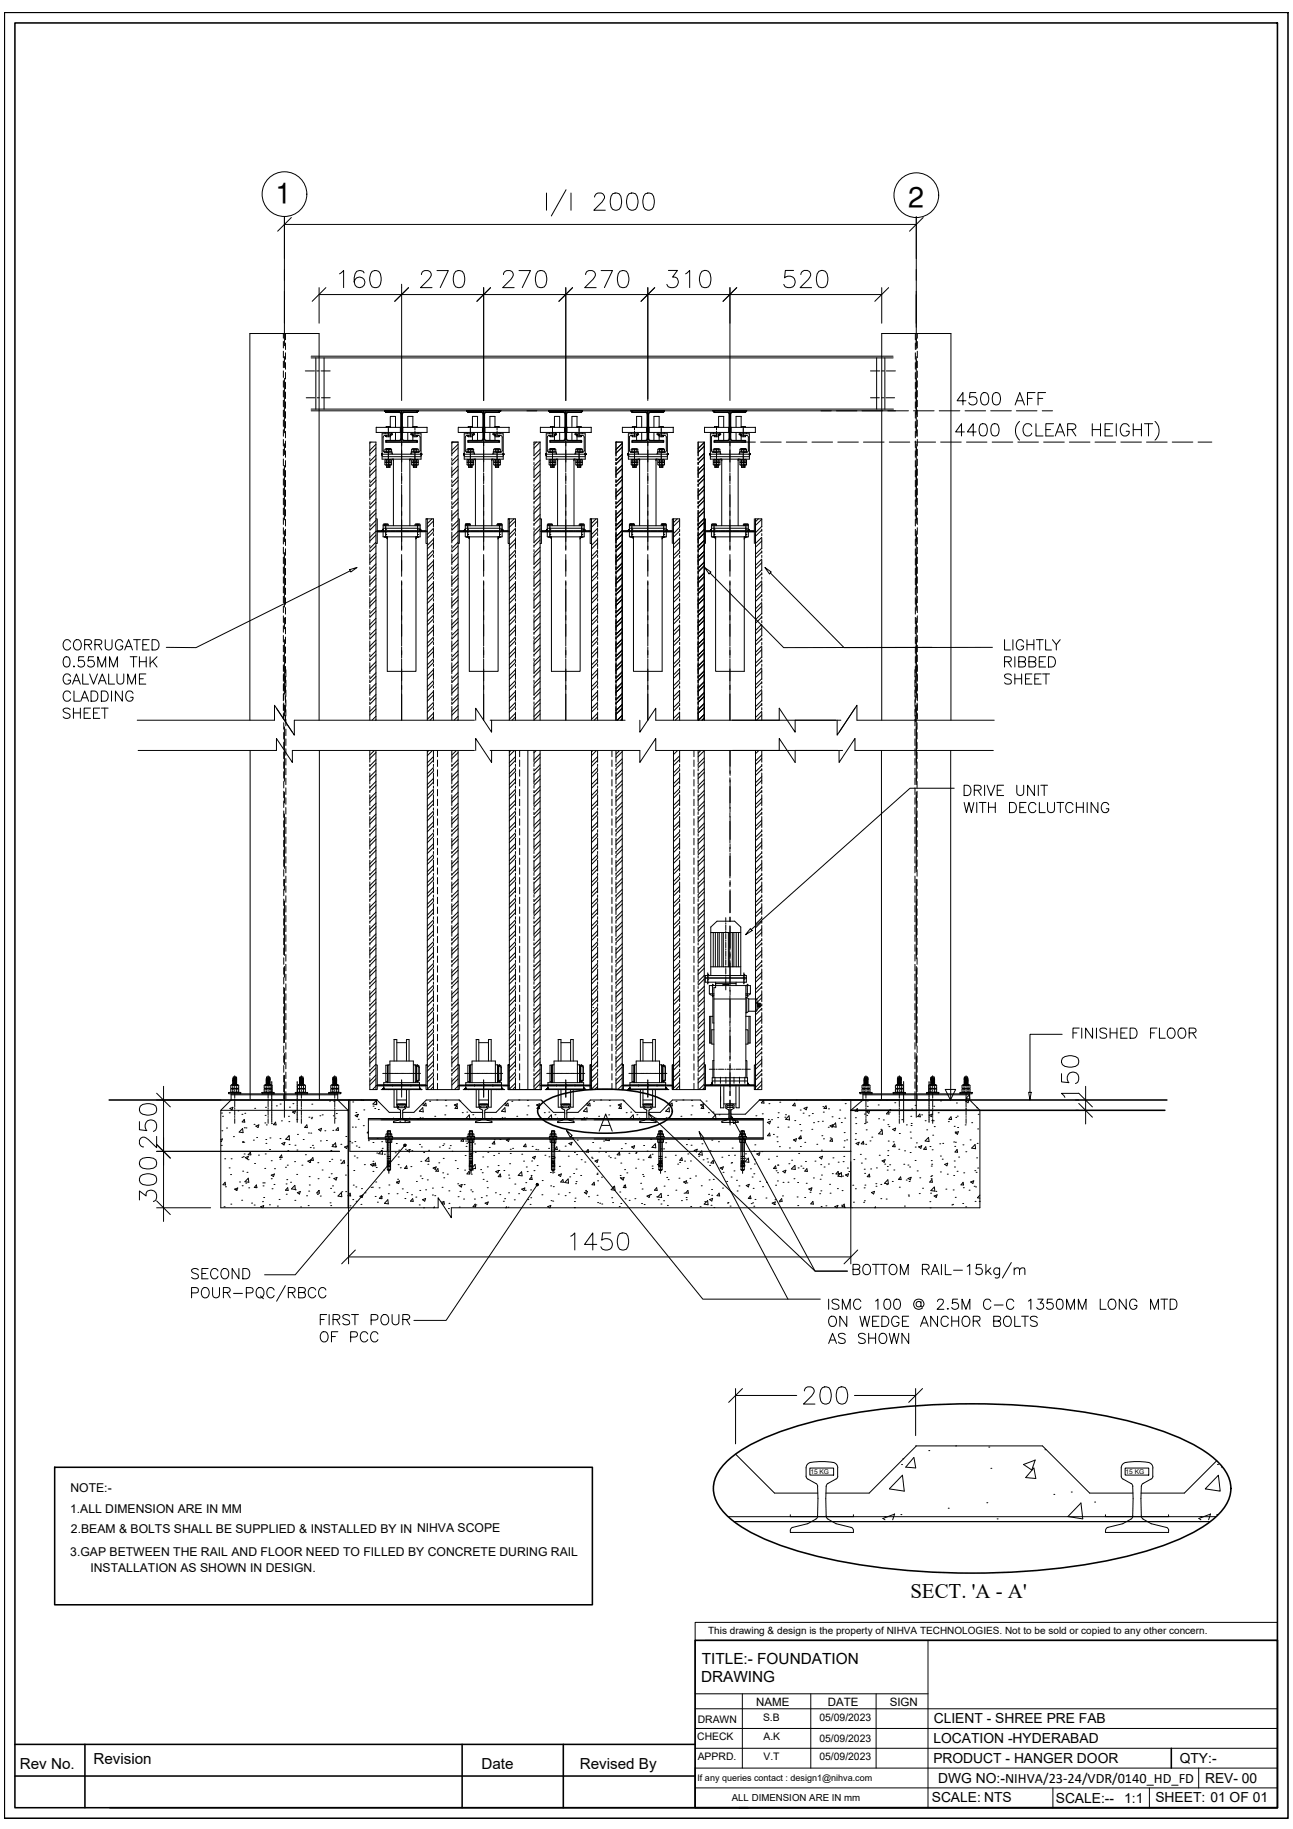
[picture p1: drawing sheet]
<svg xmlns="http://www.w3.org/2000/svg" width="210mm" height="297mm" viewBox="0 0 210 297" stroke-linecap="round" stroke-linejoin="round" font-family="sans-serif">
<defs><g id="words">
<text font-size="5.3" x="154.2" y="67">4500 AFF</text>
<g font-size="4.7">
<text x="44.7" y="32.9">1</text>
<text x="147.4" y="33.6">2</text>
</g>
<text font-size="4.4" x="172.9" y="169.7">FINISHED FLOOR</text>
<text font-size="3.4" x="147.8" y="259.5">SECT. 'A - A'</text>
<g font-size="2.5">
<text x="113.8" y="273.2">DRAWING</text>
<text x="113.9" y="270.2">TITLE:- FOUNDATION</text>
<text x="3.2" y="287.4">Rev No.</text>
<text x="15.2" y="286.5">Revision</text>
<text x="78.2" y="287.4">Date</text>
<text x="94.1" y="287.4">Revised By</text>
</g>
<g font-size="2.2">
<text x="151.6" y="279.9">CLIENT - SHREE PRE FAB</text>
<text x="151.5" y="286.3">PRODUCT - HANGER DOOR</text>
<text x="151.5" y="283.1">LOCATION -HYDERABAD</text>
<text x="191.5" y="286.3">QTY:-</text>
<text x="151.3" y="292.7">SCALE: NTS</text>
<text x="152.3" y="289.6">DWG NO:-NIHVA/23-24/VDR/0140_HD_FD</text>
<text x="171.4" y="292.8">SCALE:--</text>
<text x="182.5" y="292.8">1:1</text>
<text x="187.6" y="292.7">SHEET: 01 OF 01</text>
<text x="195.6" y="289.5">REV- 00</text>
</g>
<g font-size="2">
<text x="11.4" y="245.8">1.ALL DIMENSION ARE IN MM</text>
<text x="11.4" y="242.3">NOTE:-</text>
<text x="11.5" y="249">2.BEAM &amp; BOLTS SHALL BE SUPPLIED &amp; INSTALLED BY IN NIHVA SCOPE</text>
<text x="11.4" y="252.7">3.GAP BETWEEN THE RAIL AND FLOOR NEED TO FILLED BY CONCRETE DURING RAIL</text>
<text x="14.7" y="255.2">INSTALLATION AS SHOWN IN DESIGN.</text>
</g>
<g font-size="1.9">
<text x="122.8" y="277">NAME</text>
<text x="134.4" y="277">DATE</text>
<text x="144.4" y="277">SIGN</text>
</g>
<g font-size="1.7">
<text x="113.3" y="279.8">DRAWN</text>
<text x="123.9" y="279.4">S.B</text>
<text x="133" y="279.4">05/09/2023</text>
<text x="113.2" y="282.6">CHECK</text>
<text x="113.3" y="285.8">APPRD.</text>
<text x="123.9" y="282.6">A.K</text>
<text x="123.9" y="285.8">V.T</text>
<text x="133" y="282.8">05/09/2023</text>
<text x="133" y="285.9">05/09/2023</text>
</g>
<g font-size="1.6">
<text x="115" y="265.3">This drawing &amp; design is the property of NIHVA TECHNOLOGIES. Not to be sold or copied to any other concern.</text>
<text x="118.8" y="292.5">ALL DIMENSION ARE IN mm</text>
</g>
<text font-size="1.5" x="113.2" y="289.2">If any queries contact : design1@nihva.com</text>
<g font-size="1.1">
<text x="131.6" y="239.4">15 KG</text>
<text x="182.7" y="239.4">15 KG</text>
</g>
<g font-size=".3">
<text x="64.7" y="179.9">15 KG</text>
<text x="78" y="179.9">15 KG</text>
<text x="91.4" y="179.9">15 KG</text>
<text x="104.7" y="179.9">15 KG</text>
<text x="118" y="179.8">15 KG</text>
</g>
</g></defs>
<!-- layer: CEN -->
<g fill="none" stroke="#000" stroke-width=".16">
<path d="M46.2 35.2v6.8M148.7 35.2v6.8M46.2 43.8v1.7M46.2 47.3v8.9M46.2 57.9v1.8M148.7 43.8v1.7M148.7 47.3v9.4M148.7 57.9v12.9M46.2 61.4v8.9M46.2 72.1v1.7M46.2 75.6v8.8M49.6 60.2h1.5"/>
<path d="M49.7 64.6h1.4M51.4 60.2h.4M51.5 64.6h.3M52.1 60.2h1.5M52.2 64.6h1.4M63 73.2v.1M63 73.6v.6M63 74.6h.1M63 75h.1M63 75.5h.1M63 69.3v.6M63 70v.1"/>
<path d="M63 70.1v.8M63 72.9v.3M63 73.4v.2M63 74.2v.4M63 74.6v.4M63 75.1v.3M63 75.5v.4M65.2 66.7v9.9M65.2 76.8v1.8M65.2 78.8v10.6M67.4 73.2v.1M67.4 73.6v.6"/>
<path d="M67.4 74.6h.1M67.4 75h.1M67.4 75.5h.1M67.4 69.3v.5M67.4 70v.2M67.4 70.4v.5M67.4 72.9v.3M67.4 73.4v.2M67.4 74.2v.4M67.4 74.6v.4M67.4 75.1v.3M67.4 75.5v.4"/>
<path d="M76.4 73.2v.1M76.4 73.6v.6M76.4 74.6h.1M76.4 75h.1M76.4 75.5h.1M76.4 69.3v.6M76.4 70v.1M76.4 70.1v.8M76.4 72.9v.3M76.4 73.4v.2M76.4 74.2v.4M76.4 74.6v.4"/>
<path d="M76.4 75.1v.3M76.4 75.5v.4M78.5 66.7v9.9M78.5 76.8v1.8M78.5 78.8v10.6M80.7 73.2v.1M80.7 73.6v.6M80.7 74.6h.1M80.7 75h.1M80.7 75.5h.1M80.7 69.3v.5M80.7 70v.2"/>
<path d="M80.7 70.4v.5M80.7 72.9v.3M80.7 73.4v.2M80.7 74.2v.4M80.7 74.6v.4M80.7 75.1v.3M80.7 75.5v.4M89.7 73.2v.1M89.7 73.6v.6M89.7 74.6h.1M89.7 75h.1M89.7 75.5h.1"/>
<path d="M89.7 69.3v.6M89.7 70v.1M89.7 70.1v.8M89.7 72.9v.3M89.7 73.4v.2M89.7 74.2v.4M89.7 74.6v.4M89.7 75.1v.3M89.7 75.5v.4M91.8 66.7v9.9M91.8 76.8v1.8M91.8 78.8v10.6"/>
<path d="M94 69.3v.6M94 70v.1M94 70.1v.8M94 73.2v.1M94 73.6v.6M94 74.6h.1M94 75h.1M94 75.5h.1M94 72.9v.3M94 73.4v.2M94 74.2v.4M94 74.6v.4"/>
<path d="M94 75.1v.3M94 75.5v.4M103 73.2v.1M103 73.6v.6M103 74.6h.1M103 75h.1M103 75.5h.1M103 69.3v.5M103 70v.2M103 70.4v.5M103 72.9v.3M103 73.4v.2"/>
<path d="M103 74.2v.4M103 74.6v.4M103 75.1v.3M103 75.5v.4M105.2 66.7v9.9M105.2 76.8v1.8M105.2 78.8v10.6M107.3 73.2v.1M107.3 73.6v.6M107.3 74.6h.1M107.3 75h.1M107.3 75.5h.1"/>
<path d="M107.3 69.3v.6M107.3 70v.1M107.3 70.1v.8M107.3 72.9v.3M107.3 73.4v.2M107.3 74.2v.4M107.3 74.6v.4M107.3 75.1v.3M107.3 75.5v.4M116.3 73.2v.1M116.3 73.6v.6M116.3 74.6h.1"/>
<path d="M116.3 75h.1M116.3 75.5h.1M116.3 69.3v.5M116.3 70v.2M116.3 70.4v.5M116.3 72.9v.3M116.3 73.4v.2M116.3 74.2v.4M116.3 74.6v.4M116.3 75.1v.3M116.3 75.5v.4M118.5 66.7v9.9"/>
<path d="M118.5 76.8v1.8M118.5 78.8v10.6M120.7 73.2v.1M120.7 73.6v.6M120.7 74.6h.1M120.7 75h.1M120.7 75.5h.1M120.7 69.3v.6M120.7 70v.1M120.7 70.1v.8M120.7 72.9v.3M120.7 73.4v.2"/>
<path d="M120.7 74.2v.4M120.7 74.6v.4M120.7 75.1v.3M120.7 75.5v.4M141.3 60.2h1.5M141.3 64.6h1.5M143.1 64.6h.4M143.2 60.2h.3M143.8 64.6h1.4M143.9 60.2h1.5M148.7 72.1v12.9M46.2 86.2v1.8"/>
<path d="M46.2 89.7v8.9M61 86.3h.2M61.2 86.3h.3M61.6 86.3h.2M61.8 86.3h.1M61.9 86.3h.1M62.1 86.3h.3M62.4 86.3h.2M62.6 85.4v.5M62.6 86h.1M62.6 86.4h.1M62.6 86.8h.1"/>
<path d="M62.6 85.1v.3M62.6 86v.4M62.6 86.4v.4M62.6 86.8v.4M62.6 86.3h.1M62.7 86.3h.2M62.9 86.3h.3M63.3 86.3h.1M63.5 86.3h.3M63.8 86.3h.2M64.1 86.3h.1M64.1 86.3h.2"/>
<path d="M64.3 86.3h.4M64.7 86.3h.2M64.9 86.3h.1M65 86.3h.1M65.2 86.3h.3M65.2 90.1v3.5M65.2 94.3v10.6M65.5 86.3h.2M65.8 86.3h.1M65.8 86.3h.2M66 86.3h.1M66.1 86.3h.2"/>
<path d="M66.3 86.3h.1M66.4 86.3h.2M66.6 86.3h.3M67 86.3h.1M67.2 86.3h.1M67.2 86.3h.2M67.4 86.3h.4M67.8 85.4v.5M67.8 86h.1M67.8 86.4h.1M67.8 86.8h.1M67.8 85.1v.3"/>
<path d="M67.8 86v.4M67.8 86.4v.4M67.8 86.8v.4M67.8 86.3h.2M68 86.3h.1M68.1 86.3h.1M68.3 86.3h.3M68.7 86.3h.1M68.9 86.3h.3M69.2 86.3h.2M74.4 86.3h.2M74.6 86.3h.2"/>
<path d="M74.8 86.3h.1M74.9 86.3h.2M75.1 86.3h.3M75.5 86.3h.1M75.7 86.3h.3M75.9 85.4v.5M75.9 86h.1M75.9 86.4h.1M75.9 86.8h.1M75.9 85.1v.3M75.9 86v.4M75.9 86.4v.4"/>
<path d="M75.9 86.8v.4M76 86.3h.2M76.2 86.3h.1M76.3 86.3h.2M76.5 86.3h.3M76.9 86.3h.2M77.1 86.3h.1M77.2 86.3h.1M77.4 86.3h.3M77.7 86.3h.2M77.9 86.3h.1M78 86.3h.2"/>
<path d="M78.2 86.3h.3M78.5 90.1v3.5M78.5 94.3v10.6M78.5 86.3h.1M78.6 86.3h.1M78.8 86.3h.3M79.1 86.3h.2M79.4 86.3h.1M79.4 86.3h.2M79.6 86.3h.4M80 86.3h.2M80.2 86.3h.1"/>
<path d="M80.3 86.3h.1M80.5 86.3h.3M80.8 86.3h.2M81.1 86.3h.1M81.1 85.4v.5M81.1 86h.1M81.1 86.4h.1M81.1 86.8h.1M81.1 85.1v.3M81.1 86v.4M81.1 86.4v.4M81.1 86.8v.4"/>
<path d="M81.1 86.3h.3M81.4 86.3h.2M81.6 86.3h.1M81.7 86.3h.2M81.9 86.3h.3M82.3 86.3h.1M82.5 86.3h.1M82.5 86.3h.2M87.7 86.3h.1M87.9 86.3h.1M87.9 86.3h.3M88.2 86.3h.2"/>
<path d="M88.4 86.3h.1M88.5 86.3h.2M88.7 86.3h.3M89.1 86.3h.1M89.3 85.4v.5M89.3 86h.1M89.3 86.4h.1M89.3 86.8h.1M89.3 85.1v.3M89.3 86v.4M89.3 86.4v.4M89.3 86.8v.4"/>
<path d="M89.3 86.3h.1M89.4 86.3h.1M89.6 86.3h.3M89.9 86.3h.2M90.1 86.3h.1M90.2 86.3h.2M90.4 86.3h.3M90.8 86.3h.1M91 86.3h.3M91.3 86.3h.2M91.6 86.3h.1M91.6 86.3h.2"/>
<path d="M91.8 86.3h.3M91.8 90.1v3.5M91.8 94.3v10.6M92.2 86.3h.2M92.4 86.3h.1M92.5 86.3h.1M92.7 86.3h.3M93 86.3h.2M93.2 86.3h.1M93.3 86.3h.2M93.5 86.3h.1M93.6 86.3h.2"/>
<path d="M93.8 86.3h.1M93.9 86.3h.2M94.1 86.3h.3M94.4 85.4v.5M94.4 86h.1M94.4 86.4h.1M94.4 86.8h.1M94.4 85.1v.3M94.4 86v.4M94.4 86.4v.4M94.4 86.8v.4M94.5 86.3h.1"/>
<path d="M94.7 86.3h.1M94.7 86.3h.2M94.9 86.3h.4M95.3 86.3h.2M95.5 86.3h.1M95.6 86.3h.1M95.8 86.3h.2M101 86.3h.2M101.3 86.3h.1M101.5 86.3h.1M101.5 86.3h.2M101.8 86.3h.3"/>
<path d="M102.1 86.3h.2M102.3 86.3h.1M102.4 86.3h.2M102.6 85.4v.5M102.6 86h.1M102.6 86.4h.1M102.6 86.8h.1M102.6 85.1v.3M102.6 86v.4M102.6 86.4v.4M102.6 86.8v.4M102.6 86.3h.3"/>
<path d="M103 86.3h.1M103.2 86.3h.3M103.5 86.3h.2M103.7 86.3h.1M103.8 86.3h.2M104 86.3h.3M104.4 86.3h.1M104.6 86.3h.1M104.7 86.3h.1M104.9 86.3h.3M105.2 90.1v3.5M105.2 94.3v10.6"/>
<path d="M105.2 86.3h.2M105.4 86.3h.1M105.5 86.3h.2M105.7 86.3h.3M106 86.3h.1M106.1 86.3h.1M106.3 86.3h.3M106.6 86.3h.2M106.9 86.3h.1M106.9 86.3h.2M107.1 86.3h.3M107.5 86.3h.2"/>
<path d="M107.7 86.3h.1M107.7 85.4v.5M107.7 86h.1M107.7 86.4h.1M107.7 86.8h.1M107.7 85.1v.3M107.7 86v.4M107.7 86.4v.4M107.7 86.8v.4M107.8 86.3h.1M108 86.3h.3M108.3 86.3h.2"/>
<path d="M108.5 86.3h.1M108.6 86.3h.3M108.9 86.3h.2M109.1 86.3h.1M109.2 86.3h.1M114.3 86.3h.2M114.5 86.3h.1M114.6 86.3h.2M114.8 86.3h.3M115.2 86.3h.1M115.4 86.3h.1M115.4 86.3h.3"/>
<path d="M115.7 86.3h.2M115.9 85.4v.5M115.9 86h.1M115.9 86.4h.1M115.9 86.8h.1M115.9 85.1v.3M115.9 86v.4M115.9 86.4v.4M115.9 86.8v.4M115.9 86.3h.1M116 86.3h.2M116.2 86.3h.3"/>
<path d="M116.6 86.3h.1M116.8 86.3h.1M116.8 86.3h.2M117.1 86.3h.3M117.4 86.3h.2M117.6 86.3h.1M117.7 86.3h.2M117.9 86.3h.3M118.3 86.3h.1M118.5 86.3h.3M118.5 90.1v3.5M118.5 94.3v10.6"/>
<path d="M118.8 86.3h.2M119 86.3h.1M119.1 86.3h.2M119.3 86.3h.3M119.7 86.3h.2M119.9 86.3h.1M120 86.3h.1M120.2 86.3h.3M120.5 86.3h.2M120.7 86.3h.1M120.8 86.3h.3M121.1 85.4v.5"/>
<path d="M121.1 86h.1M121.1 86.4h.1M121.1 86.8h.1M121.1 85.1v.3M121.1 86v.4M121.1 86.4v.4M121.1 86.8v.4M121.1 86.3h.2M121.3 86.3h.1M121.4 86.3h.1M121.6 86.3h.3M121.9 86.3h.2"/>
<path d="M122.2 86.3h.1M122.2 86.3h.2M122.4 86.3h.2M148.7 86.2v12.9M46.2 100.4v1.7M46.2 103.9v8.8M46.2 114.5v1.8M46.2 118v8.9M65.2 105.1v1.8M65.2 107v10M78.5 105.1v1.8M78.5 107v10"/>
<path d="M91.8 105.1v1.8M91.8 107v10M105.2 105.1v1.8M105.2 107v10M118.5 105.1v1.8M118.5 107v10M148.7 100.4v12.9M148.7 114.5v12.9M46.2 128.7v1.7M46.2 132.2v8.8M118.5 126.3v5.6M118.5 132v4.9"/>
<path d="M118.5 121.9v4M118.5 137.1v1.2M118.5 138.6v4M148.7 128.7v12.9M46.2 142.8v1.8M46.2 146.3v8.9M46.2 157v1.7M114.9 159.5h.1M114.9 159.1h.1M114.9 158.7h.1M114.9 158.3h.1M114.9 158.1v.1"/>
<path d="M114.9 158v.1M114.9 158.3v.4M114.9 158.7v.4M114.9 159.1v.4M114.9 159.6v.2M115.7 160v.8M115.7 159.9h.1M115.7 159.8v.1M117.8 149v.7M117.8 149.9v.1M117.8 150.2v.9M117.8 151.3v.1"/>
<path d="M117.8 151.6v.9M117.8 152.7v.2M117.8 153v.9M117.8 154.1v.2M117.8 154.5v.8M117.8 155.5v.2M117.8 155.9v.8M117.8 156.9v.2M117.8 157.3v.9M117.8 158.3v.2M117.8 158.7v.9M117.8 159.8v.1"/>
<path d="M118.5 148.9v.8M118.5 150.4v3.8M118.5 154.6v1M118.5 156v4.1M118.5 143v1M118.5 144.5v3.8M120.8 159.5h.1M120.8 159.1h.1M120.8 158.7h.1M120.8 158.3h.1M120.8 158.1v.1M120.8 158v.1"/>
<path d="M120.8 158.3v.4M120.8 158.7v.4M120.8 159.1v.4M120.8 159.6v.2M121.3 160v.8M121.3 159.9h.1M121.3 159.8v.1M148.7 142.8v12.9M148.7 157v12.9M38.1 174.7v.8M38.1 175.7v.1M38.1 176v.9"/>
<path d="M38.1 177.1v.1M38.1 177.4v.9M38.1 178.5v.2M38.1 178.8v.9M38.1 179.9v.2M43.5 174.7v.8M43.5 175.7v.1M43.5 176v.9M43.5 177.1v.1M43.5 177.4v.9M43.5 178.5v.2M43.5 178.8v.9"/>
<path d="M43.5 179.9v.2M44.1 175.6v.3M44.1 175.9v.2M44.1 176.1h.1M44.1 176.2v.2M44.1 176.5v.2M44.1 176.7h.1M44.1 176.8v.1M44.1 177v.3M44.1 177.3v.2M44.1 177.5v.1M44.1 177.6v.2"/>
<path d="M44.1 177.8v.3M44.1 178.2v.2M44.1 178.4h.1M44.1 178.5v.1M44.1 178.7v.3M44.1 179v.2M44.1 179.2v.4M44.1 179.6v.2M44.1 179.8h.1M44.1 179.9v.1M46.2 160.5v8.8M46.2 171.1v1.8"/>
<path d="M46.2 174.6v6.9M48.2 175.6v.3M48.2 175.9v.2M48.2 176.1h.1M48.2 176.2v.2M48.2 176.5v.2M48.2 176.7h.1M48.2 176.8v.1M48.2 177v.3M48.2 177.3v.2M48.2 177.5v.1M48.2 177.6v.2"/>
<path d="M48.2 177.8v.3M48.2 178.2v.2M48.2 178.4h.1M48.2 178.5v.1M48.2 178.7v.3M48.2 179v.2M48.2 179.2v.4M48.2 179.6v.2M48.2 179.8h.1M48.2 179.9v.1M48.9 174.7v.8M48.9 175.7v.1"/>
<path d="M48.9 176v.9M48.9 177.1v.1M48.9 177.4v.9M48.9 178.5v.2M48.9 178.8v.9M48.9 179.9v.2M54.3 174.7v.8M54.3 175.7v.1M54.3 176v.9M54.3 177.1v.1M54.3 177.4v.9M54.3 178.5v.2"/>
<path d="M54.3 178.8v.9M54.3 179.9v.2M61 176.3h1.1M61.9 177h.4M62.1 174.3h.3M62.3 176.3h.1M62.4 177h.1M62.4 174.3h.2M62.5 177h.4M62.6 176.3h.9M62.6 174.3h.1M62.7 174.3h.2"/>
<path d="M62.9 174.3h.3M62.9 177h.1M63 177h.3M63.3 174.3h.1M63.4 177h.1M63.4 177h.4M63.5 174.3h.3M63.7 176.3h.2M63.8 177h.1M63.8 177h1M63.8 174.3h.2M64.1 176.3h.8"/>
<path d="M64.1 174.3h.1M64.1 174.3h.2M64.3 174.3h.4M64.7 174.3h.2M64.8 177h.2M64.9 174.3h.1M65 174.3h.1M65.1 177h.5M65.1 176.3h.2M65.2 174.3h.3M65.2 176.2h.1M65.2 175.6v.1"/>
<path d="M65.2 175.4v.2M65.2 175.8v.3M65.2 176.2v.4M65.5 176.3h.8M65.5 174.3h.2M65.6 177h.1M65.6 177h.4M65.8 174.3h.1M65.8 174.3h.2M66 174.3h.1M66 177h.1M66.1 177h.3"/>
<path d="M66.1 174.3h.2M66.3 174.3h.1M66.4 174.3h.2M66.5 177h.1M66.5 177h.8M66.5 176.3h.2M66.6 174.3h.3M66.9 176.3h.9M67 174.3h.1M67.2 174.3h.1M67.2 174.3h.2M67.3 177h.2"/>
<path d="M67.4 174.3h.4M67.5 177h.8M67.8 174.3h.2M67.9 176.3h.2M68 174.3h.1M68.1 174.3h.2M68.3 176.3h1.1M68.3 177h.1M68.3 177h.2M74.4 176.3h1M75.2 177h.3M75.4 174.3h.2"/>
<path d="M75.6 177h.1M75.6 177h.4M75.6 176.3h.2M75.7 174.3h.3M76 176.3h.8M76 177h.1M76 177h.5M76 174.3h.2M76.2 174.3h.1M76.3 174.3h.2M76.5 174.3h.3M76.6 177h.2"/>
<path d="M76.8 177h1M76.9 174.3h.2M77 176.3h.2M77.1 174.3h.1M77.2 174.3h.1M77.4 176.3h.9M77.4 174.3h.3M77.7 174.3h.2M77.8 177h.1M77.8 177h.4M77.9 174.3h.1M78 174.3h.2"/>
<path d="M78.2 174.3h.3M78.2 177h.1M78.3 177h.3M78.4 176.3h.2M78.5 176.2h.1M78.5 175.6v.1M78.5 175.4v.2M78.5 175.8v.3M78.5 176.2v.4M78.5 174.3h.1M78.6 174.3h.1M78.7 177h.1"/>
<path d="M78.7 177h.4M78.8 176.3h.9M78.8 174.3h.3M79.1 177h.1M79.1 174.3h.2M79.3 177h.6M79.4 174.3h.1M79.4 174.3h.2M79.6 174.3h.4M79.8 176.3h.2M79.9 177h.2M80 174.3h.2"/>
<path d="M80.1 177h.2M80.2 176.3h.9M80.2 174.3h.1M80.3 174.3h.1M80.4 177h.1M80.5 174.3h.3M80.5 177h.1M80.5 177h.4M80.8 174.3h.2M80.9 177h.1M80.9 177h.4M81.1 174.3h.1"/>
<path d="M81.1 174.3h.3M81.3 176.3h.1M81.4 177h.1M81.4 177h.4M81.4 174.3h.2M81.6 176.3h1.1M81.8 177h.1M87.7 176.3h1.1M88.5 177h.1M88.6 177h.1M88.8 177h.6M88.8 174.3h.2"/>
<path d="M88.9 176.3h.2M89.1 174.3h.1M89.3 176.3h.9M89.3 174.3h.1M89.4 174.3h.1M89.4 177h.2M89.6 174.3h.3M89.6 177h.8M89.9 174.3h.2M90.1 174.3h.1M90.2 174.3h.2M90.3 176.3h.2"/>
<path d="M90.4 174.3h.3M90.4 177h.1M90.5 177h.3M90.7 176.3h.9M90.8 174.3h.1M90.9 177h.1M90.9 177h.4M91 174.3h.3M91.3 177h.1M91.3 177h.4M91.3 174.3h.2M91.6 174.3h.1"/>
<path d="M91.6 174.3h.2M91.7 177h.1M91.8 176.3h.1M91.8 174.3h.3M91.8 176.2h.1M91.8 175.6v.1M91.8 175.4v.2M91.8 175.8v.3M91.8 176.2v.4M91.9 177h.2M92.1 176.3h.9M92.1 177h.6"/>
<path d="M92.2 174.3h.2M92.4 174.3h.1M92.5 174.3h.1M92.7 174.3h.3M92.7 177h.4M93 174.3h.2M93.1 177h.1M93.1 177h.4M93.2 176.3h.2M93.2 174.3h.1M93.3 174.3h.2M93.5 176.3h.9"/>
<path d="M93.5 174.3h.1M93.5 177h.1M93.6 177h.3M93.6 174.3h.2M93.8 174.3h.1M93.9 174.3h.2M94 177h.1M94 177h.4M94.1 174.3h.3M94.4 177h.1M94.5 174.3h.1M94.6 177h.6"/>
<path d="M94.6 176.3h.2M94.7 174.3h.1M94.7 174.3h.2M94.9 176.3h1.1M101 176.3h1.1M101.8 177h.2M102.1 177h.1M102.1 174.3h.2M102.2 177h.4M102.2 176.3h.2M102.3 174.3h.1M102.4 174.3h.2"/>
<path d="M102.6 176.3h.9M102.6 174.3h.3M102.6 177h.1M102.6 177h.4M103 174.3h.1M103 177h.1M103.1 177h.3M103.2 174.3h.3M103.5 177h.1M103.5 177h.4M103.5 174.3h.2M103.7 176.3h.2"/>
<path d="M103.7 174.3h.1M103.8 174.3h.2M103.9 177h.6M104 176.3h.9M104 174.3h.3M104.4 174.3h.1M104.5 177h.2M104.6 174.3h.1M104.7 174.3h.1M104.7 177h.2M104.9 174.3h.3M104.9 177h.4"/>
<path d="M105.1 176.3h.1M105.2 176.2h.1M105.2 175.6v.1M105.2 175.4v.2M105.2 175.8v.3M105.2 176.2v.4M105.2 174.3h.2M105.3 177h.1M105.3 177h.4M105.4 176.3h.9M105.4 174.3h.1M105.5 174.3h.2"/>
<path d="M105.7 174.3h.3M105.7 177h.1M105.8 177h.3M106 174.3h.1M106.1 174.3h.1M106.2 177h.1M106.2 177h.8M106.3 174.3h.3M106.5 176.3h.2M106.6 174.3h.2M106.9 176.3h.8M106.9 174.3h.1"/>
<path d="M106.9 174.3h.2M107 177h.2M107.1 174.3h.3M107.2 177h.2M107.4 177h.6M107.5 174.3h.2M107.7 174.3h.1M107.8 174.3h.1M107.9 176.3h.2M108 174.3h.3M108 177h.1M108 177h.4"/>
<path d="M108.3 176.3h1M108.4 177h.1M114.3 176.3h1.1M115.2 173.7h.9M115.6 176.3h.1M115.7 161.8h.1M115.7 161.6v.2M115.7 161v.6M115.7 160.8v.1M115.7 161.8v.1M115.9 176.3h.9M116.1 174.9v.4"/>
<path d="M116.1 175.4v.1M116.1 175.5v.4M116.3 173.7h.1M116.6 173.7h.9M117 174.9v.4M117 175.4v.1M117 175.5v.4M117 176.3h.2M117.3 176.3h.9M117.7 173.7h.2M117.8 160.1v.7M117.8 174.9v.4"/>
<path d="M117.8 175.4v.1M117.8 175.5v.4M118 173.7h.9M118.4 176.3h.2M118.5 160.3v1.3M118.5 161.7v4.9M118.5 166.8v5.5M118.5 172.7v5.2M118.5 178.7v4M118.8 176.3h.8M119.1 173.7h.2M119.2 174.9v.4"/>
<path d="M119.2 175.4v.1M119.2 175.5v.4M119.5 173.7h.8M119.8 176.3h.2M120 174.9v.4M120 175.4v.1M120 175.5v.4M120.2 176.3h.9M120.5 173.7h.2M120.9 173.7h.9M120.9 174.9v.4M120.9 175.4v.1"/>
<path d="M120.9 175.5v.4M121.2 176.3h.2M121.3 161.8h.1M121.3 161.6v.2M121.3 161v.6M121.3 160.8v.1M121.3 161.8v.1M121.6 176.3h1M140.6 174.7v.8M140.6 175.7v.1M140.6 176v.9M140.6 177.1v.1"/>
<path d="M140.6 177.4v.9M140.6 178.5v.2M140.6 178.8v.9M140.6 179.9v.2M146 174.7v.8M146 175.7v.1M146 176v.9M146 177.1v.1M146 177.4v.9M146 178.5v.2M146 178.8v.9M146 179.9v.2"/>
<path d="M146.7 175.6v.3M146.7 175.9v.2M146.7 176.1h.1M146.7 176.2v.2M146.7 176.5v.2M146.7 176.7h.1M146.7 176.8v.1M146.7 177v.3M146.7 177.3v.2M146.7 177.5v.1M146.7 177.6v.2M146.7 177.8v.3"/>
<path d="M146.7 178.2v.2M146.7 178.4h.1M146.7 178.5v.1M146.7 178.7v.3M146.7 179v.2M146.7 179.2v.4M146.7 179.6v.2M146.7 179.8h.1M146.7 179.9v.1M148.7 171.1v10.4M150.8 175.6v.3M150.8 175.9v.2"/>
<path d="M150.8 176.1h.1M150.8 176.2v.2M150.8 176.5v.2M150.8 176.7h.1M150.8 176.8v.1M150.8 177v.3M150.8 177.3v.2M150.8 177.5v.1M150.8 177.6v.2M150.8 177.8v.3M150.8 178.2v.2M150.8 178.4h.1"/>
<path d="M150.8 178.5v.1M150.8 178.7v.3M150.8 179v.2M150.8 179.2v.4M150.8 179.6v.2M150.8 179.8h.1M150.8 179.9v.1M151.4 174.7v.8M151.4 175.7v.1M151.4 176v.9M151.4 177.1v.1M151.4 177.4v.9"/>
<path d="M151.4 178.5v.2M151.4 178.8v.9M151.4 179.9v.2M156.8 174.7v.8M156.8 175.7v.1M156.8 176v.9M156.8 177.1v.1M156.8 177.4v.9M156.8 178.5v.2M156.8 178.8v.9M156.8 179.9v.2M38.1 180.3v.8"/>
<path d="M38.1 181.3v.2M38.1 181.7v.7M43.5 180.3v.8M43.5 181.3v.2M43.5 181.7v.7M44.1 180.1v.3M44.1 180.4v.2M44.1 180.7h.1M44.1 180.7v.2M44.1 180.9v.4M44.1 181.3v.2M44.1 181.5h.1"/>
<path d="M44.1 181.6v.1M44.1 181.8h.1M44.1 181.9v.1M44.1 182.1h.1M44.1 182.1v.2M48.2 180.1v.3M48.2 180.4v.2M48.2 180.7h.1M48.2 180.7v.2M48.2 180.9v.4M48.2 181.3v.2M48.2 181.5h.1"/>
<path d="M48.2 181.6v.1M48.2 181.8h.1M48.2 181.9v.1M48.2 182.1h.1M48.2 182.1v.2M48.9 180.3v.8M48.9 181.3v.2M48.9 181.7v.7M54.3 180.3v.8M54.3 181.3v.2M54.3 181.7v.7M63.1 183.6v.2"/>
<path d="M63.1 183.9v.1M63.1 184.1h.1M63.1 184.2v.1M63.1 184.4v.3M63.1 184.7v.2M63.1 184.9v.1M63.1 185v.2M63.1 185.2v.3M63.1 185.6v.1M63.1 185.8h.1M63.1 185.8v.3M63.1 186.1v.2"/>
<path d="M63.1 186.4h.1M63.1 186.4v.2M63.1 186.6v.3M63.1 187v.2M63.1 187.2h.1M63.1 187.3v.1M63.1 187.5v.3M63.1 187.8v.2M63.1 188v.1M63.1 188.1v.2M63.1 188.3v.3M63.1 188.7v.1"/>
<path d="M63.1 188.9v.3M63.1 189.3v.1M63.1 189.5h.1M63.1 189.5v.2M63.1 189.7v.4M63.1 190.1v.2M63.1 190.3h.1M63.1 190.4v.2M76.5 183.6v.2M76.5 183.9v.1M76.5 184.1h.1M76.5 184.2v.1"/>
<path d="M76.5 184.4v.3M76.5 184.7v.2M76.5 184.9v.1M76.5 185v.2M76.5 185.2v.3M76.5 185.6v.1M76.5 185.8h.1M76.5 185.8v.3M76.5 186.1v.2M76.5 186.4h.1M76.5 186.4v.2M76.5 186.6v.3"/>
<path d="M76.5 187v.2M76.5 187.2h.1M76.5 187.3v.1M76.5 187.5v.3M76.5 187.8v.2M76.5 188v.1M76.5 188.1v.2M76.5 188.3v.3M76.5 188.7v.1M76.5 188.9v.3M76.5 189.3v.1M76.5 189.5h.1"/>
<path d="M76.5 189.5v.2M76.5 189.7v.4M76.5 190.1v.2M76.5 190.3h.1M76.5 190.4v.2M89.8 183.6v.2M89.8 183.9v.1M89.8 184.1h.1M89.8 184.2v.1M89.8 184.4v.3M89.8 184.7v.2M89.8 184.9v.1"/>
<path d="M89.8 185v.2M89.8 185.2v.3M89.8 185.6v.1M89.8 185.8h.1M89.8 185.8v.3M89.8 186.1v.2M89.8 186.4h.1M89.8 186.4v.2M89.8 186.6v.3M89.8 187v.2M89.8 187.2h.1M89.8 187.3v.1"/>
<path d="M89.8 187.5v.3M89.8 187.8v.2M89.8 188v.1M89.8 188.1v.2M89.8 188.3v.3M89.8 188.7v.1M89.8 188.9v.3M89.8 189.3v.1M89.8 189.5h.1M89.8 189.5v.2M89.8 189.7v.4M89.8 190.1v.2"/>
<path d="M89.8 190.3h.1M89.8 190.4v.2M107.2 183.6v.2M107.2 183.9v.1M107.2 184.1h.1M107.2 184.2v.1M107.2 184.4v.3M107.2 184.7v.2M107.2 184.9v.1M107.2 185v.2M107.2 185.2v.3M107.2 185.6v.1"/>
<path d="M107.2 185.8h.1M107.2 185.8v.3M107.2 186.1v.2M107.2 186.4h.1M107.2 186.4v.2M107.2 186.6v.3M107.2 187v.2M107.2 187.2h.1M107.2 187.3v.1M107.2 187.5v.3M107.2 187.8v.2M107.2 188v.1"/>
<path d="M107.2 188.1v.2M107.2 188.3v.3M107.2 188.7v.1M107.2 188.9v.3M107.2 189.3v.1M107.2 189.5h.1M107.2 189.5v.2M107.2 189.7v.4M107.2 190.1v.2M107.2 190.3h.1M107.2 190.4v.2M120.6 183.6v.2"/>
<path d="M120.6 183.9v.1M120.6 184.1h.1M120.6 184.2v.1M120.6 184.4v.3M120.6 184.7v.2M120.6 184.9v.1M120.6 185v.2M120.6 185.2v.3M120.6 185.6v.1M120.6 185.8h.1M120.6 185.8v.3M120.6 186.1v.2"/>
<path d="M120.6 186.4h.1M120.6 186.4v.2M120.6 186.6v.3M120.6 187v.2M120.6 187.2h.1M120.6 187.3v.1M120.6 187.5v.3M120.6 187.8v.2M120.6 188v.1M120.6 188.1v.2M120.6 188.3v.3M120.6 188.7v.1"/>
<path d="M120.6 188.9v.3M120.6 189.3v.1M120.6 189.5h.1M120.6 189.5v.2M120.6 189.7v.4M120.6 190.1v.2M120.6 190.3h.1M120.6 190.4v.2M140.6 180.3v.8M140.6 181.3v.2M140.6 181.7v.7M146 180.3v.8"/>
<path d="M146 181.3v.2M146 181.7v.7M146.7 180.1v.3M146.7 180.4v.2M146.7 180.7h.1M146.7 180.7v.2M146.7 180.9v.4M146.7 181.3v.2M146.7 181.5h.1M146.7 181.6v.1M146.7 181.8h.1M146.7 181.9v.1"/>
<path d="M146.7 182.1h.1M146.7 182.1v.2M150.8 180.1v.3M150.8 180.4v.2M150.8 180.7h.1M150.8 180.7v.2M150.8 180.9v.4M150.8 181.3v.2M150.8 181.5h.1M150.8 181.6v.1M150.8 181.8h.1M150.8 181.9v.1"/>
<path d="M150.8 182.1h.1M150.8 182.1v.2M151.4 180.3v.8M151.4 181.3v.2M151.4 181.7v.7M156.8 180.3v.8M156.8 181.3v.2M156.8 181.7v.7"/>
</g>
<!-- layer: 0 -->
<g fill="none" stroke="#000" stroke-width=".16">
<path d="M46.2 35.3v17.2M46.2 36.4h102.5M47.3 35.3l-2.2 2.2M88.7 31.3v2.8M91.9 30.8l-2.4 4.3M92.7 31.3v2.8M96.5 32a.76 .76 0 0 1 .6-.7h.5a.69 .69 0 0 1 .4 1.1l-.3 .4-1.3 1.3h1.9M99.4 31.5a.92 .92 0 0 1 1.4 .4 2.3 2.3 0 0 1-.3 2.1 .87 .87 0 0 1-1.3-.4 2.43 2.43 0 0 1 .2-2.1zM102.1 31.5a.9 .9 0 0 1 1.3 .4 2.21 2.21 0 0 1-.2 2.1 .89 .89 0 0 1-1.4-.4 2.35 2.35 0 0 1 .3-2.1zM104.8 31.5a.92 .92 0 0 1 1.3 .4 2.3 2.3 0 0 1-.3 2.1 .9 .9 0 0 1-1.3-.4 2.35 2.35 0 0 1 .3-2.1zM148.7 35.3v17.2M149.9 35.3l-2.3 2.2"/>
<path d="M50.5 58.1h94.5M50.5 57.8h94.5M51.3 58.1v8.3M51.8 47.8h91.3M51.8 46.7v5.8M52.6 58.1v8.3M52.9 46.7l-2.2 2.2M55.1 44.5l.7-.6v2.8M59.1 44.3a.81 .81 0 0 0-.8-.4 .81 .81 0 0 0-.7 .6 1.96 1.96 0 0 0 .3 2.1 .87 .87 0 0 0 1.3-.4 .87 .87 0 0 0-.6-1.2 .87 .87 0 0 0-1.1 .8M60.4 44.1a.92 .92 0 0 1 1.4 .4 2.3 2.3 0 0 1-.3 2.1 .9 .9 0 0 1-1.3-.4 2.21 2.21 0 0 1 .2-2.1zM65.2 46.2v18.8M66.3 46.7l-2.2 2.2"/>
<path d="M68.4 44.6a.65 .65 0 0 1 .5-.7h.6a.67 .67 0 0 1 .4 1.1l-1.6 1.7h1.8M70.9 43.9h1.9l-1.3 2.8M74 44.1a.92 .92 0 0 1 1.3 .4 2.3 2.3 0 0 1-.3 2.1 .92 .92 0 0 1-1.3-.4 2.3 2.3 0 0 1 .3-2.1zM78.5 46.7v18.3M79.6 46.7l-2.2 2.2M81.7 44.6a.65 .65 0 0 1 .6-.7h.5a.67 .67 0 0 1 .4 1.1l-1.6 1.7h1.9M84.3 43.9h1.8l-1.3 2.8M87.3 44.1a.92 .92 0 0 1 1.3 .4 2.3 2.3 0 0 1-.2 2.1 .9 .9 0 0 1-1.4-.4 2.38 2.38 0 0 1 .3-2.1zM91.8 46.7v18.3M92.9 46.7l-2.2 2.2M95.1 44.6a.65 .65 0 0 1 .5-.7h.5a.67 .67 0 0 1 .4 1.1l-1.6 1.7h1.9M97.6 43.9h1.8l-1.3 2.8"/>
<path d="M100.6 44.1a.9 .9 0 0 1 1.3 .4 2.21 2.21 0 0 1-.2 2.1 .92 .92 0 0 1-1.3-.4 2.3 2.3 0 0 1 .2-2.1zM105.2 46.7v18.3M106.3 46.7l-2.2 2.2M108.5 43.9h1.5l-.8 1.1a.89 .89 0 0 1 .9 1 .89 .89 0 0 1-1.2 .7l-.4-.1-.2-.4M111.3 44.5l.7-.6v2.8M113.9 44.1a.88 .88 0 0 1 1.4 .4 2.3 2.3 0 0 1-.3 2.1 .9 .9 0 0 1-1.3-.4 2.21 2.21 0 0 1 .2-2.1zM118.5 46.7v18.3M119.6 46.7l-2.2 2.2M128.8 43.9h-1.3l-.1 1.2a.98 .98 0 0 1 1.4 0 .98 .98 0 0 1-.1 1.5 .98 .98 0 0 1-1.5-.4M130 44.6a.7 .7 0 0 1 .5-.7h.6a.7 .7 0 0 1 .4 1.1l-1.6 1.7h1.8M132.9 44.1a.89 .89 0 0 1 1.4 .4 2.3 2.3 0 0 1-.3 2.1 .92 .92 0 0 1-1.3-.4 2.3 2.3 0 0 1 .2-2.1zM142.3 58.1v8.3"/>
<path d="M143.1 46.7v5.8M143.6 58.1v8.3M144.3 46.7l-2.3 2.2M50.5 66.4h94.5M50.5 66.7h94.9M60.2 71.8l-.2 .2M61 71.8v45.2M61 72.2l-1 1M61 73.9l-1 1M61 75.7l-1 1M61 77.5l-1 1M61 79.2l-1 1"/>
<path d="M61 72.7l-1 1M61 74.5l-1 1M61 76.3l-1 1M61 78l-1 1.1M61 79.8l-1 1M61.1 70.2h.1M61.1 69.4v.8M61.1 70.2h3.9M61.1 69.4h3.9M61.9 73.7l.1-.1-.1 .1M62 73.7h.1M62 73.8h.1"/>
<path d="M62 73.9h.1M62 73.7l-.1 .1zM62 73.7v.1v-.1M62 73.8v.1M62 73.8v.8h6.4v-.8M62 73.8h6.4M62 74.2h6.4M62.1 73.6l-.1 .2 .1 .1M62.4 73.4h1.2v.2M62.5 73.4v-.4l.1-.1 .2 .1v.4M62.5 66.7l.2 .2M62.5 70.2v.2"/>
<path d="M62.6 66.8l.1-.1-.1 .1M62.6 66.7l-.1 .1M62.6 66.8h.1h-.1M62.6 66.9l.1-.1-.1 .1M62.6 70.7h.1M62.6 70.7v.1M62.6 70.7l.1 .1M62.6 66.9h.1M62.6 72.9h.8h-.8M62.6 70.8l.1-.1v.2h.7M62.6 74.6v.1h.8v-.1M62.6 75.1h.8"/>
<path d="M62.6 75.5h.8M62.7 66.8h-.1M62.7 66.8l-.1 .1M62.7 70.7l-.1 .1M62.7 70.8h.1M62.7 70.7v.1M62.7 69.3v.1M62.8 74.7v.3M62.8 75.1v.4M62.8 75.5v.4M62.8 75.9h.5M62.8 75.9h.1"/>
<path d="M62.8 74.7h-.3v.3h.3M62.8 75.1h-.3v.4h.3M62.8 74.7h.5M62.8 75h.5M62.8 75.1h.5M62.8 75.5h.5M62.8 72.9h.5M63 74.6l.1 .1M63.3 75.5v.4M63.3 73.4v-.4l.1-.1 .2 .1v.4M63.3 74.7v.3M63.3 75.1v.4"/>
<path d="M63.3 75.9h.1M63.3 74.7h.3v.3h-.3M63.3 75.1h.3v.4h-.3M63.4 70.7h.1M63.4 70.7v-.1zM63.4 67.7l-.1 1.7M63.4 70.7v.8M63.4 69.3h-.7v.1M63.4 71.5v.1M63.4 67.7l.8-.1v1.8M63.4 70.6v.1M63.4 70.7v.1"/>
<path d="M63.5 70.2v.2M63.6 73.6l.1 .2M63.6 73.6l-1.1-.2-.3-.1v-2.3l.1-.2 1.3-.2 .1-.2h-1.7v3.4M63.7 74.6l.2 .1M63.9 74.6v10.8M64.2 70.2v1.4h-.8M65 69.4v.8M65 70.2h.1M65.4 69.4v.8M65.4 69.4h3.9M66.2 67.7v1.7M66.2 70.2v1.3"/>
<path d="M66.2 71.5v.1M66.2 67.7h.8M66.2 71.6h.8M66.5 74.6v10.8M66.7 74.6l-.2 .1M66.8 73.6l1.1-.2 .3-.1v-2.3l-.1-.2-1.3-.2-.1-.2h1.7v3.4M66.8 73.6l-.1 .2M66.8 73.4v-.4l.2-.1 .1 .1v.4M66.9 70.2v.2M66.9 70.7l.1 .1M67 70.7h.1M67 74.6v.1h.8v-.1"/>
<path d="M67 75.1h.8M67 75.5h.8M67 72.9h.8M67 69.3h.7v.1M67 67.7v1.7M67 70.7v.8M67 71.5v.1M67.1 69.3v.1M67.1 74.7h-.3v.3h.3M67.1 75.1h-.3v.4h.3M67.1 74.7h.5M67.1 75h.5"/>
<path d="M67.1 75.1h.5M67.1 75.5h.5M67.1 72.9h.5M67.1 74.7v.3M67.1 75.1v.4M67.1 75.5v.4M67.1 75.9h.5M67.1 75.9h.1M67.4 74.6l-.1 .1M67.6 75.5v.4M67.6 73.4v-.4l.2-.1 .1 .1v.4M67.6 74.7v.3"/>
<path d="M67.6 75.1v.4M67.6 75.9h.1M67.6 74.7h.3v.3h-.3M67.6 75.1h.3v.4h-.3M67.7 69.3v.1M67.7 70.8l.1-.1-.1 .2h-.7M67.7 66.8l.1 .1M67.7 66.8h.1M67.7 66.7l.1 .1zM67.7 66.7l.1 .1M67.7 70.8h.1M67.8 70.7l-.1 .1z"/>
<path d="M67.8 66.7v.1M67.8 70.7l-.1 .1M67.8 66.7l.1 .1M67.9 70.2v.2M67.9 66.7l-.2 .2M68 73.4h-1.2v.2M68.4 73.6h.1M68.4 73.7h.1M68.4 73.8v-.1zM68.4 73.8l.1-.1-.1 .2M68.4 73.9l.1-.1zM68.4 73.6l.1 .2-.1 .1"/>
<path d="M68.4 73.9v-.1v.1M68.4 73.9h.1M68.5 73.8l-.1 .1M69.3 69.4v.8h-3.9M73.5 71.8l-.2 .2M74.4 71.8v45.2M74.4 72.2l-1.1 1M74.4 73.9l-1.1 1M74.4 75.7l-1.1 1M74.4 77.5l-1.1 1M74.4 79.2l-1.1 1M74.4 72.7l-1.1 1"/>
<path d="M74.4 74.5l-1.1 1M74.4 76.3l-1.1 1M74.4 78l-1.1 1.1M74.4 79.8l-1.1 1M74.4 69.4v.8h3.9v-.8M74.4 69.4h3.9M75.3 73.7l.1-.1-.1 .3M75.3 73.8l.1-.1zM75.3 73.7v-.1v.1M75.3 73.7l.1-.1-.1 .1M75.3 73.9l.1-.1-.1 .1M75.3 73.6v.1"/>
<path d="M75.4 73.7l-.1 .1 .1-.1M75.4 73.8l-.1 .1M75.4 73.9h-.1M75.4 73.8v.8h6.3v-.8M75.4 73.8h6.3M75.4 74.2h6.3M75.8 73.4h1.1v.2zM75.8 70.7l1.2-.1v-.2h-1.6v3.4M75.8 70.7l-.3 .3v2.1l.3 .3M75.8 73.4v-.4l.2-.1 .1 .1v.4M75.8 66.8l.1-.1-.1 .1M75.8 70.2v.2"/>
<path d="M75.9 66.7h-.1l.2 .2M75.9 66.8l.1-.1-.1 .1M75.9 66.7l-.1 .1M75.9 70.7h.1M75.9 70.7l.1 .1M76 72.9h.8h-.8M76 70.7h-.1M76 70.7h.1M76 70.8h.1M76 74.6v.1h.8v-.1M76 75.1h.8M76 75.5h.8"/>
<path d="M76 66.7l-.1 .1M76 66.8h-.1zM76 66.8l-.1 .1zM76 66.8v.1M76 66.8h-.1M76 70.7v.2h.7M76.1 69.3v.1M76.1 75.9h.5M76.1 74.7v.3M76.1 75.1v.4M76.1 75.5v.4M76.1 75.9h.1"/>
<path d="M76.1 74.7h-.3v.3h.3M76.1 75.1h-.3v.4h.3M76.1 74.7h.5M76.1 75h.5M76.1 75.1h.5M76.1 75.5h.5M76.1 72.9h.5M76.3 74.6l.1 .1M76.6 75.5v.4M76.6 74.7v.3M76.6 75.1v.4M76.6 75.9h.1"/>
<path d="M76.6 74.7h.3M76.6 75h.3M76.6 75.1h.3M76.6 75.5h.3M76.7 69.3v.1M76.7 70.7l.1-.1-.1 .9M76.7 70.7l.1-.1-.1 .1M76.7 71.5v.1M76.7 69.3h-.7v.1M76.7 67.6l.8 .1M76.7 71.6h.8M76.7 67.6v1.8"/>
<path d="M76.7 70.7h.1M76.8 70.7l-.1 .1M76.9 70.2v.2M76.9 73v.4M76.9 74.7v.3M76.9 75.1v.4M76.9 73h-.3v.4M77 73.6v.2M77 74.6l.2 .1M77.2 74.6v10.8M77.5 67.7v1.7M77.5 70.2v1.3"/>
<path d="M77.5 71.5v.1M78.7 70.2h.1M78.7 69.4v.8M78.7 70.2h3.9M78.8 69.4h3.9M79.5 71.5l.1 .1M79.5 69.4l.1-1.8h.7l.1 1.8M79.5 70.2v1.3M79.8 74.6v10.8M80 74.6l-.2 .1M80.1 73.6l-.1 .2M80.1 73.4l.1-.4 .1-.1 .1 .1v.4"/>
<path d="M80.2 70.2v.2M80.3 70.7l.1 .1M80.3 74.6v.1h.8v-.1M80.3 75.1h.8M80.3 75.5h.8M80.3 72.9h.8M80.3 70.7h.1M80.4 70.7h-.1M80.4 70.7h.1M80.4 70.7l-.1 .9h-.7M80.4 69.3h.6v.1M80.4 75.9h.5"/>
<path d="M80.4 74.7v.3M80.4 75.1v.4M80.4 75.5v.4M80.4 75.9h.1M80.4 74.7h-.2l-.1 .3h.3M80.4 75.1h-.2l-.1 .4h.3M80.4 74.7h.6M80.4 75h.6M80.4 75.1h.6M80.4 75.5h.6M80.4 72.9h.6M80.5 75.9h.4"/>
<path d="M80.5 75.5v.4M80.8 74.6l-.2 .1M80.9 75.5v.4M80.9 74.7v.3M80.9 75.1v.4M80.9 75.9h.1M81 74.7h.2M81 75h.2M81 75.1h.2M81 75.5h.2M81 70.8l.1-.1-.1 .2h-.6M81 70.8l.1-.1z"/>
<path d="M81.1 66.9h.1M81.1 66.8v.1M81.1 66.8v.1zM81.1 66.8h.1M81.1 66.7v.1M81.1 66.7l.1 .1M81.1 66.7l.1 .1zM81.1 70.7l-.1 .1M81.2 66.8h.1M81.2 66.7v.1M81.2 70.2v.2M81.2 66.7h.1"/>
<path d="M81.2 73v.4M81.2 74.7v.3M81.2 75.1v.4M81.2 73h-.2l-.1 .4M81.3 66.7l-.2 .2M81.3 73.4h-1.2v.2l1.2-.2 .2-.1v-2.4l-.2-.2-1.2-.1-.1-.2h1.7v3.4M81.7 73.6h.1M81.7 73.7h.1M81.7 73.6l.1 .2-.1 .1 .1-.1M81.8 73.7l-.1 .1M81.8 73.9h-.1M81.8 73.7l-.1 .2"/>
<path d="M81.8 73.8l-.1 .1zM82.6 69.4v.8M82.7 70.2h-.1M86.7 72.8l1-1v45.2M87.1 71.8l-.4 .4M87.7 73l-1 1M87.7 74.7l-1 1M87.7 76.5l-1 1M87.7 78.3l-1 1M87.7 73.6l-1 .9M87.7 75.3l-1 1M87.7 77.1l-1 1"/>
<path d="M87.7 78.9l-1 1M87.7 69.4v.8h3.9M88.6 73.7l.1-.1-.1 .1M88.6 73.8l.1-.1-.1 .1M88.6 73.7h.1M88.6 73.9h.1M88.7 73.7l-.1 .1zM88.7 73.7l-.1 .1M88.7 73.8l-.1 .1zM88.7 73.8l-.1 .1M88.7 73.9h.1M88.7 73.8v.8h6.3v-.8"/>
<path d="M88.7 73.8h6.3M88.7 74.2h6.3M88.7 73.6v.3M89.1 66.7h.1M89.1 66.7l.2 .2M89.1 73v.4M89.1 74.7v.3M89.1 75.1v.4M89.2 74.7h.8M89.2 75h.8M89.2 75.1h.8M89.2 73h.2"/>
<path d="M89.2 70.2v.2M89.2 66.7h-.1M89.2 66.8l.1-.1zM89.2 66.7v.1M89.2 70.7h.1M89.2 70.7l.2 .1M89.3 66.9h.1M89.3 70.7h-.1M89.3 70.7h.1M89.3 70.8h.1M89.3 72.9h.8h-.8M89.3 70.8l.1-.1v.2h.6"/>
<path d="M89.3 74.6v.1h.8v-.1M89.3 75.1h.8M89.3 75.5h.8M89.3 66.7l-.1 .1M89.3 66.7l-.1 .1zM89.3 66.8h-.1M89.3 66.8l-.1 .1M89.4 70.7v.1M89.4 70.8h.1M89.4 75.9h.5M89.4 73v.4M89.4 74.7v.3"/>
<path d="M89.4 75.1v.4M89.4 75.5v.4M89.4 75.9h.1M89.4 72.9h.6M89.6 74.6l.2 .1M89.9 73.4v-.4l.2-.1 .1 .1v.4M89.9 75.5v.4M89.9 74.7h.3v.3h-.3zM89.9 75.1h.3v.4h-.3zM90 75.5h-.8M90 69.3v.1M90 70.7h.1"/>
<path d="M90 69.4l.1-1.8h.7l.1 1.8M90 69.3h-.6v.1M90.1 70.6l-.1 .1M90.1 70.7h-.1M90.1 70.6l-.1 .1h.1M90.1 70.6l-.1 .2M90.2 70.2v.2M90.3 73.6v.2M90.3 70.6v-.2h-1.6v3.4M90.3 70.6l-1.2 .1-.2 .2v2.4l.2 .1 1.2 .2v-.2h-1.2M90.4 74.6l.1 .1M90.5 74.6v10.8"/>
<path d="M90.9 70.2l-.1 1.4h-.8v-.9M91.6 69.4h-3.9M91.6 69.4h.1M91.6 69.4v.8M91.7 70.2h-.1M92 69.4l.1 .8h3.8l.1-.8M92.1 69.4h3.9M92.8 70.2l.1 1.4h.7M93.2 74.6v10.8M93.3 74.6l-.1 .1M93.4 73.6l1.2-.2 .2-.1 .1-2.3-.2-.2-1.3-.2v-.2h1.6v3.4M93.4 73.6v.2"/>
<path d="M93.5 73.4v-.4l.1-.1 .2 .1-.1 .4M93.5 70.2v.2M93.6 74.6v.1h.8v-.1M93.6 75.1h.8M93.6 75.5h.8M93.6 72.9h.8M93.6 67.6h-.7l-.1 1.8M93.7 67.6v.1M93.7 70.7l-.1-.1 .1 .2M93.7 70.7h-.1M93.7 70.7h.1M93.7 70.7v.8"/>
<path d="M93.7 69.3h.6v.1M93.7 67.7v1.7M93.7 69.3v.1M93.7 75.9h.6M93.7 74.7v.3M93.7 75.1v.4M93.7 75.5v.4M93.7 75.9h.1M93.8 74.7h-.3v.3h.3M93.8 75.1h-.3v.4h.3M93.8 74.7h.5M93.8 75h.5"/>
<path d="M93.8 75.1h.5M93.8 75.5h.5M93.8 72.9h.5M93.8 75.9h.4M93.8 75.5v.4M94.1 74.6l-.2 .1M94.2 75.5v.4M94.3 74.7v.3M94.3 75.1v.4M94.3 75.5v.4M94.3 75.9h-.1M94.3 74.7h.3"/>
<path d="M94.3 75h.3M94.3 75.1h.3M94.3 75.5h.3M94.3 69.3v.1M94.3 70.8l.1-.1-.1 .2h-.6M94.4 66.9h.1M94.4 66.8v.1M94.4 66.8h.1M94.4 70.8h-.1M94.4 70.7l-.1 .1zM94.4 70.7l-.1 .1M94.5 66.7h.1l-.2 .2"/>
<path d="M94.5 66.8l-.1-.1 .1 .1M94.5 70.2v.2M94.5 73v.4M94.5 74.7v.3M94.5 75.1v.4M94.6 73h-.3v.4M94.6 73.4h-1.2v.2M95 73.6h.1M95 73.7h.1M95 73.8l.1-.1-.1 .1M95 73.8l.1-.1-.1 .2M95 73.9l.1-.1z"/>
<path d="M95 73.6l.1 .2-.1 .1M95 73.9l.1-.1-.1 .1M95.1 73.7h-.1M95.1 73.9h-.1M95.1 73.8l-.1 .1M100 71.8h.1M101 74.4l-1 1M101 77.9l-1 1M101 72.6l-1 1M101 79.7l-1 1M101 71.8v45.2M101 72l-1 1"/>
<path d="M101 73.8l-1 1M101 75.5l-1 1M101 77.3l-1 1M101 79.1l-1 1M101 76.1l-1 1M101 69.4l.1 .8h3.8M101.9 73.7l.1-.1zM101.9 73.7l.1-.1-.1 .1M101.9 73.9l.1-.1-.1 .1M102 73.9h.1M102 73.7h-.1M102 73.8v.8h6.3v-.8"/>
<path d="M102 73.7l-.1 .1M102 73.7l-.1 .1zM102 73.8h.1M102 73.8h6.3M102 74.2h6.3M102 73.6l-.1 .2 .1 .1M102.4 73.4h1.2v.2M102.4 66.7l.2 .2zM102.5 66.7l.1 .2zM102.5 66.7l.1 .1M102.5 70.2v.2M102.5 66.7l.1 .1z"/>
<path d="M102.6 66.7v.1M102.6 70.7h.1M102.6 70.7l.1 .1M102.6 70.7v.1M102.6 74.6v.1h.8v-.1M102.6 75.1h.8M102.6 75.5h.8M102.6 72.9h.8M102.6 70.8h.1M102.6 66.9l-.1-.2 .1 .2M102.6 66.8h.1M102.6 66.7h.1"/>
<path d="M102.7 70.8h.1M102.7 70.7v.2h.6M102.7 69.3v.1M102.7 75.9h.6M102.7 73v.4M102.7 74.7v.3M102.7 75.1v.4M102.7 75.5v.4M102.7 75.9h.1M102.7 73h-.2v.4M102.7 72.9h.6M102.8 75.9h.4"/>
<path d="M102.8 75.5v.4M102.9 74.6l.2 .1M103.2 75.5v.4M103.3 73.4v-.4l.1-.1 .2 .1-.1 .4M103.3 74.7v.3M103.3 75.1v.4M103.3 75.5v.4M103.3 75.9h-.1M103.3 74.7h-.8v.3h.8M103.3 75.1h-.8v.4h.8M103.3 74.7h.3l-.1 .3h-.2M103.3 75.1h.3l-.1 .4h-.2"/>
<path d="M103.3 69.3v.1M103.3 70.7l.1-.1-.1 .1M103.3 69.4l.1-1.8h.8v1.8M103.3 69.3h-.6v.1M103.4 70.6l-.1 .1M103.4 70.7h-.1M103.4 70.6l-.1 .1h.1M103.4 70.6l-.1 .2M103.5 70.2v.2M103.6 73.6h.1M103.7 70.5v-.1h-1.7v3.4M103.7 73.7v.1"/>
<path d="M103.7 70.5l-1.2 .2-.3 .3v2.3l.3 .1 1.1 .2M103.7 74.6l.1 .1M103.8 74.6v10.8M104.2 70.2v1.4h-.8l-.1-.9M104.9 69.4h-3.8M104.9 69.4h.1M105 69.4l-.1 .8M105.4 69.4v.8h3.9M106.2 70.2v1.4h.8v-.9M106.2 69.4v-1.8h.8v1.8M106.5 74.6v10.8M106.6 74.6l-.1 .1"/>
<path d="M106.7 70.5v-.1h1.6v3.4M106.7 73.7v.1M106.7 70.5l1.2 .2M106.8 73.6h-.1M106.8 73v.4M106.8 74.7v.3M106.8 75.1v.4M106.8 74.7h.8M106.8 75h.8M106.8 75.1h.8M106.8 73h.3M106.8 70.2v.2"/>
<path d="M106.9 70.7l.1 .1M106.9 70.7h.1M106.9 74.6v.1h.8v-.1M106.9 75.1h.8M106.9 75.5h.8M107 70.7h.1M107 69.3h.7v.1M107.1 75.9h.5M107.1 73v.4M107.1 74.7v.3M107.1 75.1v.4M107.1 75.5v.4"/>
<path d="M107.1 75.9h.1M107.1 72.9h.5M107.4 74.6l-.1 .1M107.6 73.4v-.4l.1-.1 .2 .1v.4M107.6 75.5v.4M107.6 74.7h.3v.3h-.3zM107.6 75.1h.3v.4h-.3zM107.6 75.5h-.8M107.6 69.3v.1M107.7 70.8v.1h-.7M107.7 70.8v-.1zM107.7 66.7h.1"/>
<path d="M107.7 66.8h.1M107.7 66.8l.1-.1zM107.7 66.9l.2-.2zM107.7 72.9h-.8h.8M107.7 70.8h.1M107.7 70.7v.1zM107.8 66.7l-.1 .1M107.8 70.2v.2M107.9 73.4l-1.2 .2M107.9 70.7l.3 .3M107.9 73.4h-1.2v.2M108.2 71v2.2"/>
<path d="M108.2 73.1l-.3 .3M108.3 73.6v.1M108.3 73.8l.1-.1-.1 .1M108.4 73.7v.1M108.4 73.7h-.1M108.4 73.7l-.1 .1M108.4 73.7l-.1 .2zM108.4 73.8l-.1 .1M109.3 69.4h-3.9M109.3 69.4h.1M109.3 69.4v.8M109.3 70.2h.1"/>
<path d="M114.3 71.9l-1 1M114.3 78.9l-1 1M114.3 72.5l-1 .9M114.3 76l-1 1M114.3 71.8v45.2M114.3 73.6l-1 1M114.3 75.4l-1 1M114.3 77.2l-1 1M114.3 74.2l-1 1M114.3 77.7l-1 1M114.3 79.5l-1 1M114.4 69.4v.8h3.9v-.8"/>
<path d="M114.4 69.4h3.9M115.3 73.7h-.1M115.3 73.8h.1M115.3 73.9h.1M115.3 73.8v.8h6.4v-.8M115.3 73.7l-.1 .1zM115.3 73.7l-.1 .1 .1-.1M115.3 73.8v.1M115.3 73.8h6.4M115.3 74.2h6.4M115.3 73.6v.3M115.7 66.7l.2 .2"/>
<path d="M115.7 73.4h1.2v.2M115.8 66.7l.2 .2zM115.8 73v.4M115.8 74.7v.3M115.8 75.1v.4M115.8 66.7l.2 .2M115.8 74.7h.3M115.8 75h.3M115.8 75.1h.3M115.8 75.5h.3M115.8 73h.3v.4M115.8 66.7l.2 .1z"/>
<path d="M115.8 70.2v.2M115.9 66.7l.1 .1M115.9 66.7l.1 .1zM115.9 70.7h.1M115.9 70.7l.1 .1M115.9 70.7v.1M116 66.7h.1M115.9 74.6v.1h.8v-.1M115.9 75.1h.8M115.9 75.5h.8M115.9 72.9h.8M116 70.7v.1"/>
<path d="M116 70.8h.1M116 70.7h.1M116 70.7v.2h.7M116 69.3v.1M116.1 74.7h.5M116.1 75h.5M116.1 75.1h.5M116.1 75.5h.5M116.1 72.9h.5M116.1 74.7v.3M116.1 75.1v.4M116.1 75.5v.4"/>
<path d="M116.1 75.9h.5M116.3 74.6l.1 .1M116.6 75.5v.4M116.6 73.4v-.4l.1-.1 .2 .1v.4M116.6 75.9h-.5M116.6 74.7v.3M116.6 75.1v.4M116.6 75.9h.1M116.6 74.7h.3v.3h-.3M116.6 75.1h.3v.4h-.3M116.7 70.7h.1M116.7 69.3h-.7v.1"/>
<path d="M116.7 67.7l-.1 1.7M116.7 70.7v.8M116.7 67.6h.8v1.8M116.7 67.6v.1M116.7 70.6v.1v-.1M116.8 70.6l-.1 .1M116.8 70.6l-.1 .2M116.8 70.2v.2M116.9 73.6l.1 .2M116.9 73.6l-1.1-.2-.3-.1v-2.3l.1-.2 1.3-.2 .1-.2h-1.7v3.4M117 74.6l.2 .1M117.2 74.6v10.8"/>
<path d="M117.5 70.2v1.4h-.8M118.7 69.4v.8M118.7 70.2h3.9M119.5 70.2v1.4h.8v-.9M119.5 69.4v-1.8h.8v1.8M119.8 74.6v10.8M120 74.6l-.2 .1M120.1 73.6l-.1 .2M120.1 70.2v.2M120.2 70.7l.1 .1M120.3 70.7h.1M120.3 74.6v.1h.8v-.1"/>
<path d="M120.3 75.1h.8M120.3 75.5h.8M120.3 69.3h.7v.1M120.4 69.3v.1M120.4 75.9h.5M120.4 73v.4M120.4 74.7v.3M120.4 75.1v.4M120.4 75.5v.4M120.4 75.9h.1M120.4 73h-.3v.4M120.4 72.9h.5"/>
<path d="M120.7 74.6l-.1 .1M120.9 75.5v.4M120.9 73.4v-.4l.2-.1 .1 .1v.4M120.9 74.7v.3M120.9 75.1v.4M120.9 75.9h.1M120.9 74.7h-.8v.3h.8M120.9 75.1h-.8v.4h.8M120.9 74.7h.3v.3h-.3M120.9 75.1h.3v.4h-.3M121 66.9h.1M121 66.8h.1"/>
<path d="M121 66.7v.1M121 69.3v.1M121 70.8l.1-.1-.1 .2h-.7M121 66.7h.1M121 66.8l.1-.1zM121 66.8l.2-.1-.2 .1M121 66.9l.2-.2zM121 70.8h.1M121.1 66.7l-.1 .1M121.1 72.9h-.8h.8M121.1 70.7l-.1 .1zM121.1 70.7l-.1 .1"/>
<path d="M121.1 66.7l-.1 .2M121.2 70.2v.2M121.2 66.7l-.2 .2M121.2 73.4h-1.1v.2M121.5 71v2.2M121.5 73.1l-.3 .3-1.1 .2M121.5 71l-.1-.2-1.3-.2-.1-.2h1.7v3.4M121.7 73.6l.1 .2-.1 .1M121.7 73.7h.1M121.7 73.8v-.1zM121.7 73.8v-.1v.2M121.7 73.9l.1-.1z"/>
<path d="M121.7 73.9v-.1v.1M121.7 73.9h.1M121.8 73.8l-.1 .1M122.6 69.4h-3.9M122.6 69.4h.1M122.6 70.2h.1M122.6 69.4v.8M56.8 92.5l1.2-.3-1.1 .7zM56.8 92.7l-25 12.5-4.8-.1M61 84.3h.2v4h-.2M61 81l-1 1M61 82.8l-1 1"/>
<path d="M61 84.5l-1 1M61 86.3l-1 1M61 88.1l-1 1M61 89.8l-1 1M61 91.6l-1 1M61 93.4l-1 1M61 95.1l-1 1M61 96.9l-1 1M61 98.7l-1 1M61 81.6l-1 1M61 83.4l-1 .9M61 85.1l-1 1"/>
<path d="M61 86.9l-1 1M61 88.6l-1 1M61 90.4l-1 1M61 92.2l-1 1M61 93.9l-1 1.1M61 95.7l-1 1M61 97.5l-1 1M61 99.3l-1 .9M61.2 86.4h8M61.2 86.2h8M62 86.1h.1M62.1 86.1l.1 .1z"/>
<path d="M62.1 86.2v-.1l.1 .1M62.1 86.1l.1 .1M62.1 86.1h.1zM62.1 86l.1 .1M62.1 86l.1 .1zM62.2 86v.1M62.2 86h.1M62.2 86l-.1 .2M62.2 86.2v-.8h6v.8M62.2 86.4v.8h6v-.8M62.2 85.8h6M62.2 85.2v.2"/>
<path d="M62.2 85.1h.2M62.3 85.1h.6M62.4 85.1h.4M62.4 85.2v.2M62.4 87.2h.5M62.4 87.2h.1M62.6 87.2l.3 .3M62.8 87.2h.1M62.8 85.2v.2M62.8 85.1h.2v.3M62.9 87.2v21.8h4.6v-21.8M67.4 85.2v.2"/>
<path d="M67.4 85.1h.2M67.5 85.1h.6M67.6 85.2v.2M67.6 87.2h.1M67.6 85.1h.4M67.8 87.2l-.3 .3M68 87.2h.1M68 85.2v.2M68 87.2h-.5M68 85.1h.2v.3M68.2 86.2h.1M68.2 86.1l.1 .1"/>
<path d="M68.2 86l.2 .2M68.3 86h-.1l.2 .2M68.3 86.1l-.1-.1 .1 .1M68.3 86.1l-.1-.1 .2 .1M69.2 84.3h1.2M69.4 88.3h-.2v-4h.2v32.7M70.1 84.3l-.7 .7M70.4 85.8l-1 1M70.4 87.6l-1 1M70.4 96.4l-1 1M70.4 98.2l-1 1M70.4 99.9l-1 1"/>
<path d="M70.4 91.7l-1 1M70.4 93.5l-1 .9M70.4 95.2l-1 1M70.4 97l-1 1M70.4 89.3l-1 1M70.4 91.1l-1 1M70.4 92.9l-1 1M70.4 94.6l-1 1M70.4 84.6l-1 1M70.4 86.4l-1 1M70.4 88.2l-1 1M70.4 89.9l-1 1"/>
<path d="M70.4 98.7l-1 1.1M74.4 84.3h.2v4h-.2M74.4 84.5l-1.1 1M74.4 88.1l-1.1 1M74.4 93.9l-1.1 1.1M74.4 97.5l-1.1 1M74.4 81l-1.1 1M74.4 82.8l-1.1 1M74.4 86.3l-1.1 1M74.4 89.8l-1.1 1M74.4 91.6l-1.1 1M74.4 93.4l-1.1 1"/>
<path d="M74.4 95.1l-1.1 1M74.4 96.9l-1.1 1M74.4 98.7l-1.1 1M74.4 81.6l-1.1 1M74.4 83.4l-1.1 .9M74.4 85.1l-1.1 1M74.4 86.9l-1.1 1M74.4 88.6l-1.1 1M74.4 90.4l-1.1 1M74.4 92.2l-1.1 1M74.4 95.7l-1.1 1M74.4 99.3l-1.1 .9"/>
<path d="M74.6 86.4h7.9M74.6 86.2h7.9M75.4 86.2h.1M75.4 86.1l.1 .1-.1-.1M75.4 86.1l.1 .1M75.4 86.1h.1zM75.4 86l.1 .1zM75.5 86.2l-.1-.1 .1 .1M75.5 86v.1M75.5 86v.1zM75.5 86h.1M75.5 86l-.2 .2"/>
<path d="M75.5 86.4v.8h6v-.8M75.5 85.8h6M75.6 85.1h.6M75.7 85.1h.4v.3M75.7 85.1h-.1v.3M75.7 87.2h.5M75.7 85.2v.2M75.8 87.2h.1M76 87.2l.2 .3M76.1 87.2h.1M76.2 85.1h.2l-.1 .3M76.2 87.2v21.8h4.7v-21.8"/>
<path d="M80.7 85.2v.2M80.7 85.1h.2v.3M80.8 85.1h.6M80.9 85.1h.4M80.9 87.2h.1M81.1 87.2l-.2 .3M81.3 87.2h.1M81.3 85.1h.2v.3M81.3 87.2h-.4M81.3 85.2v.2M81.5 86.1v-.7h-6v.8M81.5 86.1l.1 .1"/>
<path d="M81.5 86l.1 .2M81.5 86l.2 .2M81.6 86h.1M81.6 86.1l-.1-.1 .1 .1M81.7 86.1l-.2-.1 .2 .1M82.5 84.3h1.2M82.7 88.3h-.2v-4h.2v32.7M83.4 84.3l-.7 .7M83.7 85.8l-1 1M83.7 87.6l-1 1M83.7 91.1l-1 1M83.7 94.6l-1 1"/>
<path d="M83.7 98.2l-1 1M83.7 84.6l-1 1M83.7 88.2l-1 1M83.7 91.7l-1 1M83.7 95.2l-1 1M83.7 97l-1 1M83.7 89.3l-1 1M83.7 92.9l-1 1M83.7 96.4l-1 1M83.7 99.9l-1 1M83.7 86.4l-1 1M83.7 89.9l-1 1"/>
<path d="M83.7 93.5l-1 .9M83.7 98.7l-1 1.1M87.7 84.3h.2v4h-.2M87.7 80l-1 1M87.7 81.8l-1 1M87.7 83.6l-1 1M87.7 85.3l-1 1M87.7 87.1l-1 1M87.7 88.9l-1 1M87.7 90.6l-1 1M87.7 92.4l-1 1M87.7 94.2l-1 1"/>
<path d="M87.7 95.9l-1 1M87.7 97.7l-1 1M87.7 99.5l-1 1M87.7 80.6l-1 1M87.7 82.4l-1 1M87.7 84.2l-1 1M87.7 85.9l-1 1M87.7 87.7l-1 1M87.7 89.5l-1 1M87.7 91.2l-1 1M87.7 93l-1 1M87.7 94.8l-1 1"/>
<path d="M87.7 96.5l-1 1M87.7 98.3l-1 1M87.9 86.4h7.9M87.9 86.2h7.9M88.7 86.2h.1M88.7 86.1v.1M88.7 86.1l.1 .1M88.7 86.1l.1 .1zM88.8 86.1h.1M88.8 86v.1zM88.8 86v.1M88.8 86h.1"/>
<path d="M88.8 86l-.1 .2M88.8 86.4v.8h6v-.8M88.8 85.8h6M88.9 85.4l.1-.3h.7v.3M89 85.1h.6M89.1 87.2h.4M89.1 85.2v.2M89.1 87.2h.1M89.3 87.2l.2 .3M89.4 87.2h.1M89.5 85.2v.2M89.5 87.2v21.8h4.7v-21.8"/>
<path d="M94.1 85.1h.6M94.2 85.2v.2M94.2 87.2h.1M94.2 85.1l.6 .1v.9M94.2 85.1h-.1l-.1 .3M94.3 87.2h.1M94.4 87.2l-.2 .3M94.6 87.2h-.4M94.6 85.2v.2M94.8 86.1l.1 .1M94.8 86l.1 .2M94.8 85.4h-6v.8"/>
<path d="M94.9 86l.1 .2-.2-.2M94.9 86h.1M94.9 86.1l-.1-.1 .2 .1M95 86.1l-.2-.1 .2 .1M95.8 84.3h1.2M96 88.3h-.2v-4h.2v32.7M96.8 84.3l-.8 .7M97 86.4l-1 1M97 98.7l-1 1.1M97 85.8l-1 1M97 87.6l-1 1M97 89.3l-1 1"/>
<path d="M97 91.1l-1 1M97 92.9l-1 1M97 94.6l-1 1M97 96.4l-1 1M97 98.2l-1 1M97 99.9l-1 1M97 84.6l-1 1M97 88.2l-1 1M97 89.9l-1 1M97 91.7l-1 1M97 93.5l-1 .9M97 95.2l-1 1"/>
<path d="M97 97l-1 1M101 80.8l-1 1.1M101 84.4l-1 1M101 96.7l-1 1M101 93.8l-1 1M101 97.3l-1 1M101 83.2l-1 1M101 85l-1 1M101 86.1l-1 1M101 87.9l-1 1M101 89.7l-1 1M101 91.4l-1 1"/>
<path d="M101 93.2l-1 1M101 95l-1 1M101 98.5l-1 1M101 86.7l-1 1M101 88.5l-1 1M101 90.3l-1 1M101 92l-1 1M101 95.6l-1 1M101 99.1l-1 1M101 82.6l-1 1M101 81.4l-1 1M101.2 86.4h7.9"/>
<path d="M101.2 86.2h7.9M102.1 86.2h.1M102 86.2h.1M102 86.1l.1 .1zM102.1 86.1v.1M102.1 86.1l.1 .1zM102.1 86h.1M102.2 86l-.2 .2M102.2 86.1l-.1-.1 .1 .1M102.2 86h.1M102.2 85.4h6M102.2 86.4v.8h6v-.8"/>
<path d="M102.2 85.8h6M102.3 85.1h.6M102.4 85.1h.4M102.4 85.1h-.2v1.1l-.1-.1M102.4 87.2h.4M102.4 85.2v.2M102.6 87.2l.2 .3M102.8 87.2h.1M102.8 85.1h.2v.3M102.8 85.2v.2M102.8 87.2v21.8h4.7v-21.8M107.4 85.1h.6"/>
<path d="M107.6 85.1h.4M107.6 85.1h-.2l-.1 .3M107.6 85.2v.2M107.6 87.2h.1M107.7 87.2l-.2 .3M107.9 87.2h.1M108 85.1h.1l.1 1.1M108 87.2h-.5M108 85.2v.2M108.2 86.2h.1M108.2 86.1v.1M108.2 86.1l.1 .1"/>
<path d="M108.2 86l.1 .2M108.2 86l.1 .1M108.2 86l.2 .2-.2-.2 .1 .1M108.2 86h.1M108.2 86.2v-.1v.1M108.3 86.2l-.1-.1 .1 .1M108.3 86.2l-.1-.2 .1 .2M109.3 84.3h-.2v4M109.3 84.3v32.7M109.3 84.3h1M109.9 84.3l-.6 .6M110.3 99.8l-1 1"/>
<path d="M110.3 87.4l-1 1M110.3 91l-1 .9M110.3 84.5l-1 1M110.3 86.2l-1 1M110.3 88l-1 1M110.3 89.8l-1 1M110.3 91.5l-1 1M110.3 93.3l-1 1M110.3 96.2l-1 1M110.3 95.1l-1 1M110.3 85.6l-1 1.1M110.3 89.2l-1 1"/>
<path d="M110.3 92.7l-1 1M110.3 94.5l-1 1M110.3 98l-1 1M110.3 96.8l-1 1M110.3 98.6l-1 1M114.3 84.3h.2v4M114.3 84.2l-1 1M114.3 87.8l-1 1M114.3 94.8l-1 1M114.3 81.3l-1 1M114.3 88.3l-1 1M114.3 91.9l-1 1"/>
<path d="M114.3 97.2l-1 1M114.3 82.5l-1 1M114.3 86l-1 1M114.3 89.5l-1 1M114.3 83.1l-1 1M114.3 99l-1 .9M114.3 91.3l-1 1M114.3 93l-1 1.1M114.3 96.6l-1 1M114.3 98.4l-1 1M114.3 84.8l-1 1M114.3 86.6l-1 1"/>
<path d="M114.3 90.1l-1 1M114.3 93.6l-1 1.1M114.3 95.4l-1 1M114.3 80.7l-1 1M114.4 92.2l1 .7-.3 .3zM114.5 86.4h8M114.5 86.2h8M115.3 93l11.9 12.2 24.1-.1M115.3 86.2h.1M115.3 86.1h.1M115.3 86.1l.1 .1M115.4 86.1v.1z"/>
<path d="M115.4 86.1l.1 .1-.1-.1M115.4 86.1l.1 .1M115.4 86l.1 .1M115.4 86l.1 .1zM115.5 86v.1M115.5 86h.1M115.5 86l-.2 .2M115.5 85.4h6M115.5 86.4v.8h6v-.8M115.5 85.8h6M115.5 85.2v1l-.1-.1 .1 .1M115.5 85.1h.2"/>
<path d="M115.6 85.1h.6M115.7 87.2h.5M115.7 85.2v.2M115.7 85.1h.4M115.7 87.2h.1M115.9 87.2l.3 .3M116.1 87.2h.1M116.1 85.2v.2M116.1 85.1h.2v.3M116.2 87.2v21.8h4.6v-21.8M120.7 85.4l.1-.3 .1 .3M120.8 85.1h.6"/>
<path d="M120.9 87.2h.1M120.9 85.1h.6v1.1M121.1 87.2l-.3 .3M121.2 87.2h-.4M121.3 85.2v.2M121.5 86.2h.1M121.5 86.1v.1M121.5 86.1l.1 .1zM121.5 86l.1 .2M121.5 86l.2 .2M121.5 86h.1M121.6 86.1l-.1-.1 .1 .1"/>
<path d="M121.6 86.1l-.1-.1 .2 .1M122.5 84.3v4M122.6 84.3h1.1M122.6 84.3v32.7M123.1 84.3l-.5 .4M123.7 85.5l-1.1 1M123.7 94.9l-1.1 1M123.7 98.4l-1.1 1.1M123.7 97.9l-1.1 1M123.7 87.3l-1.1 1M123.7 89l-1.1 1M123.7 90.8l-1.1 1"/>
<path d="M123.7 92.6l-1.1 1M123.7 94.3l-1.1 1M123.7 96.1l-1.1 1M123.7 99.6l-1.1 1M123.7 84.3l-1.1 1M123.7 86.1l-1.1 1M123.7 87.9l-1.1 1M123.7 89.6l-1.1 1M123.7 91.4l-1.1 1M123.7 93.2l-1.1 .9M123.7 96.7l-1.1 1M124.2 92.2l1 .7-.3 .3z"/>
<path d="M125.1 93l11.9 12.2 24.1-.1M22.3 117h22.3v-2.5l3.2 4.9v-2.4h29.2M40.6 117v-62.8h11.2v62.8M44.9 115l2.6 3.9M61 100.4l-1 1M61 102.2l-1 1M61 103.9l-1 1.1M61 105.7l-1 1M61 107.5l-1 1M61 109.3l-1 1M61 111l-1 1M61 112.8l-1 1"/>
<path d="M61 114.6l-1 .9M61 116.3l-.6 .7M61 101l-1 1M61 102.8l-1 1M61 104.5l-1 1M61 106.3l-1 1M61 108.1l-1 1M61 109.9l-1 .9M61 111.6l-1 1M61 113.4l-1 1M61 115.1l-1 1M61 116.9v.1"/>
<path d="M70.4 115.8l-1 1M70.4 112.9l-1 1M70.4 116.4l-.6 .6M70.4 107l-1 1M70.4 100.5l-1 1M70.4 101.7l-1 1M70.4 103.5l-1 1M70.4 105.2l-1 1M70.4 108.8l-1 1M70.4 110.5l-1 1M70.4 112.3l-1 1M70.4 114.1l-1 1"/>
<path d="M70.4 102.3l-1 1M70.4 104.1l-1 1M70.4 105.8l-1 1M70.4 107.6l-1 1M70.4 109.3l-1 1M70.4 111.1l-1 1M70.4 114.7l-1 1M74.4 100.4l-1.1 1M74.4 103.9l-1.1 1.1M74.4 113.4l-1.1 1M74.4 116.9l-.1 .1M74.4 102.2l-1.1 1"/>
<path d="M74.4 105.7l-1.1 1M74.4 107.5l-1.1 1M74.4 109.3l-1.1 1M74.4 111l-1.1 1M74.4 112.8l-1.1 1M74.4 114.6l-1.1 .9M74.4 116.3l-.7 .7M74.4 101l-1.1 1M74.4 102.8l-1.1 1M74.4 104.5l-1.1 1M74.4 106.3l-1.1 1M74.4 108.1l-1.1 1"/>
<path d="M74.4 109.9l-1.1 .9M74.4 111.6l-1.1 1M74.4 115.1l-1.1 1M77.2 117v-2l2.6 3.9v-1.9M79.6 117h21.9M83.7 101.7l-1 1M83.7 103.5l-1 1M83.7 107l-1 1M83.7 110.5l-1 1M83.7 114.1l-1 1M83.7 100.5l-1 1M83.7 104.1l-1 1"/>
<path d="M83.7 107.6l-1 1M83.7 111.1l-1 1M83.7 112.9l-1 1M83.7 114.7l-1 1M83.7 116.4l-.6 .6M83.7 105.2l-1 1M83.7 108.8l-1 1M83.7 112.3l-1 1M83.7 115.8l-1 1M83.7 102.3l-1 1M83.7 105.8l-1 1M83.7 109.3l-1 1"/>
<path d="M87.7 101.2l-1 1M87.7 103l-1 1M87.7 104.8l-1 1M87.7 106.5l-1 1M87.7 108.3l-1 1M87.7 110.1l-1 1M87.7 111.8l-1 1M87.7 113.6l-1 1M87.7 115.4l-1 1M87.7 100.1l-1 .9M87.7 101.8l-1 1M87.7 103.6l-1 1"/>
<path d="M87.7 105.3l-1 1.1M87.7 107.1l-1 1M87.7 108.9l-1 1M87.7 110.7l-1 1M87.7 112.4l-1 1M87.7 114.2l-1 1M87.7 116l-1 .9M97 102.3l-1 1M97 101.7l-1 1M97 103.5l-1 1M97 105.2l-1 1M97 107l-1 1"/>
<path d="M97 108.8l-1 1M97 110.5l-1 1M97 112.3l-1 1M97 114.1l-1 1M97 115.8l-1 1M97 100.5l-1 1M97 104.1l-1 1M97 105.8l-1 1M97 107.6l-1 1M97 109.3l-1 1M97 111.1l-1 1M97 112.9l-1 1"/>
<path d="M97 114.7l-1 1M97 116.4l-.5 .6M101 116.2l-.8 .8M101 109.7l-1 1M101 116.8l-.2 .2M101 100.3l-1 1M101 106.2l-1 1M101 107.9l-1 1M101 111.5l-1 1M101 102l-1 1M101 103.8l-1 1M101 105.6l-1 1"/>
<path d="M101 107.3l-1 1M101 109.1l-1 1M101 110.9l-1 1M101 112.6l-1 1M101 114.4l-1 1M101 100.9l-1 1M101 102.6l-1 1M101 104.4l-1 1M101 113.2l-1 1M101 115l-1 1M103.9 117v1.9l2.6-3.9v2h30M110.3 103.3l-1 1"/>
<path d="M110.3 106.8l-1 1M110.3 110.4l-1 1M110.3 112.1l-1 1M110.3 113.9l-1 1M110.3 115.7l-1 1M110.3 100.4l-1 1M110.3 101.5l-1 1.1M110.3 105.7l-1 1M110.3 107.4l-1 1M110.3 109.2l-1 1M110.3 111l-1 1M110.3 112.7l-1 1"/>
<path d="M110.3 116.3l-.7 .7M110.3 103.9l-1 1M110.3 105.1l-1 1M110.3 108.6l-1 1M110.3 102.1l-1 1M110.3 114.5l-1 1M114.3 101.9l-1 1M114.3 103.7l-1 .9M114.3 110.7l-1 1M114.3 104.2l-1 1M114.3 111.3l-1 1M114.3 113.1l-1 1"/>
<path d="M114.3 105.4l-1 1M114.3 109l-1 1M114.3 107.8l-1 1M114.3 114.9l-1 .9M114.3 100.1l-1 1M114.3 107.2l-1 1M114.3 112.5l-1 1M114.3 114.3l-1 1M114.3 116l-.9 1M114.3 100.7l-1 1M114.3 102.5l-1 1M114.3 106l-1 1"/>
<path d="M114.3 109.5l-1 1.1M114.3 116.6l-.3 .4M123.7 101.4l-1.1 1M123.7 110.8l-1.1 1M123.7 104.9l-1.1 1M123.7 114.3l-1.1 1.1M123.7 103.2l-1.1 1M123.7 106.7l-1.1 1M123.7 108.5l-1.1 1M123.7 110.2l-1.1 1M123.7 112l-1.1 1M123.7 113.8l-1.1 1"/>
<path d="M123.7 115.5l-1.1 1M123.7 100.2l-1.1 1M123.7 102l-1.1 1M123.7 103.8l-1.1 1M123.7 105.5l-1.1 1M123.7 107.3l-1.1 1M123.7 109.1l-1.1 .9M123.7 112.6l-1.1 1M123.7 116.1l-.9 .9M126.5 117v-2l2.6 3.9v-1.9M135.9 117v2.4l3.2-4.9v2.5h22.3M138.8 115l-2.6 3.9"/>
<path d="M143.1 117v-62.8h11.3v62.8M22.4 121.9h22.5v-2l2.6 3.9v-1.9h29.5M40.6 121.9v56.6M51.8 121.9v56.6M60.8 121.9l-.8 .7M61 121.9v55.1h.2v-4h-.2M61 123.4l-1 1M61 125.2l-1 1M61 126.9l-1 1M61 128.7l-1 1M61 130.5l-1 .9M61 132.2l-1 1"/>
<path d="M61 134l-1 1M61 135.8l-1 1M61 137.5l-1 1M61 139.3l-1 1M61 122.2l-1 1M61 124l-1 1M61 125.8l-1 .9M61 127.5l-1 1M61 129.3l-1 1M61 131l-1 1M61 132.8l-1 1M61 134.6l-1 1"/>
<path d="M61 136.3l-1 1.1M61 138.1l-1 1M61 139.9l-1 1M69.4 121.9v55.1M69.6 121.9l-.2 .2M70.2 121.9l-.8 .8M70.4 122.9l-1 1M70.4 131.7l-1 1M70.4 135.3l-1 .9M70.4 137l-1 1M70.4 138.8l-1 1M70.4 125.2l-1 1"/>
<path d="M70.4 128.8l-1 1M70.4 130.6l-1 1M70.4 132.3l-1 1M70.4 134.1l-1 1M70.4 135.8l-1 1M70.4 139.4l-1 1M70.4 124.7l-1 1M70.4 126.4l-1 1M70.4 128.2l-1 1M70.4 130l-1 1M70.4 133.5l-1 1M70.4 123.5l-1 1"/>
<path d="M70.4 127l-1 1M70.4 137.6l-1 1M74.1 121.9l-.8 .7M74.4 139.3l-1.1 1M74.4 136.3l-1.1 1.1M74.4 123.4l-1.1 1M74.4 125.2l-1.1 1M74.4 126.9l-1.1 1M74.4 128.7l-1.1 1M74.4 130.5l-1.1 .9M74.4 132.2l-1.1 1M74.4 134l-1.1 1"/>
<path d="M74.4 135.8l-1.1 1M74.4 137.5l-1.1 1M74.4 122.2l-1.1 1M74.4 124l-1.1 1M74.4 125.8l-1.1 .9M74.4 127.5l-1.1 1M74.4 129.3l-1.1 1M74.4 131l-1.1 1M74.4 132.8l-1.1 1M74.4 134.6l-1.1 1M74.4 138.1l-1.1 1M74.4 139.9l-1.1 1"/>
<path d="M74.4 121.9v55.1M77.2 121.9v-2l2.6 3.9v-1.9M79.6 121.9h24.3v1.9l2.6-3.9v2h30.3M82.7 121.9v55.1h-.2v-4h.2M82.9 121.9l-.2 .2M83.5 121.9l-.8 .8M83.7 126.4l-1 1M83.7 130l-1 1M83.7 133.5l-1 1M83.7 137l-1 1M83.7 138.8l-1 1M83.7 125.2l-1 1"/>
<path d="M83.7 127l-1 1M83.7 130.6l-1 1M83.7 132.3l-1 1M83.7 134.1l-1 1M83.7 135.8l-1 1M83.7 139.4l-1 1M83.7 123.5l-1 1M83.7 122.9l-1 1M83.7 124.7l-1 1M83.7 128.2l-1 1M83.7 131.7l-1 1M83.7 135.3l-1 .9"/>
<path d="M83.7 128.8l-1 1M83.7 137.6l-1 1M85.7 121.9v55.1M87.1 121.9l-.4 .4M87.7 121.9v55.1h.2v-4h-.2h.2M87.7 122.4l-1 1M87.7 124.2l-1 1M87.7 126l-1 1M87.7 127.7l-1 1M87.7 129.5l-1 1M87.7 131.3l-1 1M87.7 133l-1 1"/>
<path d="M87.7 134.8l-1 1M87.7 136.6l-1 1M87.7 138.3l-1 1M87.7 123l-1 1M87.7 124.8l-1 1M87.7 126.6l-1 1M87.7 128.3l-1 1M87.7 130.1l-1 1M87.7 131.8l-1 1M87.7 133.6l-1 1M87.7 135.4l-1 1M87.7 137.2l-1 1"/>
<path d="M87.7 138.9l-1 1M96 121.9v55.1M96.3 121.9l-.3 .2M96.8 121.9l-.8 .8M97 122.9l-1 1M97 124.7l-1 1M97 126.4l-1 1M97 128.2l-1 1M97 130l-1 1M97 131.7l-1 1M97 133.5l-1 1M97 135.3l-1 .9"/>
<path d="M97 137l-1 1M97 138.8l-1 1M97 123.5l-1 1M97 125.2l-1 1M97 127l-1 1M97 128.8l-1 1M97 130.6l-1 1M97 132.3l-1 1M97 134.1l-1 1M97 135.8l-1 1M97 137.6l-1 1M97 139.4l-1 1"/>
<path d="M100.6 121.9l-.6 .6M101 135.6l-1 1M101 139.1l-1 1M101 129.1l-1 1M101 132.7l-1 1M101 122.1l-1 1M101 123.8l-1 1M101 134.4l-1 1M101 121.9v55.1M101 123.2l-1 1M101 125l-1 1M101 126.8l-1 1"/>
<path d="M101 128.5l-1 1M101 130.3l-1 1M101 132.1l-1 1M101 133.8l-1 1M101 137.4l-1 1M101 125.6l-1 1M101 127.4l-1 1M101 130.9l-1 1M101 136.2l-1 1M101 138l-1 1M101 139.7l-1 1M109.3 121.9v55.1"/>
<path d="M109.4 121.9l-.1 .1M110 121.9l-.7 .7M110.3 122.7l-1 1M110.3 126.3l-1 1M110.3 129.8l-1 1M110.3 135.1l-1 1M110.3 136.9l-1 1M110.3 138.6l-1 1M110.3 123.3l-1 1M110.3 125.1l-1 1M110.3 126.9l-1 1M110.3 128.6l-1 1"/>
<path d="M110.3 130.4l-1 1M110.3 132.2l-1 1M110.3 135.7l-1 1M110.3 139.2l-1 1M110.3 128l-1 1M110.3 124.5l-1 1M110.3 131.6l-1 1M110.3 133.4l-1 .9M110.3 133.9l-1 1M110.3 137.5l-1 1M113.8 121.9l-.5 .4M114.3 123.1l-1 1"/>
<path d="M114.3 124.9l-1 1M114.3 126.6l-1 1M114.3 128.4l-1 1M114.3 121.9l-1 1M114.3 127.2l-1 1M114.3 130.7l-1 1M114.3 121.9v55.1M114.3 139.6l-1 1M114.3 130.2l-1 .9M114.3 131.9l-1 1M114.3 133.7l-1 1M114.3 135.4l-1 1.1"/>
<path d="M114.3 137.2l-1 1M114.3 139l-1 1M114.3 123.7l-1 1M114.3 125.4l-1 1M114.3 129l-1 1M114.3 132.5l-1 1M114.3 134.3l-1 1M114.3 136l-1 1M114.3 137.8l-1 1M122.6 121.9v55.1h-.1v-4h.1M123.2 121.9l-.6 .5M123.7 122.6l-1.1 1"/>
<path d="M123.7 124.4l-1.1 .9M123.7 126.1l-1.1 1M123.7 127.9l-1.1 1M123.7 129.7l-1.1 1M123.7 131.4l-1.1 1M123.7 133.2l-1.1 1M123.7 135l-1.1 1M123.7 136.7l-1.1 1M123.7 138.5l-1.1 1M123.7 123.2l-1.1 1M123.7 124.9l-1.1 1M123.7 126.7l-1.1 1"/>
<path d="M123.7 128.5l-1.1 1M123.7 130.2l-1.1 1.1M123.7 132l-1.1 1M123.7 133.8l-1.1 1M123.7 135.6l-1.1 .9M123.7 137.3l-1.1 1M123.7 139.1l-1.1 1M126.5 121.9v-2l2.6 3.9v-1.9M136.2 121.9v1.9l2.6-3.9v2h22.5M143.1 121.9v56.6M154.3 121.9v56.6M154.9 128h-7.2l-25.8 23"/>
<path d="M61 141.1l-1 .9M61 142.8l-1 1M61 144.6l-1 1M61 146.3l-1 1M61 148.1l-1 1M61 149.9l-1 1M61 151.7l-1 1M61 153.4l-1 1M61 155.2l-1 1M61 157l-1 .9M61 158.7l-1 1M61 141.6l-1 1"/>
<path d="M61 143.4l-1 1M61 145.2l-1 1M61 146.9l-1 1M61 148.7l-1 1M61 150.5l-1 1M61 152.2l-1 1M61 154l-1 1M61 155.8l-1 1M61 157.5l-1 1M61 159.3l-1 1M70.4 142.3l-1 1M70.4 145.9l-1 1"/>
<path d="M70.4 151.2l-1 .9M70.4 154.7l-1 1M70.4 158.2l-1 1M70.4 160l-1 1M70.4 144.7l-1 1M70.4 148.2l-1 1M70.4 150l-1 1M70.4 155.3l-1 1M70.4 140.6l-1 1M70.4 144.1l-1 1M70.4 147.6l-1 1M70.4 149.4l-1 1"/>
<path d="M70.4 152.9l-1 1M70.4 156.5l-1 1M70.4 141.1l-1 1.1M70.4 142.9l-1 1M70.4 146.5l-1 .9M70.4 151.7l-1 1M70.4 153.5l-1 1M70.4 157l-1 1.1M70.4 158.8l-1 1M74.4 142.8l-1.1 1M74.4 158.7l-1.1 1M74.4 152.2l-1.1 1"/>
<path d="M74.4 155.8l-1.1 1M74.4 141.1l-1.1 .9M74.4 144.6l-1.1 1M74.4 146.3l-1.1 1M74.4 148.1l-1.1 1M74.4 149.9l-1.1 1M74.4 151.7l-1.1 1M74.4 153.4l-1.1 1M74.4 155.2l-1.1 1M74.4 157l-1.1 .9M74.4 141.6l-1.1 1M74.4 143.4l-1.1 1"/>
<path d="M74.4 145.2l-1.1 1M74.4 146.9l-1.1 1M74.4 148.7l-1.1 1M74.4 150.5l-1.1 1M74.4 154l-1.1 1M74.4 157.5l-1.1 1M74.4 159.3l-1.1 1M83.7 140.6l-1 1M83.7 145.9l-1 1M83.7 149.4l-1 1M83.7 152.9l-1 1M83.7 156.5l-1 1"/>
<path d="M83.7 158.2l-1 1M83.7 160l-1 1M83.7 142.9l-1 1M83.7 146.5l-1 .9M83.7 150l-1 1M83.7 151.7l-1 1M83.7 153.5l-1 1M83.7 155.3l-1 1M83.7 158.8l-1 1M83.7 142.3l-1 1M83.7 144.1l-1 1M83.7 147.6l-1 1"/>
<path d="M83.7 151.2l-1 .9M83.7 154.7l-1 1M83.7 141.1l-1 1.1M83.7 144.7l-1 1M83.7 148.2l-1 1M83.7 157l-1 1.1M87.7 140.1l-1 1M87.7 141.9l-1 1M87.7 143.6l-1 1M87.7 145.4l-1 1M87.7 147.2l-1 1M87.7 148.9l-1 1"/>
<path d="M87.7 150.7l-1 1M87.7 152.5l-1 1M87.7 154.2l-1 1M87.7 156l-1 1M87.7 157.8l-1 1M87.7 159.5l-1 1M87.7 140.7l-1 1M87.7 142.5l-1 .9M87.7 144.2l-1 1M87.7 146l-1 1M87.7 147.7l-1 1M87.7 149.5l-1 1"/>
<path d="M87.7 151.3l-1 1M87.7 153.1l-1 1M87.7 154.8l-1 1M87.7 156.6l-1 1M87.7 158.3l-1 1M97 157l-1 1.1M97 140.6l-1 1M97 142.3l-1 1M97 144.1l-1 1M97 145.9l-1 1M97 147.6l-1 1M97 149.4l-1 1"/>
<path d="M97 151.2l-1 .9M97 152.9l-1 1M97 154.7l-1 1M97 156.5l-1 1M97 158.2l-1 1M97 160l-1 1M97 141.1l-1 1.1M97 142.9l-1 1M97 144.7l-1 1M97 146.5l-1 .9M97 148.2l-1 1M97 150l-1 1"/>
<path d="M97 151.7l-1 1M97 153.5l-1 1M97 155.3l-1 1M97 158.8l-1 1M101 155l-1 1M101 158.6l-1 1M101 148.5l-1 1.1M101 145l-1 1M101 146.8l-1 1M101 152.1l-1 1M101 140.9l-1 1M101 142.7l-1 1"/>
<path d="M101 144.4l-1 1M101 146.2l-1 1M101 148l-1 1M101 149.7l-1 1M101 151.5l-1 1M101 153.3l-1 1M101 156.8l-1 1M101 141.5l-1 1M101 143.3l-1 1M101 150.3l-1 1M101 153.9l-1 1M101 155.6l-1 1"/>
<path d="M101 157.4l-1 1M101 159.2l-1 .9M110.3 142.2l-1 1M110.3 145.7l-1 1M110.3 149.2l-1 1M110.3 151l-1 1M110.3 152.8l-1 1M110.3 140.4l-1 1M110.3 144.5l-1 1M110.3 146.3l-1 1M110.3 148.1l-1 1M110.3 149.8l-1 1"/>
<path d="M110.3 151.6l-1 1M110.3 147.5l-1 1M110.3 143.9l-1 1M110.3 154.5l-1 1M110.3 156.3l-1 1M110.3 158.1l-1 1M110.3 159.8l-1 1M110.3 141l-1 1M110.3 142.8l-1 1M110.3 153.4l-1 1M110.3 155.1l-1 1M110.3 156.9l-1 1"/>
<path d="M110.3 158.7l-1 1M114.3 149.6l-1 1M114.3 143.1l-1 1M114.3 159l-1 1M114.3 140.8l-1 1M114.3 142.5l-1 1M114.3 144.3l-1 1M114.3 146.1l-1 .9M114.3 147.8l-1 1M114.3 151.3l-1 1.1M114.3 153.1l-1 1M114.3 154.9l-1 1"/>
<path d="M114.3 156.7l-1 .9M114.3 158.4l-1 1M114.3 141.4l-1 .9M114.3 144.9l-1 1M114.3 146.6l-1 1M114.3 148.4l-1 1M114.3 150.2l-1 1M114.3 151.9l-1 1M114.3 153.7l-1 1M114.3 155.5l-1 1M114.3 157.2l-1 1M114.5 158.8h6.7v.7h-6.7z"/>
<path d="M116.2 159.5v.6M119.5 159.5v.2M121.8 150.8l.3 .3-1.1 .7zM123.7 140.3l-1.1 1M123.7 142l-1.1 1M123.7 143.8l-1.1 1M123.7 145.6l-1.1 1M123.7 147.3l-1.1 1M123.7 149.1l-1.1 1M123.7 150.9l-1.1 .9M123.7 152.6l-1.1 1M123.7 154.4l-1.1 1"/>
<path d="M123.7 156.1l-1.1 1.1M123.7 157.9l-1.1 1M123.7 159.7l-1.1 1M123.7 140.8l-1.1 1M123.7 142.6l-1.1 1M123.7 144.4l-1.1 1M123.7 146.2l-1.1 1M123.7 147.9l-1.1 1M123.7 149.7l-1.1 1M123.7 151.4l-1.1 1M123.7 153.2l-1.1 1M123.7 155l-1.1 1"/>
<path d="M123.7 156.7l-1.1 1M123.7 158.5l-1.1 1M22.8 179.6a2.13 2.13 0 0 1 2.5 0 .9 .9 0 0 1-.4 1.4 2.21 2.21 0 0 1-2.1-.3l-.2-.4zM25.4 178.6h10.4M25.4 177.5l2.3 2.3M26.6 176.4v12.8M37.1 177.4h2v.2h-2zM37.5 178.6v-.9h17.3v.9l1.7 1.7M37.5 177.8h17.3M37.5 178.6l-1.7 1.7M37.5 178.6h23.7l2 2.1h1.8M37.6 177.4h1h-1"/>
<path d="M37.8 176l.1 .1 .5-.1v.2M37.8 175.7h.6l-.6 .2v.1l.6-.1h-.5M37.8 175.2l.1 .1M37.8 175.4h.1M37.8 176.3v.4M37.8 176.9v.4M37.8 176.9l-.2-.1-.1 .1v.4l.1 .1 .2-.1M37.8 176.3l-.2-.1-.1 .1v.4l.1 .1 .2-.1M37.8 176.9l.2-.1 .4 .1M37.8 177.3l.2 .1 .4-.1M37.8 176.7l.2 .1 .4-.1M37.8 176.3l.2-.1 .4 .1"/>
<path d="M37.9 174.9h.4l.1 .1-.5 .2zM37.9 174.9h.5M37.9 175.7l-.1 .2M38.4 175l-.5 .2M38.4 175.5l-.5 .1M38.4 175.2l-.6 .2 .6-.2v.1M38.4 176l-.6 .2 .1-.1M38.4 175.3l-.6 .2v.2l.6-.2v-.2l-.6 .2M38.4 175.1v.1M38.4 175.5v.1M38.4 175.9v.1M38.4 175.7v.1"/>
<path d="M38.4 176.3v.4M38.4 176.9v.4M38.4 176.9l.3-.1 .1 .5-.2 .1-.2-.1M38.4 176.3l.3-.1 .1 .5-.2 .1-.2-.1M38.6 176.8h-1h1M38.6 176.2h-1h1M42.5 177.4h2v.2h-2zM43 177.4h1h-1M43.1 179.8h.1M43.2 176l.1 .1 .5-.1v.2M43.2 175.7h.6l-.6 .2v.1l.6-.1h-.5M43.2 175.2l.1 .1"/>
<path d="M43.2 175.4h.1M43.2 176.3v.4M43.2 176.9v.4M43.2 176.9l-.2-.1-.1 .1v.4l.1 .1 .2-.1M43.2 176.3l-.2-.1-.1 .1v.4l.1 .1 .2-.1M43.2 176.9l.2-.1 .5 .1M43.2 177.3l.2 .1 .5-.1M43.2 176.7l.2 .1 .5-.1M43.2 176.3l.2-.1 .5 .1M43.3 174.9h.4l.1 .1-.5 .2zM43.3 174.9h.5M43.3 175.7l-.1 .2"/>
<path d="M43.8 175l-.5 .2M43.8 175.5l-.5 .1M43.8 175.2l-.6 .2 .6-.2v.1M43.8 176l-.6 .2 .1-.1M43.8 175.3l-.6 .2v.2l.6-.2v-.2l-.6 .2M43.8 175.1v.1M43.8 175.5v.1M43.8 175.9v.1M43.8 175.7v.1M43.9 176.8l.3 .1v.4l-.2 .1-.2-.1zM43.9 176.2l.3 .1v.4l-.2 .1-.2-.1zM44 176.8h-1h1"/>
<path d="M44 176.2h-1h1M44.9 179.6h.1M45.5 179.3h.1M47 179.8h.1M47.5 179.2h.1M47.9 177.4h2v.2h-2zM48.5 176.8h.9h-.9M48.5 176.2h.9h-.9M48.6 175.2l.7 .2-.7-.2 .1 .1M48.6 175.3l.7 .2v.2l-.7-.2 .1-.2 .6 .2M48.6 175.1l.1 .1M48.6 175.5l.1 .1"/>
<path d="M48.6 175.9l.1 .1M48.6 175.7l.1 .1M48.6 176l.6 .2M48.6 176.3v.4M48.6 176.9v.4M48.6 176.9l.2-.1 .5 .1M48.6 177.3l.2 .1 .5-.1M48.6 176.7l.2 .1 .5-.1M48.6 176.3l.2-.1 .5 .1M48.6 176.9l-.1-.1-.2 .1v.4l.2 .1 .1-.1M48.6 176.3l-.1-.1-.2 .1v.4l.2 .1 .1-.1M48.7 175l.5 .2"/>
<path d="M48.7 174.9h.5v.3l-.5-.2zM48.7 174.9h.5M48.7 175.5l.5 .1M49.2 175.7l.1 .2M49.2 176.1l.1 .1M49.3 176.9l.1-.1 .2 .1v.4l-.2 .1-.1-.1M49.3 176.3l.1-.1 .2 .1v.4l-.2 .1-.1-.1M49.3 176l-.1 .1-.5-.1-.1 .2M49.3 175.7h-.7l.7 .2v.1l-.7-.1h.6M49.3 175.2l-.1 .1M49.3 175.4h-.1M49.3 176.3v.4"/>
<path d="M49.3 176.9v.4M49.4 177.4h-.9h.9M50.6 179.3h.1M53.3 177.4h2v.2h-2zM53.5 178.8h.1M53.7 176.3v.4M53.7 176.9v.4M53.7 177.3l.2 .1 .1-.1M53.7 176.9l.2-.1 .1 .1M53.7 176.7l.2 .1 .1-.1M53.7 176.3l.2-.1 .1 .1M53.9 176.8h.9h-.9"/>
<path d="M53.9 176.2h.9h-.9M54 175.2l.7 .2-.7-.2 .1 .1M54 176l.7 .2-.1-.1M54 175.3l.7 .2v.2l-.7-.2 .1-.2 .6 .2M54 175.1l.1 .1M54 175.5l.1 .1M54 175.9l.1 .1M54 175.7l.1 .1M54.1 175l.5 .2M54.1 174.9h.5v.3l-.5-.2zM54.1 174.9h.5M54.1 175.5l.5 .1"/>
<path d="M54.2 178.9h.1M54.6 175.7l.1 .2M54.7 176l-.1 .1-.5-.1-.1 .2M54.7 175.7h-.7l.7 .2v.1l-.7-.1h.6M54.7 175.2l-.1 .1M54.7 175.4h-.1M54.7 176.3v.4M54.7 176.9v.4M54.7 176.9l-.2-.1-.5 .1v.4l.2 .1 .5-.1M54.7 176.3l-.5-.1-.2 .1v.4l.2 .1 .5-.1M54.7 176.9l.1-.1 .2 .1-.1 .5-.2-.1M54.7 176.3l.1-.1 .2 .1-.1 .5-.2-.1"/>
<path d="M54.8 177.4h-.9h.9M56.6 178.6v26.7M56.8 178.6v8.4h81.3M57.3 179h.1M58.6 178.6h.4M60.6 179.6h.1M61 160.5l-1 1M61 162.2l-1 1.1M61 164l-1 1M61 165.8l-1 1M61 167.6l-1 1M61 169.3l-1 1"/>
<path d="M61 171.1l-1 1M61 172.8l-1 1M61 174.6l-1 1M61 176.4l-.5 .6M61 161.1l-1 1M61 162.8l-1 1M61 164.6l-1 1M61 166.4l-1 1M61 168.1l-1 1M61 169.9l-1 1M61 171.7l-1 1M61 173.4l-1 1"/>
<path d="M61 175.2l-1 1M61.1 179.1h.1M61.1 178.7l.1 .7-.7-.1zM61.2 176.4h8M61.2 176.2h8M62.1 176.9h6.2M62.1 176.9l.2-.2-.2 .2M62.2 176.9l.1-.1zM62.3 176.9h.1M62.3 176.7l-.2 .2M62.3 176.7l-.2 .2zM62.3 176.7l-.1 .2"/>
<path d="M62.3 176.8l-.1 .1M62.3 176.8v.1M62.3 176.2v-.4h5.8v.4M63.3 172.9h-.3v2.9v-2.8h-.4v2.7h.4M63.3 175.8v-3.5h3.8v3.5M64 177v2.8h.4v-2.8M64 172.3v-3.5h.4v3.5M64.4 179.3h1.6M64.4 178.6h1.6M64.4 169.3h1.6M64.5 179.9v-.3a.65 .65 0 0 1 .9-.3l.4 .1 .1 .5M64.5 179.9l.1 .1"/>
<path d="M64.7 179.6h1v.3h-1zM65.2 176.4v1.8M65.9 179.9l-.1 .1M66 177v2.8h.4v-2.8M66 172.3v-3.5h.4v3.5M67.1 172.9h.3v.3M67.4 173h.2v2.7h-.2M67.4 172.9v2.9M67.6 173.1l.2-.1-.1 .1v2.5l.1 .1-.2-.1M67.7 173.2h.3M67.7 175.5h.3M67.7 173l.3 .1v2.4l-.3 .1"/>
<path d="M68 173.3h.1M68 173.4h.1M68 175.3h.1M68 173.3v2M68.1 176.7h.1M68.1 176.7l.2 .2M68.1 176.7v.1M68.2 176.7l-.1 .1M68.2 176.7l-.1 .2zM68.2 176.8l-.1 .1M68.2 176.9h.1M68.3 176.8l-.1 .1"/>
<path d="M68.3 176.9h.1M68.6 179.5h.1M68.6 179.9l.1 .7-.6-.1zM68.7 179.2h.1M69.1 179.2l.1 .4h-.4zM69.2 173h.2h-.2v4h.2M69.4 177h5M69.8 178.9h.1M70.4 161.8l-1 1M70.4 164.1l-1 1M70.4 163.5l-1 1M70.4 165.3l-1 1"/>
<path d="M70.4 167l-1 1.1M70.4 168.8l-1 1M70.4 170.6l-1 1M70.4 172.4l-1 1M70.4 174.1l-1 1M70.4 175.9l-1 1M70.4 160.6l-1 1M70.4 162.3l-1 1M70.4 165.9l-1 1M70.4 167.6l-1 1M70.4 169.4l-1 1M70.4 171.2l-1 1"/>
<path d="M70.4 173l-1 .9M70.4 174.7l-1 1M70.4 176.5l-.5 .5M70.9 178.6h.1M72.3 178.7h.1M72.4 179.6h.1M74.2 179.6l.1 .4h-.4zM74.2 179.3l-.4 .2 .3 .2 .2-.4M74.4 162.2l-1.1 1.1M74.4 168.1l-1.1 1M74.4 171.7l-1.1 1M74.4 175.2l-1.1 1"/>
<path d="M74.4 160.5l-1.1 1M74.4 164l-1.1 1M74.4 165.8l-1.1 1M74.4 167.6l-1.1 1M74.4 169.3l-1.1 1M74.4 171.1l-1.1 1M74.4 172.8l-1.1 1M74.4 174.6l-1.1 1M74.4 176.4l-.6 .6M74.4 161.1l-1.1 1M74.4 162.8l-1.1 1M74.4 164.6l-1.1 1"/>
<path d="M74.4 166.4l-1.1 1M74.4 169.9l-1.1 1M74.4 173.4l-1.1 1M74.6 173h-.2h.2v4h-.2M74.6 176.4h7.9M74.6 176.2h7.9M74.7 178.8h.1M75.4 176.9h6.2M75.4 176.9l.2-.2-.2 .2M75.6 176.9v-.1v.1M75.6 176.7l-.2 .2zM75.6 176.7l-.2 .2"/>
<path d="M75.6 176.7l-.1 .2zM75.6 176.7l-.1 .2M75.6 176.8l-.1 .1zM75.6 176.8l-.1 .1M75.6 176.9h.1M75.6 176.8v.1M75.6 176.2v-.4h5.8v.4M76.6 172.9h-.3v2.9v-2.8h-.3v2.7h.3M76.6 175.8v-3.5h3.8v3.5M77.3 177v2.8h.4v-2.8M77.3 172.3v-3.5h.4v3.5M77.7 178.6h1.6"/>
<path d="M77.7 179.3h1.6M77.7 169.3h1.6M77.9 179.9v.1M78 179.6h1v.3h-1zM78.5 176.4v1.8M79 179.3h-.3a.6 .6 0 0 0-.8 .3v.3M79 179.3l.2 .3M79.2 179.6v.3M79.2 179.9l-.1 .1M79.3 177v2.8h.4v-2.8M79.3 172.3v-3.5h.4v3.5M80.4 172.9h.4v.3"/>
<path d="M80.8 173h.1v2.7h-.1M80.8 172.9v2.9M80.9 173.1l.2-.1-.1 .1v2.5l.1 .1-.2-.1M81 173.2h.3M81 175.5h.3M81 173l.3 .1v2.4l-.3 .1M81.3 173.3v2M81.3 173.4h.1M81.3 175.3h.1M81.4 176.7l.2 .2M81.5 176.7h.1M81.4 176.9l.1-.1-.1 .1"/>
<path d="M81.5 176.7l-.1 .1M81.5 176.9l.1-.1zM81.5 176.8h-.1M81.5 176.8l-.1 .1M81.6 176.8l-.1 .1M81.6 176.9h.1M81.9 179.5h.1M82 179.9v.7l-.6-.1zM82 179.2h.1M82.4 179.2l-.3 .4h.4M82.5 179.2v.4M82.5 173h.2h-.2"/>
<path d="M82.5 173v4h5.4M83.1 178.9h.1M83.7 161.8l-1 1M83.7 165.3l-1 1M83.7 168.8l-1 1M83.7 172.4l-1 1M83.7 175.9l-1 1M83.7 162.3l-1 1M83.7 165.9l-1 1M83.7 169.4l-1 1M83.7 171.2l-1 1M83.7 173l-1 .9"/>
<path d="M83.7 174.7l-1 1M83.7 163.5l-1 1M83.7 167l-1 1.1M83.7 170.6l-1 1M83.7 174.1l-1 1M83.7 160.6l-1 1M83.7 164.1l-1 1M83.7 167.6l-1 1M83.7 176.5l-.5 .5M84.2 178.6h.1M85.6 178.7h.1M85.7 179.6h.1"/>
<path d="M87.1 179.5l.5-.2-.2 .4zM87.5 179.6l.1 .4h-.4zM87.7 161.3l-1 1M87.7 163.1l-1 1M87.7 164.8l-1 1M87.7 166.6l-1 1M87.7 168.4l-1 1M87.7 170.1l-1 1M87.7 171.9l-1 1M87.7 173.7l-1 .9M87.7 175.4l-1 1M87.7 160.1l-1 1"/>
<path d="M87.7 161.9l-1 1M87.7 163.6l-1 1.1M87.7 165.4l-1 1M87.7 167.2l-1 1M87.7 169l-1 .9M87.7 170.7l-1 1M87.7 172.5l-1 1M87.7 174.2l-1 1M87.7 176l-1 1M87.9 176.4h7.9M87.9 176.2h7.9M88 178.8h.1"/>
<path d="M88.7 176.9h6.3M88.8 176.9l.1-.1zM88.9 176.9v-.1zM88.9 176.7l-.2 .2zM88.9 176.7l-.1 .2M88.9 176.7l-.1 .2zM88.9 176.8v.1M88.9 176.9h.1M88.9 176.2v-.4h5.8v.4M89.9 172.9h-.3v2.9v-2.8h-.3v2.7h.3M89.9 175.8v-3.5h3.8v3.5M90.6 177v2.8h.5v-2.8"/>
<path d="M90.6 172.3v-3.5h.5v3.5M91 179.3h1.7M91.1 169.3h1.5M91.2 179.9l.1 .1M91.3 179.6h1v.3h-1zM91.8 176.4v1.8M92.5 179.6v.3M92.5 179.9v.1M92.5 179.6a.6 .6 0 0 0-.8-.3l-.5 .1v.5M92.6 177v2.8h.5v-2.8M92.6 172.3v-3.5h.5v3.5M93.7 172.9h.4v.3"/>
<path d="M94.1 173h.1v2.7h-.1M94.1 172.9v2.9M94.2 173.1l.2-.1-.1 .1v2.5l.1 .1-.2-.1M94.3 173.2h.4M94.3 175.5h.4M94.4 173l.3 .1v2.4l-.3 .1M94.7 173.3h.1M94.7 173.4h.1M94.7 175.3h.1M94.7 173.3v2M94.7 176.7l.3 .2h-.1M94.7 176.7h.1"/>
<path d="M94.8 176.7l-.1 .1M94.8 176.7l-.1 .2 .1-.1M94.9 176.9h.1M94.9 176.8l-.2 .1M94.9 176.8l-.1 .1M95.2 179.5h.1M95.3 179.9v.7l-.6-.1zM95.3 179.2h.1M95.7 179.2l.1 .4h-.4zM95.8 177v-4h.2h-.2v4h.2M95.8 178.6h5.4l2 2.1h1.8M95.8 178.6l-2 2.1h-1.8"/>
<path d="M96 177h5M96.2 162.2l.1 .1M96.3 164.2h-.1M96.3 163.6h.1M96.4 178.9h.1M97 160.6l-1 1M97 161.8l-1 1M97 163.5l-1 1M97 165.3l-1 1M97 167l-1 1.1M97 168.8l-1 1M97 170.6l-1 1"/>
<path d="M97 172.4l-1 1M97 174.1l-1 1M97 175.9l-1 1M97 162.3l-1 1M97 164.1l-1 1M97 165.9l-1 1M97 167.6l-1 1M97 169.4l-1 1M97 171.2l-1 1M97 173l-1 .9M97 174.7l-1 1M97 176.5l-.5 .5"/>
<path d="M97.5 178.6h.1M98.9 178.7h.1M99 179.6h.1M100.4 179.5l.5-.2-.2 .4zM100.8 179.6l.1 .4h-.4zM101 173h.2v4h-.2M101 170.9l-1 1M101 174.5l-1 1M101 171.5l-1 1M101 160.3l-1 1M101 162.1l-1 1M101 163.9l-1 1"/>
<path d="M101 165.6l-1 1M101 167.4l-1 1M101 169.2l-1 1M101 172.7l-1 1M101 176.2l-.7 .8M101 160.9l-1 1M101 162.7l-1 1M101 164.5l-1 1M101 166.2l-1 1M101 168l-1 1M101 169.8l-1 1M101 173.3l-1 1"/>
<path d="M101 175l-1 1M101 176.8l-.1 .2M101.2 173h-.2h.2M101.2 176.4h7.9M101.2 176.2h7.9M101.3 178.8h.1M102.1 176.9l.2-.2zM102.1 176.9l.2-.2-.2 .2M102.3 176.7l-.2 .2M102.3 176.7l-.2 .2zM102.3 176.7l-.1 .2M102.3 176.8l-.1 .1z"/>
<path d="M102.3 176.8l-.1 .1M102.2 176.9h.1M102.3 176.8v.1M102.3 176.2v-.4h5.8v.4M103.3 172.9h-.4v2.9v-2.8h-.3v2.7h.3M103.3 175.8v-3.5h3.8v3.5M104 177v2.8h.4v-2.8M104 172.3v-3.5h.4v3.5M104.4 179.3h1.6M104.4 178.6h1.5M104.4 169.3h1.5M104.5 179.9v-.3a.6 .6 0 0 1 .8-.3l.5 .1v.5"/>
<path d="M104.5 179.9l.1 .1M104.7 179.6h1v.3h-1zM105.2 176.4v1.8M105.8 179.9v.1M105.9 177v2.8h.5v-2.8M105.9 172.3v-3.5h.5v3.5M107.1 172.9h.3v.3M107.4 173h.2v2.7h-.2M107.4 172.9v2.9M107.6 173.1l.1-.2-.1 .2v2.5l.1 .1-.1-.1M107.6 173.2h.4M107.6 175.5h.4"/>
<path d="M107.7 173l.3 .1v2.4l-.3 .1M108 173.3v2M108 173.4h.1M108 175.3h.1M108.1 176.7h.1M108.1 176.8h.1M108.1 176.8h.1zM108.1 176.9l.1-.1-.1 .1M108.1 176.7l.2 .2h-6.3M108.2 176.8l-.1 .1M108.2 176.9h.1M108.3 176.8l-.1 .1"/>
<path d="M108.3 176.9h.1M108.6 179.5h.1M108.6 179.9l.1 .7-.6-.1zM108.6 179.2h.1M109.1 179.2l.1 .4h-.5zM109.1 177v-4h.2h-.2v4h.2M109.3 177h5M109.7 178.9h.1M110.3 161.6l-1 1M110.3 163.4l-1 1M110.3 165.1l-1 1M110.3 166.9l-1 1"/>
<path d="M110.3 168.7l-1 1M110.3 170.4l-1 1M110.3 172.2l-1 1M110.3 174l-1 1M110.3 175.7l-1 1M110.3 160.4l-1 1M110.3 162.2l-1 1M110.3 164l-1 1M110.3 165.7l-1 1M110.3 167.5l-1 1M110.3 169.3l-1 1M110.3 171l-1 1"/>
<path d="M110.3 172.8l-1 1M110.3 174.6l-1 1M110.3 176.3l-.6 .7M110.9 178.6h.1M112.3 178.7h.1M112.3 179.6h.1M113.7 179.5l.5-.2-.1 .4zM114.2 179.6v.4h-.4zM114.3 165.5l-1 1M114.3 169l-1 1M114.3 162.5l-1 1M114.3 160.2l-1 1"/>
<path d="M114.3 161.9l-1 1M114.3 163.7l-1 1M114.3 167.3l-1 1M114.3 170.8l-1 1M114.3 172.6l-1 .9M114.3 174.3l-1 1M114.3 176.1l-.8 .9M114.3 160.8l-1 1M114.3 164.3l-1 1M114.3 166.1l-1 1M114.3 167.8l-1 1M114.3 169.6l-1 1"/>
<path d="M114.3 171.4l-1 1M114.3 173.1l-1 1M114.3 174.9l-1 1M114.3 176.7l-.3 .3M114.5 173h-.2h.2v4h-.2M114.5 176.4h8M114.5 176.2h8M114.6 178.8h.1M115.2 161.4l.2 .2h.5M115.4 176.2l.2-.2zM115.4 165.1v4.3M115.5 176.1l.1-.1-.2 .2"/>
<path d="M115.5 176.1l.1-.1-.1 .1M115.5 176.1l.1-.2-.1 .2M115.5 176l.1-.1zM115.5 176.2l.1-.1zM115.6 175.9l-.1 .1M115.6 176l-.2 .2zM115.6 176l-.1 .2zM115.6 176.1l-.1 .1zM115.6 176.2h.1M115.6 175.6v-.6h5.8v.6M115.6 175.9l-.2 .3M115.7 161.7v4.4h.2"/>
<path d="M115.7 165.1h-.5v4.3h.4M115.9 161.4h-.7v-1.3h6.6v1.3h-.7M115.9 167.2h-.3v2.4h.3M115.9 172.3h-.2v2.7M115.9 162.2h5.2M117 176.5v3.4h.5v-3.4M117.3 160.1v-.2h1v.2M117.5 179.3h2M117.8 179.9l.5 .4M118 179.6h1v.3h-1zM119 179.3l.2 .3-.1 .4M119 179.3h-.3a.65 .65 0 0 0-.9 .2v.4"/>
<path d="M119.5 176.5v3.4h.5v-3.4M119.5 160.1v-.4h-3.3v.7h-.3v14.6M121.1 172.3h.1v2.7M121.1 167.2h.3v2.4h-.3M121.1 160.1v14.9M121.1 165.1h.7v4.3h-.4M121.1 162h.1M121.2 162l.3 .2h1.3M121.2 162v2.5h-.1M121.4 176h.1M121.4 176.1v-.1zM121.4 176.2l.1-.1z"/>
<path d="M121.4 176v.1v-.2l.2 .3M121.4 176.2l.1-.1-.1 .1M121.5 176l-.1 .2 .1-.2-.1 .1M121.5 176l-.1 .2zM121.5 176.1l-.1 .1M121.5 176.1v.1M121.5 176.2h.1M121.5 176.1v.1h.1M121.5 162.2v2M121.6 165.1v4.3M121.8 161.4l-.2 .2h-.5M122.8 164.2h-1.3l-.3 .3"/>
<path d="M122.9 162.8h.1v.8M122.9 162.3v1.9M123 163.5h.3M123 163.4h.3M123 163.3h.3M123 163h.3M123 163.1h.3M123 163.2h.3M123.3 178.6h33.7M123.3 178.6l-2.3 2.4h-2.3M123.4 162.9v.6h-.4v-.6h.3M123.7 161.5l-1.1 1"/>
<path d="M123.7 163.2l-1.1 1M123.7 165l-1.1 1M123.7 166.8l-1.1 .9M123.7 168.5l-1.1 1M123.7 170.3l-1.1 1M123.7 172.1l-1.1 1M123.7 173.8l-1.1 1M123.7 175.6l-1.1 1M123.7 160.3l-1.1 1M123.7 162.1l-1.1 .9M123.7 163.8l-1.1 1M123.7 165.6l-1.1 1"/>
<path d="M123.7 167.3l-1.1 1M123.7 169.1l-1.1 1M123.7 170.9l-1.1 1M123.7 172.6l-1.1 1.1M123.7 174.4l-1.1 1M123.7 176.2l-.8 .8M123.9 178.7l.1 .5-.4-.1zM124.8 179.2h.1M126.6 179h.1M129 179.2l.1 .4h-.4zM129.3 178.6h.1M133.6 179.7h.1"/>
<path d="M134.1 179.6l.1 .4h-.4zM137.2 179.2h.1M138.1 178.6v26.7M139.6 177.4h2v.2h-2zM139.9 176.3v.4M139.9 176.9v.4M140 177.3l.1 .1 .8-.1M140 176.7l.1 .1 .8-.1M140.1 177.8h17.3M140.1 177.4h1h-1M140.3 176v.1l.6-.1v.2M140.3 175.7h.6l-.6 .2v.1l.6-.1h-.6"/>
<path d="M140.3 175.2v.1M140.3 175.4h.1M140.3 176.3v.4M140.3 176.9v.4M140.3 174.9h.5l.1 .1-.6 .2zM140.3 174.9h.6M140.3 175.7v.2M140.8 178.8h.1M140.8 179.7h.1M140.9 175l-.6 .2M140.9 175.5l-.6 .1M140.9 176.9l.2-.1 .1 .1v.4l-.1 .1-.2-.1"/>
<path d="M140.9 176.3l.2-.1 .1 .1v.4l-.1 .1-.2-.1M140.9 175.2l-.6 .2 .6-.2v.1M140.9 175.3l-.6 .2v.2l.6-.2v-.2l-.6 .2M140.9 175.1v.1M140.9 175.5v.1M140.9 175.9v.1M140.9 175.7v.1M140.9 176l-.6 .2v-.1M140.9 176.3v.4M140.9 176.9v.4M140.9 176.9l-.8-.1-.1 .1M140.9 176.3l-.8-.1-.1 .1"/>
<path d="M141.1 176.8h-1h1M141.1 176.2h-1h1M142.6 179.5h.1M142.8 178.7h.1M144 178.6v.1M145 177.4h2v.2h-2zM145.3 179.1h.1M145.4 176.8l.9 .1v.4l-.9 .1v-.1zM145.4 176.2l.9 .1v.4l-.9 .1v-.1zM145.5 177.4h1h-1M145.7 176v.1l.5-.1 .1 .2M145.7 175.7h.6l-.6 .2v.1l.6-.1h-.6"/>
<path d="M145.7 175.2v.1M145.7 175.4h.1M145.7 176.3v.4M145.7 176.9v.4M145.7 174.9h.5v.1l-.5 .2zM145.7 174.9h.5M145.7 175.7v.2M145.7 176.1v.1M146.2 175l-.5 .2M146.2 175.5l-.5 .1M146.3 175.2l-.6 .2 .6-.2-.1 .1M146.3 175.3l-.6 .2v.2l.6-.2-.1-.2-.5 .2"/>
<path d="M146.3 175.1l-.1 .1M146.3 175.5l-.1 .1M146.3 175.9l-.1 .1M146.3 175.7l-.1 .1M146.3 176l-.6 .2M146.3 177.3l.2 .1 .2-.1M146.3 176.9l.2-.1 .2 .1M146.3 176.7l.2 .1 .2-.1M146.3 176.3l.2-.1 .2 .1M146.5 176.8h-1h1M146.5 176.2h-1h1M146.6 176.3v.4"/>
<path d="M146.6 176.9v.4M148.6 179.5h.1M150.4 177.4h2v.2h-2zM150.9 176.8h1h-1M150.9 176.2h1h-1M151.1 175.2l.6 .2-.6-.2 .1 .1M151.1 176l.6 .2v-.1M151.1 175.3l.6 .2v.2l-.6-.2 .1-.2 .5 .2M151.1 175.1l.1 .1M151.1 175.5l.1 .1M151.1 175.9l.1 .1M151.1 175.7l.1 .1"/>
<path d="M151.1 176.3v.4M151.1 176.9v.4M151.1 176.9l-.2-.1-.1 .1v.4l.1 .1 .2-.1M151.1 176.3l-.2-.1-.1 .1v.4l.1 .1 .2-.1M151.1 176.9l.2-.1 .4 .1M151.1 177.3l.2 .1 .4-.1M151.1 176.7l.2 .1 .4-.1M151.1 176.3l.2-.1 .4 .1M151.2 175l.5 .2M151.2 174.9h.4l.1 .3-.5-.2zM151.2 174.9h.5M151.2 175.5l.5 .1"/>
<path d="M151.6 179.7h.1M151.7 175.7v.2M151.7 176v.1l-.5-.1-.1 .2M151.7 175.7h-.6l.6 .2v.1l-.6-.1h.6M151.7 175.2v.1M151.7 175.4h.1M151.7 176.3v.4M151.7 176.9v.4M151.7 176.9l.2-.1 .2 .1M151.7 177.3l.2 .1 .2-.1M151.7 176.3l.2-.1 .2 .1M151.7 176.7l.2 .1 .2-.1"/>
<path d="M151.9 177.4h-1h1M152 176.3v.4M152 176.9v.4M152.7 178.8h.1M153.4 176.9h1.7l-.8 1.7zM155.3 179.1h.1M155.8 177.4h2v.2h-2zM156.2 176.3v.4M156.2 176.9v.4M156.2 177.3l.2 .1 .8-.1M156.2 176.7l.2 .1 .8-.1M156.3 176.8h1h-1"/>
<path d="M156.3 176.2h1h-1M156.5 176.3v.4M156.5 176.9v.4M156.5 175.2l.6 .2-.6-.2 .1 .1M156.5 175.3l.6 .2v.2l-.6-.2 .1-.2 .5 .2M156.5 175.1l.1 .1M156.5 175.5l.1 .1M156.5 175.9l.1 .1M156.5 175.7l.1 .1M156.5 176l.6 .2v-.1M156.6 175l.5 .2M156.6 174.9h.4l.1 .3-.5-.2z"/>
<path d="M156.6 174.9h.5M156.6 175.5l.5 .1M156.8 178.8l.3 .3 .2-.4-.5 .2M156.8 178.4l.6-.6v.6M156.8 178.4l.6 .1M157.1 175.7v.2M157.1 176.9l.2-.1 .2 .1v.4l-.2 .1-.2-.1M157.1 176.3l.2-.1 .2 .1v.4l-.2 .1-.2-.1M157.1 176v.1l-.5-.1-.1 .2M157.1 175.7h-.6l.6 .2v.1l-.6-.1h.6M157.1 175.2v.1M157.1 175.4h.1"/>
<path d="M157.1 176.3v.4M157.1 176.9v.4M157.2 176.9l-.8-.1-.2 .1M157.2 176.3l-.8-.1-.2 .1M157.3 177.4h-1h1M158.5 179.9h.1M167 177.4h.4l-.2 1.2zM172.3 174.4v1.3l1.2 .1a.98 .98 0 0 1 0-1.5 .98 .98 0 0 1 1.5 .3 .98 .98 0 0 1-.4 1.4M172.4 168h-5.2v9.4M172.5 171.9a2.13 2.13 0 0 1 2.5 0 .92 .92 0 0 1-.4 1.3 2.3 2.3 0 0 1-2.1-.3l-.2-.4zM172.9 178.2l-.6-.6h2.8l2.2 2.2M174.6 178.6h.5"/>
<path d="M175.1 179.2l2.2 2.2M176.2 176.4v6.1M22.6 194.9v-1.5l1.1 .8a.86 .86 0 0 1 .8-.9 .86 .86 0 0 1 .9 .8 .79 .79 0 0 1-.5 1M22.6 182.2v1.3l1.2 .1a.99 .99 0 0 1 0-1.5 .99 .99 0 0 1 1.5 .2 .99 .99 0 0 1-.4 1.4M22.8 191a2.13 2.13 0 0 1 2.5 0 .92 .92 0 0 1-.4 1.4 2.3 2.3 0 0 1-2.1-.3l-.2-.4zM22.8 188.4a2.13 2.13 0 0 1 2.5 0 .92 .92 0 0 1-.4 1.3 2.3 2.3 0 0 1-2.1-.3l-.2-.4zM25.4 184.6v1.8l-1.3-1.3a.83 .83 0 0 0-1.3-.2l-.2 .3v.5a.7 .7 0 0 0 .7 .6M25.4 187h29.7M25.4 196.2h8.8M25.4 195l2.3 2.3M25.4 185.9l2.3 2.2M26.6 184.8v13.6"/>
<path d="M35.9 186h.1M35.9 180.8h.1M36 183.6h.1M36.1 185l-.3 .1M36.1 185l-.2 .4-.1-.1M36.1 181.3h.1M36.4 196h.1M36.5 188.2h.1M36.5 192l.1 .4h-.4zM36.6 192.7h.1M36.8 183.2h.1M37.2 189.7h.1"/>
<path d="M37.2 180.7h.1M37.3 180l.5-.2-.1 .5zM37.4 190.8h.1M37.5 195.6h.1M37.5 188.2h.1M37.9 184.6h.1M38.1 193.1l.5-.2-.2 .5zM38.2 193.2h.1M38.6 180.4h.1M38.9 192h.1M39.2 194.9h.1M39.3 188h.1"/>
<path d="M39.3 181h.1M39.3 192.6h.1M39.4 185.4h.1M39.4 185.5h.1M39.4 190.2h.1M39.5 183.9l-.1-.6-.6 .6 .7 .1M39.5 187.9h.1M39.6 185.5h.1M39.6 187.4h.1M39.7 183.2h.1M39.7 181.8v.4h-.4zM39.7 180.8h.1"/>
<path d="M39.8 188l.5-.2-.1 .4zM39.9 192.2h.1M39.9 183.2h.1M40.1 190.4h.1M40.3 188.3h.1M40.3 191.3l.1 .7-.6-.1zM40.4 192.9h.1M40.7 187.6l-.4-.1 .3-.4 .1 .5M40.8 195.4h.1M41.1 185.2h.1M41.2 182.6h.1M41.3 195.7h.1"/>
<path d="M41.3 189h.1M41.3 180h.1M41.5 182.9l.5-.2-.1 .4zM41.6 192.4l.1 .5-.4-.1zM41.7 184.7h.1M42 187.6h.1M42.6 196.2l-.3-.2 .5-.2-.1 .4M42.6 195.2h.1M42.7 192.1h.1M42.7 192.6h.1M42.8 194.5h.1M42.9 192.1h.1"/>
<path d="M43 189.8h.1M43 182.4h.1M43 181.1h.1M43.1 187.4h.1M43.1 185.1h.1M43.2 185.7h.1M43.2 182.7h.1M43.3 180.3h.1M43.7 195.7h.1M43.8 186.7h.1M43.8 184.8h.1M44 188.5h.1"/>
<path d="M44 191.4h.1M44 190.8l.4 .3 .1-.4-.5 .2M44.1 182.5h.1M44.2 193.1h.1M44.5 192.4h.1M44.6 189.8h.1M44.7 182.2l.1 .5-.4-.1zM45 195.9h.1M45.3 194.8h.1M45.5 184.9h.1M45.5 188.3h.1M45.7 182h.1"/>
<path d="M45.7 187.6l.1 .4h-.4l.3-.4M45.7 185.7l.6-.2-.2 .4-.3-.2M46.3 189.6h.1M46.4 187h.1M46.4 192.3h.1M46.5 194h.1M46.6 191.6h.1M46.6 189.2h.1M46.7 186.9h.1M46.8 193.3h-.5l.4-.4 .1 .4M46.8 184.5h.1M46.8 181.3h.1"/>
<path d="M46.9 182.2h.1M46.9 185.9h.1M46.9 184.4l.1 .7-.6-.1zM47.2 192h.1M47.5 180.6l.5-.2-.2 .4zM47.8 188.7h.1M47.9 194.9h.1M47.9 192.5v.7l-.6-.1zM47.9 186h.1M47.9 193.2h.1M48.2 190.7h.1M48.2 181.8h.1"/>
<path d="M48.2 186.8h.1M48.3 193.7l.5-.2-.2 .4zM48.3 184.2h.1M48.8 196h.1M49 189.2h.1M49.2 185.1h.1M49.6 187.5h.1M49.8 194.2h.1M49.8 182.7l.1 .4h-.4zM50 188.6l.5-.2-.2 .4zM50 195.8h.1M50.1 184h.1"/>
<path d="M50.1 193.4h.1M50.2 181.4h.1M50.2 191.1h.1M50.2 192.4h.1M50.3 188.7h.1M50.4 186.4h.1M50.4 184h.1M50.5 181.7h.1M50.6 181.5h.1M50.7 186h.1M50.8 188l.1 .4h-.5zM50.9 186.4h.1"/>
<path d="M51.5 194h.1M51.6 188.8h.1M51.6 191.4h.1M51.7 193.4h.1M51.8 193.3l-.4 .4 .4 .1v-.5M51.9 181.2h.1M52 194.2h.1M52 185.3h.1M52.2 183.2l-.1 .5-.4-.2 .5-.2M52.3 190h.1M52.3 181.1h.1M52.7 183.6h.1"/>
<path d="M53 185.2h.1M53.4 191.2h.1M53.5 188.6h.1M53.6 195.3h.1M53.7 193h.1M53.7 195.8h.1M53.7 186.8h.1M53.8 190.6h.1M53.9 188.3h.1M53.9 185.9h.1M54 192.6h.1M54 183.6h.1"/>
<path d="M54.1 181.2h.1M54.2 191.4l.5-.2-.1 .4-.4-.2M54.2 193.6h.1M54.4 181.6h.1M54.5 185.6l.1 .7-.7-.1zM54.5 186.2h.1M54.6 180.8h.1M54.9 183.1l-.4 .4 .5 .1-.1-.5M55.3 188.4h.1M55.3 185.8h.1M55.4 189h.1M55.4 193.7l.1 .7-.6-.2z"/>
<path d="M55.5 193.5h.1M55.9 188.9h-.4l.4-.5 .1 .5M55.9 186.3l.5-.2-.1 .4zM56.1 190.8h.1M56.1 193.5h.1M56.1 184.6h.1M56.4 189.3h.1M56.4 180.4h.1M56.5 194.2h.1M56.5 180.3h-20.7v15.9h35.3v-1.7l2.2 3.3v-1.6h85.8v-15.9h-21l2-1.7v-.9h17.3v.9l1.7 1.7M56.5 180.3v15.9M56.6 194.1l.2-.3 .1 .4h-.3"/>
<path d="M56.8 185.4h.1M56.8 195.8h.1M57.1 185.6h.1M57.2 183h.1M57.3 194.8h.1M57.3 192.5h.1M57.4 190.1h.1M57.5 187.7h.1M57.6 185.4h.1M57.7 183h.1M57.8 180.7h.1M57.8 192.8h.1"/>
<path d="M57.8 195.1h.1M57.8 186.1h.1M57.9 188h.1M58.1 181l-.5 .2 .4 .2 .2-.4M58.2 181.8h.1M58.3 186.3h.1M58.4 194.3l.5-.2-.1 .4zM58.6 195.6h.1M58.7 193h.1M59 182.8h.1M59.1 180.3h.1M59.1 189.1h.1"/>
<path d="M59.3 193.7h.1M59.8 185.3h.1M59.8 183.7l-.2 .3h.2M59.8 181.7h64.1v3.3h-64.1zM59.8 181.9h64.1M59.8 184.8h64.1M60.2 192.8h.1M60.5 192.8h.1M60.5 185.5h.1M60.5 190.2h.1M60.5 188.6h.1M60.6 189l-.5 .1"/>
<path d="M60.6 188.9l-.1 .5-.4-.3M60.8 180h.1M60.9 194.3h.1M60.9 188.9l-.3 .4h.4l-.1-.4M61 192h.1M61.1 189.6h.1M61.2 187.3h.1M61.2 184.9h.1M61.3 195.2h.1M61.4 180.2h.1M61.5 192.9h.1M61.8 187l.2-.2 .1 .7-.6-.1z"/>
<path d="M61.9 194.2l.1 .5-.4-.1zM61.9 194.4h.1M62 185.4h.1M62 186.5h.1M62.3 190h.1M62.4 187.5h.1M62.5 184.8v-.2h1.2v.2M62.6 185h1.1v.1h-1.1zM62.8 184.2h.7M62.8 185.5h.7M62.9 183.7h.5M62.9 190h.5l-.3 .1z"/>
<path d="M62.9 189l.1-.5v.5h.2l.1-.5 .1 .5M62.9 185.5v4.5M62.9 189.4h.5zM62.9 188.2h.5M62.9 187.8h.5M62.9 183.7v.9M62.9 185.1v.4M62.9 185.5v1.5M62.9 185.1h.5v.4h-.5M62.9 189.3h.1M62.9 189v.3h.5v-.3M62.9 185.1h-.2v.4h.2"/>
<path d="M63 194.8v.7l-.6-.1zM63 193.9h.1M63.1 188.7v.1zM63.1 192.4h.1M63.4 183.7v.9h-.5M63.4 185.5v1.5M63.4 184.2h-.7v.4h.2M63.4 185.1h.2v.4h-.2M63.4 183.7h-.5v.5M63.4 183.7v.5h.2v.4h-.2M63.4 185.5v4.5M63.9 181.6v.1h2.6v-.1"/>
<path d="M64 182.1l-.1 .2h2.6v-.1M64.2 187.2h.1M64.3 185.7h.1M64.4 192.1h.1M64.4 192l.5-.2-.2 .4zM64.5 193.9h.1M64.5 191.5h.1M64.6 180.1l.4 .2v1.4l-1 .4M64.6 189.1h.1M64.7 187.9h.1M64.7 186.8h.1M64.9 182.1h.1"/>
<path d="M65 189.7h.1M65.3 193.1h.1M65.4 180.7h1.8l2-2.1h5.4l1.9 2.1h1.8M65.7 182.1h.1M65.7 194.6h.1M65.8 186l-17.9 21h-4.9M65.8 180.1l-.4 .3v1.2l.4 .3 .6 .2M65.8 186.6h.1M66 189.3l.1 .5h-.4zM66.1 193.7h.1M66.1 186.9l.5-.2-.2 .4zM66.5 182.1l.1 .1"/>
<path d="M66.7 189.5h.1M66.8 194h.1M66.9 186.9h.1M67 194.7l-.4 .4h.5M67 194.7l.1 .4M67.5 194.4h.1M67.6 191.9h.1M67.8 181.7l.5-.2-.1 .3M67.8 181.7l.1 .1M67.9 181.7h.1M68.1 195.7h.1M68.1 185.9h.1"/>
<path d="M68.1 193.3h.1M68.2 191h.1M68.3 188.6h.1M68.4 186.3h.1M68.5 191.4h.1M68.6 181.6h.1M68.6 194.8l.5-.2-.2 .5zM68.8 196.2h.1M68.8 187.2h.1M69.1 193.2h.1M69.4 191.6h.1M69.5 189.1h.1"/>
<path d="M69.6 186.8h.1M69.6 188v.6l-.6-.1zM70.2 194.1h.1M70.2 193h.1M70.3 189.7l.5-.2-.1 .4-.4-.2M70.4 196.2l.1-.2v.2M70.5 189.6h.1M70.6 194.2h.1M70.6 181.3h.1M71.1 189.8l.1 .4h-.5zM71.2 188.8h.1M71.3 186.3h.1"/>
<path d="M71.7 195.2h.1M71.8 192.8h.1M71.8 195.5l.3-.4v.5l-.3-.1M71.9 190.5h.1M71.9 186h.1M72 188.1h.1M72 191.3h.1M72 185.8h.1M72.2 181.1h.1M72.6 190.7h.1M72.6 181.7h.1M72.8 196.3h.1"/>
<path d="M72.9 193.4h.1M72.9 195.4h.1M72.9 186.5h.1M73.1 186.1h.1M73.3 197.5h-.2M73.3 197.6l-.1 .1M73.4 187h.1M73.9 188.5h.1M74.2 189.8h.1M74.3 192.3h.1M74.4 194.4h.1M74.5 192.6l.5-.2-.1 .4z"/>
<path d="M74.6 196h.1M74.7 193.5h.1M75 180.7h.1M75.1 185l-.3 .3 .5 .1-.1-.4M75.3 194.7h.1M75.3 192.4h.1M75.4 190h.1M75.5 187.7h.1M75.6 185.3h.1M75.7 186.2h.1M75.8 185.7h.1M75.8 180.6h.1"/>
<path d="M75.8 184.8v-.2h1.3v.2M75.9 185h1.1v.1h-1.1zM76 184.2h.2M76 185.1h.2v.4h-.2M76 184.2v.4M76 185.1v.4M76.1 184.2h.7M76.1 185.5h.7M76.1 190.2l-.3 .4 .4 .1M76.2 190.2v.5M76.2 183.7h.5M76.2 190h.5l-.2 .1z"/>
<path d="M76.2 181.1l.1 .6h-.7zM76.2 189.4h.5zM76.2 188.2h.5M76.2 187.8h.5M76.2 185.5v4.5M76.2 183.7v.9h-.2M76.2 185.5v1.5M76.2 184.2h.7M76.2 184.6h.5M76.2 185.1h.5M76.2 185.5h.5M76.2 189v.3h.5v-.3"/>
<path d="M76.4 189h.2v-.5l.1 .5M76.4 189l-.1-.5-.1 .5M76.4 193.3h.1M76.4 188.7l.1 .1zM76.5 190.7h.1M76.7 193.5h.1M76.7 184.6h.2M76.7 185.1h.2M76.7 185.5h.2M76.7 183.7v.9M76.7 185.1v.4M76.7 185.5v4.5"/>
<path d="M76.7 183.7h-.5v.5M76.7 190h.1M76.8 181h.1M76.8 187.2l-.2 .5-.4-.3 .6-.2M76.9 184.2v.4M76.9 185.1v.4M77 194.7h.1M77 185.8h.1M77.1 189.1l.1 .7-.6-.1zM77.1 187.1h.1M77.1 195.6l.1 .4h-.4zM77.2 181.6v.1h2.6v-.1"/>
<path d="M77.2 195.7h.1M77.3 182.1l-.1 .2h2.6v-.1M77.9 180.1l.4 .1M78 189.9h.1M78.1 194.5h.1M78.3 181.8l-1 .3M78.3 190.5h.1M78.3 180.2l.1 .2M78.3 180.4v1.2M78.4 181.6l-.1 .2M78.4 187.9h.1M78.4 191.5h.1"/>
<path d="M78.7 180.7h1.8l2-2.1h5.3l2 2.1h1.9M78.8 195.4l.3 .2 .2-.4-.6 .2M78.9 194.2h.1M79 191.9h.1M79.1 189.5h.1M79.1 192.9h.1M79.1 180.1l-.4 .3v1.2l.4 .3 .7 .2M79.2 187.1h.1M79.4 186.4h.1M79.8 182.1l.1 .1M80.1 187.7h.1M80.2 185.1h.1"/>
<path d="M80.2 185.4l.1 .4h-.4zM80.4 193.7h.1M80.5 190.3l.5-.2-.2 .4zM80.9 189.3h.1M80.9 187.3h.1M81 190.1h.1M81.1 194h.1M81.1 181.7l.5-.2-.1 .3M81.1 181.7l.1 .1M81.2 185.1h.1M81.2 181.7h.1M81.2 190.7l.1 .4h-.4z"/>
<path d="M81.7 195.1h.1M81.8 190.1h.1M81.9 181.6h.1M81.9 194.7h.1M82.2 196l-.1 .2M82.2 196v.2M82.5 196.1h.1M82.6 193.7h.1M82.6 190.8h.1M82.6 185l-.4 .1 .4 .3 .1-.4M82.6 191.3h.1M82.7 189h.1"/>
<path d="M82.8 187.3h.1M82.8 186.6h.1M83.2 186.5h.1M83.5 194.9h.1M83.6 192.3h.1M83.9 181.3h.1M84.2 193.9h.1M84.7 190.3l.1 .7-.7-.1zM84.7 187.5h.1M84.7 193.1l.5-.2-.1 .5zM85 188.6h.1M85.3 193.3h.1"/>
<path d="M85.3 185.8l-.3 .4h.4M85.3 185.8l.1 .4M85.4 192.1h.1M85.4 189.5h.1M85.5 181.1h.1M85.6 190.3h.1M85.7 194.8h.1M86 181.7h.1M86 195.6h.1M86.1 193.3h.1M86.2 194.5h.1M86.2 190.9h.1"/>
<path d="M86.3 188.6h.1M86.3 191.1l.1 .5-.4-.1zM86.4 186.2h.1M86.4 188l.5-.2-.1 .4zM86.7 190.1h.1M87 186.7h.1M87.2 189.3h.1M87.2 192.4l-14.8 22h-5.2M87.3 186.7h.1M88 194h.1M88 191.7h.1M88.4 180.7h.1"/>
<path d="M88.5 187.6h.1M89.1 186.5h.1M89.1 180.6h.1M89.1 187.9h.1M89.2 184.8v-.2h1.2v.2M89.2 196.2l-.3-.2 .5-.2-.1 .4M89.2 185h1.1v.1h-1.1zM89.3 184.2h1l-.1 .4h-.9zM89.4 190.4h.1M89.4 192.6h.1M89.4 184.2h.7M89.4 185.5h.7"/>
<path d="M89.5 195h.1M89.5 181.1l.1 .6h-.7zM89.5 190h.6l-.3 .1zM89.5 189.4h.6zM89.5 188.2h.6M89.5 187.8h.6M89.5 185.1v.4M89.5 185.5v4.5M89.6 189l-.1 .3h.6l-.1-.3M89.7 188.6l-.1-.1-.1 .5M89.7 195.1h.1M89.7 188.7l.1 .1z"/>
<path d="M89.8 192.7h.1M89.9 188.9h.1M89.9 190.4h.1M90 188h.1M90 188.6l.1 .4M90 188.5h-.1v.5h-.2v-.4M90 183.7v.9M90 185.1v.4M90 185.5v1.5M90 185.1h-.7v.4h.7M90 185.1h.3l-.1 .4h-.2M90.1 183.7h-.6v.5"/>
<path d="M90.1 183.7h-.6v.9M90.1 183.7v.5M90.1 185.5v4.5M90.1 185.7h.1M90.1 181h.1M90.4 186.2l.1 .5-.4-.1zM90.5 181.6v.1h2.7v-.1M90.6 182.1l-.1 .2h2.7l-.1-.2M90.6 193.9h.1M90.6 190.8l.5-.2-.1 .5zM90.7 186.8h.1M90.8 189.4h.1"/>
<path d="M91.3 180.1l.4 .3M91.4 191.6l-.4 .4h.4M91.4 191.6l.1 .4M91.7 180.4v1.2M91.7 181.6l-.5 .3-.6 .2M91.7 194.2h.1M91.7 186.1h.1M91.9 183.6l1 .8-.3 .3zM92.2 191.5l.1 .7-.6-.2zM92.3 187.8h.1M92.4 185.7l.5-.2-.2 .4zM92.4 193.7h.1"/>
<path d="M92.4 180.1l-.4 .3v1.2l.4 .3 .7 .2M92.5 191.1h.1M92.7 184.6l21.4 26.4h13.8M93.1 190.6h.1M93.2 196.1h.1M93.2 195.1h.1M93.2 187.2h.1M93.4 194.6h.1M93.4 192.2h.1M93.5 189.9h.1M93.5 191.9h.1M93.6 187.5h.1"/>
<path d="M93.7 185.2h.1M94.3 190.9h.1M94.3 188.3h.1M94.4 181.7l.5-.2-.1 .3M94.4 181.7l.1 .1M94.5 181.7h.1M94.5 187h.1M94.9 188.7h.1M95.1 193.3h.1M95.2 181.6h.1M95.4 193.5l-.5 .2M95.4 193.5l-.2 .4-.3-.2"/>
<path d="M95.5 186.7l.1 .4h-.5zM95.5 194.4h.1M96 187.9h.1M96.1 188.1h.1M96.2 185.5h.1M96.4 192l.1 .4h-.4zM96.6 188.6l.5-.2-.2 .4zM96.9 190.7h.1M96.9 194.1h.1M96.9 190.5h.1M97 191.8h.1M97 195.3h.1"/>
<path d="M97.1 189.4h.1M97.2 187.1h.1M97.2 181.3h.1M97.3 183.7l1-2.8 1.1 2.8M97.4 195.4h.1M97.4 186.5h.1M97.6 191.2h.1M97.7 182.8h1.3M97.7 195.5h.1M98 185.3h.1M98.3 187.1h.1M98.5 185l-.2 .1 .6 .2v-.3"/>
<path d="M98.8 187.7h.1M98.8 181.1h.1M99.1 188h.1M99.3 181.7h.1M99.3 194.5h.1M99.4 195.3h.1M99.5 192.7h.1M99.8 192.6l.1 .7-.7-.1zM99.8 188.1h.1M100.5 196h.1M100.6 193.6h.1M100.6 187.6l-.4-.1 .3-.4 .1 .5"/>
<path d="M100.7 190.9h.1M100.7 191.2h.1M100.8 188.9h.1M100.8 195.5h.1M100.8 191.4l.5-.2-.1 .4zM100.9 186.5h.1M101.3 192.5h.1M101.4 189.9h.1M101.5 194.7h.1M101.5 185.7h.1M101.5 192.4l.1 .5-.4-.1zM101.6 180.7h.1"/>
<path d="M101.8 190.5h.1M102.1 187.3h.1M102.1 194.9h.1M102.4 180.6h.1M102.5 186.3l.5-.2-.1 .4zM102.8 181.1l.1 .6h-.7zM103.1 194.7h.1M103.2 189.7h.1M103.2 187.3h.1M103.3 187.2h.1M103.4 181h.1M103.6 188.3h.1"/>
<path d="M103.8 181.6v.1h2.7v-.1M103.8 182.2v.1h2.7v-.1M104 182.1l-.1 .1M104 192.2h.1M104.1 195.5h.1M104.2 193.1h.1M104.3 190.8h.1M104.4 188.4h.1M104.4 191.1h.1M104.5 186h.1M104.6 195.6h.1M104.6 180.1l.3 .1"/>
<path d="M104.9 181.8l-1 .3M104.9 180.2l.1 .2M105 180.4v1.2M105 181.6l-.1 .2M105 186.9h.1M105 194.2l.5-.1-.1 .4zM105.3 180.9l1.1 .7-.3 .3zM105.3 180.7h1.9l2-2.1h4.5l2.3 2.4h2.3M105.4 181.8l1 .3M105.4 180.2l-.1 .7 .1 .9M105.6 194h.1M105.6 187.6l.1 .4h-.4z"/>
<path d="M105.6 185h.1M105.8 180.1l-.4 .1M105.9 189.4h.1M105.9 187.5h.1M105.9 189.8h.1M106.2 181.8l26.1 24.6h5.3h-5.3l-13-24M106.4 185.8l.1 .6-.7-.1zM106.4 182.1l.1 .1M106.6 194.4h.1M106.6 184.8v-.2h1.2v.2M106.7 193.3h-.5l.4-.4 .1 .4M106.7 185h1.1v.1h-1.1z"/>
<path d="M106.9 194.8h.1M106.9 184.2h.7M106.9 185.5h.7M107 183.7h.5v.5M107 183.7h.5M107 190h.5l-.3 .1zM107 189.4h.5zM107 188.2h.5M107 187.8h.5M107 183.7v.5M107 185.5v4.5M107 189l-.2 .1 .3 .3v-.1"/>
<path d="M107 183.7v.9M107 185.1v.4M107 185.5v1.5M107 184.6h-.2v-.4h.9v.4h-.2M107 185.1h-.2v.4h.2M107 184.6h.5M107 185.1h.5M107 185.5h.5M107 189v.3h.5l-.1-.3M107.1 189v-.5l-.1 .5M107.2 188.7v.1zM107.2 188.9l-.1 .1"/>
<path d="M107.3 188.9l-.1 .1M107.3 195.5h.1M107.3 186.6h.1M107.3 193.8l.1 .7-.6-.1zM107.3 188.4h.1M107.4 188.6v-.1l.1 .5M107.4 188.6v.4h-.3M107.5 185.1h.2v.4h-.2M107.5 183.7v.9M107.5 185.1v.4M107.5 185.5v1.5M107.5 185.5v4.5"/>
<path d="M107.7 195h.1M107.7 186.6h.1M107.8 181.7l.5-.2-.1 .3M107.8 181.7l.1 .1M107.8 192.6h.1M107.9 181.7h.1M107.9 190.3h.1M108 187.9h.1M108.1 185.6h.1M108.2 191.2h.1M108.3 195.8h.1M108.4 194.1h.1"/>
<path d="M108.5 191.6h.1M108.5 181.6h.1M109.6 187.6h.1M109.7 193.3h.1M110 189.1h.1M110.2 191.3h.1M110.3 188.8h.1M110.5 181.3h.1M110.6 195h.1M110.7 188l.1 .5-.5-.1zM111 192l.5-.2-.2 .4zM111 193.8h.1"/>
<path d="M111.1 188.6h.1M111.4 194.5h.1M111.4 194.8h.1M111.4 185.9h.1M111.5 192.1h.1M111.6 189.8h.1M111.7 187.4h.1M111.7 193.3l-.4 .4 .4 .1v-.5M111.7 185.1h.1M112 191.4h.1M112.1 188.6h.1M112.1 195.9h.1"/>
<path d="M112.2 181.1h.1M112.2 186h.1M112.6 181.7h.1M112.7 186.8l.5-.2-.1 .5zM112.9 191h.1M113.4 187.5l.5-.5 .1 .6zM113.4 187.8h.1M113.5 183.8l.7 1-.3 .2zM113.7 196h.1M113.8 192.6h.1M113.9 186.9v.1M113.9 185.8h.1"/>
<path d="M114.1 184.9l13.8 26.1h5.3M114.1 188.4h.1M114.3 195.6l.6-.6v.7zM114.4 195.2h.1M114.8 188.2h.1M114.9 188.7h.1M115 180.7h.1M115 194h.1M115.1 191.6h.1M115.2 189.3h.1M115.2 194.8l.5-.2-.1 .5zM115.3 186.9h.1"/>
<path d="M115.4 195.7h.1M115.5 193.2h.1M115.5 194.1h.1M115.6 185.2h.1M115.7 180.6h.1M115.8 191.5h.1M115.8 188.9h-.4l.4-.4 .1 .4M115.9 196.1h.1M116.1 181.1l.1 .6h-.6zM116.6 185.4h.1M116.7 181h.1M116.7 193.8l.1 .4h-.4z"/>
<path d="M116.9 189.7l.5-.2-.1 .4zM117.2 187.9h.1M117.3 193h.1M117.4 190.4h.1M118 191.9h.1M118.1 195.4h.1M118.2 195.3h.1M118.2 181.7l-.9 .4-.1 .2h2.6l-.1-.2-.9-.4M118.3 187.6h.1M118.3 180.3v1.3M118.3 181.6l-.1 .1M118.5 195.9h.1"/>
<path d="M118.6 193.5h.1M118.7 180.3v1.4M118.7 191.2h.1M118.7 188.9h.1M118.7 181.3l.8 .9-.4 .3zM118.8 188.8h.1M118.9 186.5h.1M119.1 180l-.4 .3M119.2 190.2h.1M119.2 187.6h.1M119.6 191.7h.1M119.7 193.4h.1"/>
<path d="M120 192.6h.1M120 184.8v-.2h1.2v.2M120 185h1.1v.1h-1.1zM120.2 184.2h.7M120.2 185.5h.7M120.3 183.7h.5v.5h.2v.4h-.2M120.3 183.7h.5M120.3 190h.5l-.2 .1zM120.3 189.4h.5zM120.3 188.2h.5M120.3 187.8h.5M120.3 183.7v.5"/>
<path d="M120.3 185.5v4.5M120.3 183.7v.9M120.3 185.1v.4M120.3 185.5v1.5M120.3 185.1h.5v.4h-.5M120.3 188.6v.4M120.3 185.1h-.2v.4h.2M120.4 188.5h.1l-.1 .5h.3v-.5h.1v.5M120.5 188.7l.1 .1zM120.8 183.7v.9h-.5M120.8 185.5v1.5M120.8 184.2h-.7v.4h.2"/>
<path d="M120.8 185.1h.2v.4h-.2M120.8 188.9v.4h-.5v-.3M120.8 185.5v4.5M120.8 188.9l.1 .5-.4-.1M121 188.1h.1M121 187.4h.1M121.1 192.5l.5-.2-.1 .5zM121.5 188.1l.1 .7-.7-.1zM121.8 189.8h.1M121.8 194.2l.1 .5-.4-.1zM121.9 195.5h.1M122.1 191.2h.1"/>
<path d="M122.2 195.3h.1M122.3 193h.1M122.4 190.6h.1M122.4 195.9h.1M122.4 186.9h.1M122.5 188.3h.1M122.5 189h.1M122.5 185.9h.1M122.6 194.8h.1M122.7 181.2h.1M123.3 191.9h.1M123.3 187.2l-.4 .2 .3 .2 .2-.4"/>
<path d="M123.7 187h.1M123.7 180.9h.1M123.8 192.7h.1M124.3 194.6h.1M124.4 192h.1M124.7 181.8h.1M124.7 188.3h.1M124.9 184l.1 .5-.4-.1zM125.1 182.1l-.5 .2M125.1 182.1l-.2 .4-.3-.2M125.3 181.8h.1M125.4 195.4l.5-.2-.2 .4z"/>
<path d="M125.5 184.2h.1M125.7 195.6h.1M125.8 194.8h.1M125.9 192.5h.1M125.9 189.4l.1 .4h-.4zM126 190.1h.1M126.1 187.8h.1M126.1 184.6h.1M126.2 185.4h.1M126.2 191.8h.1M126.2 189.2h.1M126.2 190.5h.1"/>
<path d="M126.2 183.1h.1M126.2 181.5h.1M126.3 189.2h.1M126.3 180.7h.1M126.5 195.2h.1M126.5 186.2h.1M126.9 194.7l-.4 .4h.5l-.1-.4M127 194.2h.1M127.1 190.2l.5-.1-.2 .4zM127.1 192h.1M127.4 181.4h.1M127.5 181h.1"/>
<path d="M127.9 192h.1M127.9 183h.1M128.1 189h.1M128.1 181.2l.1 .7-.7-.1zM128.2 186.4h.1M128.5 189.8l.5-.5 .1 .6-.6-.1M128.5 188.4h.1M128.8 185.1l.5-.2-.1 .5zM128.9 191.4h.1M129 182h.1M129.4 194.4h.1M129.5 192h.1"/>
<path d="M129.5 195.8h.1M129.6 189.7h.1M129.7 187.3h.1M129.7 185h.1M129.8 182.6h.1M129.9 184.8h.1M129.9 180.3h.1M129.9 186.2h.1M130 184.5l-.3 .4h.4l-.1-.4M130 183.6h.1M130 189.4h.1M130.4 189.7h.1"/>
<path d="M130.4 180.8h.1M130.5 180l.5-.2-.1 .4zM130.6 194.5h.1M130.6 185.5h.1M130.8 188.6h.1M130.9 192.2h.1M131 189.8l.1 .4h-.5zM131.3 181.2h.1M131.5 193.6h.1M131.8 183.4h.1M131.8 192.9l-.5 .2 .4 .2 .1-.4M131.9 180.8h.1"/>
<path d="M132 195.1v.5l-.4-.1zM132 191.3h.1M132.1 182.3h.1M132.3 188.6h.1M132.6 185.8h.1M132.8 182.2h.1M133 188l.4 .2 .1-.4-.5 .2M133.1 193.9h.1M133.1 191.5h.1M133.2 189.1h.1M133.3 193.4h.1M133.3 195.9h.1"/>
<path d="M133.3 186.8h.1M133.4 190.8h.1M133.4 184.4h.1M133.5 182.1h.1M133.7 180.6h.1M133.7 185h.1M133.8 189.5h.1M134.1 195.8h.1M134.5 183.1h.1M134.5 189h.1M134.5 180.1h.1M134.7 192.3h.1"/>
<path d="M134.8 193.8h.1M134.8 182.8l.4-.2-.1 .5zM134.8 184.8h.1M135.1 181.4h.1M135.1 184.9l.1 .5-.5-.1zM135.1 190.6h.1M135.2 188h.1M135.6 182.4l.1 .6-.6-.1zM135.9 193h.1M136 195.8l-.5 .2 .3 .2M136 195.7l-.1 .5M136 190.2l-.3 .4 .4 .1v-.5"/>
<path d="M136.1 188.7h.1M136.2 190.6h.1M136.2 181.6h.1M136.3 180.3h.1M136.6 182.3h.1M136.6 190.4l.1 .7-.7-.1zM136.6 195.7h.1M136.7 193.4h.1M136.8 191h.1M136.9 188.7h.1M137 186.3h.1M137 187.8h.1"/>
<path d="M137 183.9h.1M137 195.6l.1 .4h-.4zM137.1 185.3h.1M137.1 196.1h.1M137.1 181.6h.1M137.3 190.8l.4-.2-.1 .5zM137.4 185.1h.1M137.6 189.7h.1M137.8 190.3h.1M138.4 192.5h.1M138.5 195.2h.1M138.6 188.3h.1"/>
<path d="M138.8 185h.1M138.9 181.5h.1M138.9 193.1h.1M138.9 184.1h.1M138.9 182.5h.1M139 185.7l.5-.2-.2 .4zM139.2 180v.5l-.4-.1zM139.7 187.5h.1M139.8 188.9h.1M140.2 185.4v.4h-.4zM140.2 195.3h.1M140.3 192.9h.1"/>
<path d="M140.3 189.9h.1M140.3 195h.1M140.3 180.9h.1M140.3 182.5h.1M140.4 190.6h.1M140.4 192.5h.1M140.4 188.2h.1M140.5 185.8h.1M140.6 183.5h.1M140.7 181.1h.1M140.7 182.2h.1M141.2 180.4l-.5 .2"/>
<path d="M141.2 180.4l-.2 .4-.3-.2M141.2 191.1l-.1-.4-.3 .4h.4M141.2 185.3h.1M141.3 189.8h.1M141.5 193.7l.5-.2-.2 .4zM141.5 184.7h.1M142.1 196l-.1 .2M142.1 196v.2M142.2 192.2h.1M142.2 192.7h.1M142.3 189.7h.1M142.6 181.7h.1"/>
<path d="M142.6 184.1l.6-.6 .1 .7-.7-.1M142.7 187.6h.1M143 194.7h.1M143 192.4h.1M143 183.4h.1M143.2 188.5l.5-.2-.2 .5zM143.4 181.9h.1M143.6 189.1h.1M143.9 194.7h.1M143.9 192.4h.1M144 190h.1M144 189.4h.1"/>
<path d="M144.1 187.7h.1M144.1 186.9h.1M144.1 182.6h.1M144.1 191.6l.1 .7-.6-.1zM144.2 185.3h.1M144.2 180.5l.1 .4h-.4zM144.3 183h.1M144.4 180.6h.1M144.4 189.2h.1M144.4 180.2h.1M144.9 191.9h.1M144.9 183.4l.5-.2-.1 .4z"/>
<path d="M145 185.4h.1M145.1 190h.1M145.2 185.8l-.3 .4h.4M145.2 185.8l.1 .4M145.9 186.6h.1M146 184.1h.1M146 192.8h.1M146.3 191.6l-.1-.5-.3 .4 .4 .1M146.4 181.8h.1M146.7 189.1h.1M146.8 195.9h.1M146.8 186.9h.1"/>
<path d="M147.1 191.6h.1M147.1 182.7h.1M147.4 189.2h.1M147.5 194.1h.1M147.5 194.2h.1M147.6 191.9h.1M147.7 189.5h.1M147.8 187.2h.1M147.8 183.9h.1M147.8 184.8h.1M147.9 181.3h.1M147.9 182.8h.1"/>
<path d="M147.9 191.2l-.5 .2 .4 .2 .1-.4M147.9 182.5h.1M148 180.1h.1M148.6 188.5h.1M148.6 186.3h.1M148.8 185.6h.1M148.9 190.2h.1M149.2 193.8h.1M149.3 191.3h.1M149.3 180.9l.1 .5-.4-.1zM149.6 181.1h.1M149.6 186.1l-.5 .2"/>
<path d="M149.6 186.1l-.1 .4-.4-.3M149.8 193h.1M150.2 182h.1M150.3 186.2l.1 .5-.4-.1zM150.4 183.5h.1M150.7 184.7l.1 .7-.6-.1zM150.9 181.1l.4-.2-.1 .5zM150.9 195.2h.1M151 186.2h.1M151 196.2h.1M151.1 193.8h.1M151.1 191.1h.1"/>
<path d="M151.2 191.4h.1M151.2 188.5h.1M151.2 189.4h.1M151.2 189.1h.1M151.2 190.9h.1M151.3 182h.1M151.3 191.6l-.4 .4h.4M151.3 191.6l.1 .4M151.3 186.7h.1M151.4 184.4h.1M151.5 182h.1M151.7 183h.1"/>
<path d="M151.7 192.8l-.6 .6h.7l-.1-.6M151.9 193.5h.1M152.1 194l-.1 .5-.4-.3 .5-.1M152.3 180.7h.1M152.6 185.8h.1M152.7 190.3h.1M152.7 187.7h.1M153 188.3h.1M153 185.7h.1M153.4 189.1l.4-.2-.1 .4zM153.6 193.1h.1M153.8 190.7h.1"/>
<path d="M154 182.2h.1M154.4 181.4l.1 .4h-.5zM154.5 195.7h.1M154.7 195.6h.1M154.7 193.3h.1M154.8 190.9h.1M154.8 185.5h.1M154.9 188.6h.1M154.9 182.9h.1M154.9 189.5h.1M155 186.2h.1M155.1 183.8h.1"/>
<path d="M155.1 194.5h.1M155.1 184l.5-.2-.2 .4zM155.1 185.5h.1M155.2 181.5h.1M155.4 190.2h.1M155.4 186.7l.1 .4h-.5zM155.4 181.3h.1M155.5 183.1h.1M155.6 187.9h.1M156.3 195.5h.1M156.3 185.9h.1M156.3 192l.1 .4h-.4z"/>
<path d="M156.4 192.9h.1M156.4 190.5h.1M156.7 182.7h.1M156.8 180.1h.1M156.8 196h.1M156.8 187h.1M157.3 193.3h.1M157.5 185.1h.1M157.6 192l.5-.2-.2 .4zM157.7 182.3h.1M158.1 192.7h.1M158.2 190.1h.1"/>
<path d="M158.3 195.1h.1M158.3 185.9l.1 .7-.7-.1zM158.4 192.8h.1M158.5 190.4h.1M158.5 188h.1M158.6 185.7h.1M158.7 183.3h.1M158.7 189.7h.1M158.8 181h.1M159 195.1h.1M159.1 194.1l-.4 .4 .4 .1M174.6 180.3h.5"/>
<path d="M56.6 204.1h81.5M57.7 203l-2.2 2.3M92.7 200.8l.6-.6v2.8M96.9 202.1h-2l1.3-1.9v2.8M99.2 200.2h-1.4l-.1 1.2a.98 .98 0 0 1 1.5 0 .98 .98 0 0 1-.2 1.5 .98 .98 0 0 1-1.5-.4M100.6 200.4a.92 .92 0 0 1 1.3 .4 2.38 2.38 0 0 1-.2 2.1 .92 .92 0 0 1-1.4-.4 2.38 2.38 0 0 1 .3-2.1zM139.2 203l-2.2 2.3M119.4 236.2l6.3 6.3h7.1M119.4 225.5v9M119.4 226.6h9.9M120.5 225.5l-2.2 2.3M130.6 225.9a.7 .7 0 0 1 .5-.7h.5a.69 .69 0 0 1 .4 1.1l-1.6 1.7h1.9"/>
<path d="M130.9 239.8v-1.4a1.07 1.07 0 0 1 1.3-1h1.8a2.37 2.37 0 0 1 1.8 .4l.2 .6v1.4M130.9 239.7l.2 .5M131.5 238.4h3.8v1.2h-3.8zM133.5 225.4a.9 .9 0 0 1 1.3 .4 2.38 2.38 0 0 1-.2 2.1 .89 .89 0 0 1-1.4-.4 2.35 2.35 0 0 1 .3-2.1zM136 239.7l-.3 .5M136.2 225.4a.9 .9 0 0 1 1.3 .4 2.21 2.21 0 0 1-.3 2.1 .9 .9 0 0 1-1.3-.4 2.35 2.35 0 0 1 .3-2.1zM138.7 226.6h9.9M146.4 237.8h.1M146.5 239.6l.3 2.6-2.4-.4zM146.6 236.9h.1M148.3 236.7l-1.3 1.6 1.6 .1M148.4 236.7l.3 1.7"/>
<path d="M148.6 234.8h20.6l7.7 7.7h7M148.6 225.5v7.7M148.8 234.8l-7.7 7.7h-7M149.8 225.5l-2.3 2.3M150.8 235.6h.1M155.1 234.8h.1M160.5 235h.1M160.9 238.5h.1M167.8 238.4l.3 1.7-1.6-.1 1.3-1.6M168 237.1l-1.9 .7M168 237.1l-.5 1.6-1.4-.9M169.6 235.4h.1"/>
<path d="M182 239.7l.3 .5M182.7 238.4h3.8v1.2h-3.8zM187.1 238.4v1.4M187.2 239.7l-.3 .5M187.2 238.4a1.07 1.07 0 0 0-1.4-1h-1.8a2.37 2.37 0 0 0-1.8 .4l-.2 .6v1.4M197.5 237.2l-5.2 5.3h-7.1M197.6 237.8h.1M197.8 239.6l.3 2.6-2.4-.4zM198.4 238.2v.1M118.2 246.3h79.2M119.2 247.1h77.3M128.3 246v.3h10.2v-.3"/>
<path d="M128.3 248.6v.3h10.2v-.3M131.1 240.2l1.3 .7 .3 .5M132.7 241.4v4.8M132.7 246.2l-.3 .5-1.3 .8-2.4 .5-.4 .3v.2M135.7 240.2l-1.3 .7-.2 .3-.1 2.2v2.8l.2 .4a7.9 7.9 0 0 0 4.1 1.5l.1 .4M143.3 246.6l.4 .2M143.6 246.3h.1M145.2 245.9l-1.9 .7M145.2 245.9l-.3 .9M146.2 246h.1M153.9 244.9h.1M160.2 244.1h.1"/>
<path d="M161.9 246.7h.1M171.1 242.7h.1M173.9 242.3h.1M175.5 244.1l.3 2.6-2.4-.4zM177.7 243.9h.1M179.5 246v.3h10.2v-.3M179.5 248.6v.3h10.2v-.3M182.3 240.2l1.3 .7 .3 .3v2.2v3l-.3 .3-1.3 .8-2.4 .5-.2 .1-.2 .4M186.9 240.2l-1.3 .7-.3 .3-.1 2.2 .1 3 .3 .3 1.3 .8 2.4 .6M189.3 248l.2 .1 .2 .4M194.6 246.6l.4 .2M194.9 246.3h.1"/>
<path d="M196.5 245.9l-1.9 .7M196.5 245.9l-.3 .9M197.5 246h.1M112.8 263.5h94.6v2.9h-94.6zM112.8 277.5h94.6M112.8 266.4v27.2M112.8 275.1h37.9M114.5 266.4h92.9M120.5 275.1v12M131.6 275.1v12M142.2 275.1v12M150.7 266.4v27.2"/>
<path d="M112.8 287.1h94.6M112.8 283.9h94.6M112.8 280.7h94.6M112.8 290.4h94.6M170.9 290.4v3.2M186.6 290.4v3.2M194.6 287.1v3.3"/>
<circle cx="46.2" cy="31.5" r="3.6"/>
<circle cx="148.8" cy="31.7" r="3.6"/>
</g>
<!-- layer: stair -->
<g fill="none" stroke="#000" stroke-width=".16">
<path d="M156.6 70.1h-1.5l1-1.3v2M158.5 70.1h-1.5l1-1.3v2M159.2 68.9a.66 .66 0 0 1 1 .3 1.58 1.58 0 0 1-.2 1.5 .67 .67 0 0 1-1-.3 1.74 1.74 0 0 1 .2-1.5zM161.1 68.9a.66 .66 0 0 1 1 .3 1.58 1.58 0 0 1-.2 1.5 .67 .67 0 0 1-1-.3 1.74 1.74 0 0 1 .2-1.5zM165.5 68.4a2.08 2.08 0 0 0 0 3.1M167.5 69.3a.73 .73 0 0 0-.8-.5 .73 .73 0 0 0-.6 .8 .88 .88 0 0 0 .2 .9 .88 .88 0 0 0 .9 .2l.3-.4M168.2 68.8v2h1.1M169.8 69.8h.7M171 68.8h-1.2v2h1.2M171.3 70.8l.8-2 .7 2M171.6 70.1h1M173.3 69.8l1.2-.1a.46 .46 0 0 0 0-.8l-1.2-.1v2"/>
<path d="M174 69.8l.7 1M177.3 69.8h1.4M177.3 68.8v2M178.7 68.8v2M179.4 69.8h.8M180.6 68.8h-1.2v2h1.2M181.2 68.8v2M183.3 69.3a.74 .74 0 0 0-.8-.5 .74 .74 0 0 0-.6 .8 .88 .88 0 0 0 .2 .9 .88 .88 0 0 0 .9 .2l.3-.4v-.3h-.5M184 69.8h1.3M184 68.8v2M185.3 68.8v2M185.8 68.8h1.3"/>
<path d="M186.4 68.8v2M187.5 68.4a2.08 2.08 0 0 1 0 3.1M10.5 106.7a.53 .53 0 0 1 .8 .3 1.37 1.37 0 0 1-.2 1.2 .55 .55 0 0 1-.8-.2 1.31 1.31 0 0 1 .2-1.3zM11.4 115.2a.64 .64 0 0 0-1.1 .2l.1 .2 .8 .4 .2 .4a.71 .71 0 0 1-1.1 0M11.5 104.3a.62 .62 0 0 0-.7-.4 .62 .62 0 0 0-.5 .6 .73 .73 0 0 0 .1 .8 .73 .73 0 0 0 .8 .2l.3-.3M11.5 109.8a.63 .63 0 0 0-.8-.3 .63 .63 0 0 0-.4 .6 .74 .74 0 0 0 .1 .8 .74 .74 0 0 0 .8 .1l.3-.3v-.2h-.4M11.5 112.6a.63 .63 0 0 0-.8-.4 .63 .63 0 0 0-.4 .7 .74 .74 0 0 0 .1 .7 .74 .74 0 0 0 .8 .2l.3-.3M11.8 111.1l.6-1.6 .6 1.6M11.9 108.2h.2l-.1 .1zM11.9 115v1.7M11.9 115.8h1.1M12 112.2v1.7h1"/>
<path d="M12 110.6h.8M12.2 104a.76 .76 0 0 1 .9 .2 .76 .76 0 0 1 0 1 .61 .61 0 0 1-.7 .4 .61 .61 0 0 1-.5-.7 1.05 1.05 0 0 1 .3-.9zM13 115v1.7M13.1 113.9l.6-1.7 .7 1.7M13.3 113.3h.8M13.4 109.5v1.6h1M13.6 106.7h-.8l-.1 .7a.58 .58 0 0 1 .9 0 .58 .58 0 0 1-.1 .8 .58 .58 0 0 1-.9-.2M13.7 115.8h.6M13.7 104.7h.8a.43 .43 0 0 0 .4-.5l-.4-.3h-.8v1.7M14.3 104.7l.6 .9M14.5 109.5l.7 1.6 .6-1.6M14.7 115h-1v1.7h1"/>
<path d="M14.8 112.2h.5a.88 .88 0 0 1 .6 .9 .88 .88 0 0 1-.6 .8h-.5zM15.2 106.7h-.8l-.1 .7a.59 .59 0 0 1 .9-.1 .59 .59 0 0 1-.1 .9 .59 .59 0 0 1-.9-.2M15.2 115.8h.6M15.4 104.7l1-.1 .1-.2v-.3l-.4-.2h-.7v1.7M15.9 108.3v-1.6l.6 1.6 .7-1.6v1.6M16 111.1l.6-1.6 .6 1.6M16 104.7l.5 .9M16.2 115h-1v1.7h1M16.2 110.6h.8M16.5 112.2h.5a.88 .88 0 0 1 .6 .9 .88 .88 0 0 1-.6 .8h-.5zM16.5 115h1.1M17 115v1.7"/>
<path d="M17.1 103.9v1.2a.56 .56 0 0 0 .5 .5 .56 .56 0 0 0 .6-.5v-1.2M17.6 109.5v1.6h1M17.8 108.3v-1.6l.6 1.6 .7-1.6v1.6M18.1 112.2v1.7M19 109.5v1.1a.56 .56 0 0 0 .5 .5 .56 .56 0 0 0 .6-.5v-1.1M19.9 112.2v1.7l-1.2-1.7v1.7M19.9 104.3a.61 .61 0 0 0-.7-.4 .61 .61 0 0 0-.5 .6 .73 .73 0 0 0 .2 .8 .73 .73 0 0 0 .8 .2l.2-.2v-.4h-.4M20.2 105.6l.7-1.7 .6 1.7M20.5 105h.8M20.7 111.1v-1.6l.7 1.6 .6-1.6v1.6M21.1 106.7h1.1M21.6 112.6a.61 .61 0 0 0-.7-.4 .61 .61 0 0 0-.5 .7 .73 .73 0 0 0 .2 .8 .73 .73 0 0 0 .8 .1l.2-.3v-.3h-.4"/>
<path d="M21.7 103.9h1.1M21.7 106.7v1.6M22.2 103.9v1.7M22.6 106.7v1.6M22.6 107.5h1.1M22.6 110.2h.7M23.2 104.7h.6M23.7 109.5h-1.1v1.6h1.1M23.7 106.7v1.6M24.2 103.9h-1v1.7h1M24.4 106.7v1.6M24.7 103.9h.5a.89 .89 0 0 1 .6 .8 .89 .89 0 0 1-.6 .9h-.5z"/>
<path d="M24.8 107.4l.7 .9M25.5 106.7l-1.1 1.1M163.1 103.9v1.7h.9M163.1 107.5l.9-.1 .2-.3-.1-.3-.3-.1h-.7v1.6M163.6 107.5l.6 .8M164.2 109.7a.63 .63 0 0 0-1.1 .1l.1 .3 .7 .2a.4 .4 0 0 1 .3 .3 .4 .4 0 0 1-.2 .4 .81 .81 0 0 1-.9-.1M164.4 103.9v1.7M164.7 110.2h1.1M164.7 106.7v1.6M164.7 109.5v1.6M165.4 107.5l.9-.1 .2-.3-.2-.4h-.9v1.6l.9-.1a.46 .46 0 0 0 0-.7h-.2M165.8 109.5v1.6"/>
<path d="M166.2 104.3a.61 .61 0 0 0-.7-.4 .61 .61 0 0 0-.5 .6 .72 .72 0 0 0 .1 .8 .72 .72 0 0 0 .8 .2l.3-.3v-.3h-.4M166.5 110.2h.6M166.7 104.7h1.1M166.7 103.9v1.7M167 107.5h.8a.43 .43 0 0 0 .4-.5l-.4-.3h-.8v1.6h.8a.43 .43 0 0 0 .4-.4 .43 .43 0 0 0-.4-.4M167.5 109.5h-1v1.6h1M167.8 103.9v1.7M168 110.2h.6M168.2 103.9h1.1M168.7 107.5h.6M168.8 103.9v1.7M169 109.5h-1v1.6h1"/>
<path d="M169.3 109.5h1.1M169.7 103.9v1.7h1M169.7 106.7h-1v1.6h1M169.8 109.5v1.6M170.2 106.7h.6a.89 .89 0 0 1 .6 .8 .89 .89 0 0 1-.6 .8h-.6zM170.8 103.9l.7 .8v.9M172.1 103.9l-.6 .8M156.5 127.5h.6a.9 .9 0 0 1 .5 .9 .9 .9 0 0 1-.5 .8h-.6zM156.5 130.3l.4 1.7 .4-1.7 .4 1.7 .4-1.7M158.2 128.3h.7a.43 .43 0 0 0 .4-.5l-.4-.3h-.7v1.7M158.6 130.3v1.7M158.7 128.3l.6 .9"/>
<path d="M159 130.3h1.1M159.5 130.3v1.7M159.8 127.5v1.7M160.2 127.5l.7 1.7 .6-1.7M160.5 130.3v1.7M160.5 131.1h1.1M161.6 130.3v1.7M161.9 128.3h.6M162.9 127.5h-1v1.7h1M163.9 130.3h.5a.87 .87 0 0 1 .6 .8 .87 .87 0 0 1-.6 .9h-.5zM165.1 127.5v1.2a.57 .57 0 0 0 .5 .5 .57 .57 0 0 0 .6-.5v-1.2M165.6 131.1h.6"/>
<path d="M166.6 130.3h-1v1.7h1M167.9 127.5v1.7l-1.1-1.7v1.7M168.2 130.7a.61 .61 0 0 0-.7-.4 .61 .61 0 0 0-.5 .7 .74 .74 0 0 0 .1 .7 .74 .74 0 0 0 .8 .2l.3-.3M168.6 127.5v1.7M168.7 130.3v1.7h1M169 127.5h1.1M169.5 127.5v1.7M170.1 130.3v1.2a.57 .57 0 0 0 .5 .5 .57 .57 0 0 0 .6-.5v-1.2M171.6 130.3h1.1M172.1 130.3v1.7M174.2 130.7a.61 .61 0 0 0-.7-.4 .61 .61 0 0 0-.5 .7 .73 .73 0 0 0 .2 .8 .73 .73 0 0 0 .8 .1l.2-.3M174.7 131.1h1.2"/>
<path d="M174.7 130.3v1.7M175.9 130.3v1.7M176.5 130.3v1.7M178.2 130.3v1.7l-1.1-1.7v1.7M180 130.7a.63 .63 0 0 0-.7-.4 .63 .63 0 0 0-.5 .7 .74 .74 0 0 0 .2 .7 .74 .74 0 0 0 .7 .2l.3-.3v-.3h-.4M31.1 210l1-.1 .1-.2a.42 .42 0 0 0-.4-.6h-.7v1.7M32.2 206.2a.62 .62 0 0 0-.6-.2 .62 .62 0 0 0-.5 .4l.2 .3 .6 .2a.44 .44 0 0 1 .3 .6 .73 .73 0 0 1-1.1 0M32.8 206.8h.6M32.8 209.3a.62 .62 0 0 1 .7-.2 .62 .62 0 0 1 .5 .6 .73 .73 0 0 1-.2 .8 .73 .73 0 0 1-.8 .2 1.05 1.05 0 0 1-.2-1.4zM33.8 206h-1v1.7h1M34.5 209.1v1.2a.57 .57 0 0 0 .6 .5 .57 .57 0 0 0 .5-.5v-1.2M35.4 206.4a.61 .61 0 0 0-.7-.4 .61 .61 0 0 0-.5 .7 .73 .73 0 0 0 .1 .7 .73 .73 0 0 0 .8 .2l.3-.3"/>
<path d="M36 206.2a.62 .62 0 0 1 .7-.2 .62 .62 0 0 1 .4 .7 .73 .73 0 0 1-.1 .7 .73 .73 0 0 1-.8 .2 1.05 1.05 0 0 1-.2-1.4zM36.3 209.9l.9-.1 .2-.4-.2-.2-.2-.1h-.7v1.7M36.8 209.9l.6 .9M37.9 210.1h1.5M38.8 206v1.7l-1.1-1.7v1.7M39.4 206h.6a.9 .9 0 0 1 .6 .9 .9 .9 0 0 1-.6 .8h-.6zM40 210l.9-.1a.45 .45 0 0 0 .2-.5 .45 .45 0 0 0-.4-.3h-.7v1.7M41.7 209.3a.62 .62 0 0 1 .7-.2 .62 .62 0 0 1 .4 .6 .73 .73 0 0 1-.1 .8 .73 .73 0 0 1-.8 .2 1.05 1.05 0 0 1-.2-1.4zM42.3 210.5l.5 .4M44.5 209.5a.61 .61 0 0 0-.7-.4 .61 .61 0 0 0-.5 .6 .73 .73 0 0 0 .2 .8 .73 .73 0 0 0 .8 .2l.2-.3M46.3 208.8l-1.4 2.5M46.8 209.9l1-.1 .1-.2-.1-.3-.3-.2h-.7v1.7"/>
<path d="M47.4 209.9l.5 .9M48.5 209.9l.9-.1 .2-.2-.2-.4-.9-.1v1.7h.7a.45 .45 0 0 0 .4-.3 .45 .45 0 0 0-.2-.5l-.2-.1M51.3 209.5a.62 .62 0 0 0-.8-.4 .62 .62 0 0 0-.5 .6 .73 .73 0 0 0 .2 .8 .73 .73 0 0 0 .8 .2l.3-.3M52 214.3h.6M52.3 216.3a.77 .77 0 0 1 .9 .3 .77 .77 0 0 1 0 1 .61 .61 0 0 1-.7 .3 .61 .61 0 0 1-.5-.6 1.05 1.05 0 0 1 .3-1zM52.9 209.5a.61 .61 0 0 0-.7-.4 .61 .61 0 0 0-.5 .6 .73 .73 0 0 0 .2 .8 .73 .73 0 0 0 .8 .2l.2-.3M53 213.5h-1v1.7M53.4 213.5v1.7M53.8 217.1h.6M54.1 214.3l.9-.1 .2-.4-.2-.2-.2-.1h-.7v1.7M54.6 214.3l.6 .9M54.8 216.3h-1v1.6"/>
<path d="M56.8 213.7a.61 .61 0 0 0-.6-.2 .61 .61 0 0 0-.5 .4l.1 .2 .6 .3a.4 .4 0 0 1 .3 .3 .4 .4 0 0 1-.1 .4 .75 .75 0 0 1-.9-.2M56.9 217.1h.7a.45 .45 0 0 0 .4-.3 .45 .45 0 0 0-.1-.5h-1v1.6M57.1 213.5h1.1M57.6 213.5v1.7M59.7 216.7a.63 .63 0 0 0-.7-.4 .63 .63 0 0 0-.5 .6 .68 .68 0 0 0 .3 .9 .68 .68 0 0 0 .9-.2M60.2 214.4l1-.1 .1-.2v-.4l-.3-.2h-.8v1.7M61.3 216.7a.61 .61 0 0 0-.7-.4 .61 .61 0 0 0-.4 .6 .67 .67 0 0 0 .2 .9 .67 .67 0 0 0 .9-.2M62 213.7a.62 .62 0 0 1 .7-.2 .62 .62 0 0 1 .4 .6 .73 .73 0 0 1-.2 .8 .73 .73 0 0 1-.7 .2 1.03 1.03 0 0 1-.2-1.4zM63.7 213.5v1.2a.56 .56 0 0 0 .5 .5 .56 .56 0 0 0 .6-.5v-1.2M65.4 214.3h.7a.43 .43 0 0 0 .4-.5l-.4-.3h-.7v1.7M66 214.3l.5 .9M134.5 218.2l.7-1.7 .6 1.7"/>
<path d="M134.5 211v1.6M134.7 214a.62 .62 0 0 1 .7-.2 .62 .62 0 0 1 .4 .6 .74 .74 0 0 1-.2 .8 .74 .74 0 0 1-.8 .1 1.07 1.07 0 0 1-.1-1.3zM134.8 217.6h.8M136.2 211.2a.64 .64 0 0 0-1.1 .2l.1 .2 .7 .3a.39 .39 0 0 1 .3 .3 .39 .39 0 0 1-.2 .4 .77 .77 0 0 1-.9-.2M136.7 212.6v-1.6l.7 1.6 .6-1.6v1.6M137.2 216.8a.62 .62 0 0 0-.6-.3 .62 .62 0 0 0-.5 .4l.2 .3 .6 .2a.41 .41 0 0 1 .3 .3 .41 .41 0 0 1-.1 .4 .81 .81 0 0 1-1-.1M137.5 213.8v1.6l-1.2-1.6v1.6M138.5 206.1h.9l.2-.3-.2-.4-.9-.1v1.7l.9-.1a.46 .46 0 0 0 0-.7l-.2-.1M139.6 213.8l.4 1.6 .4-1.6 .4 1.6 .4-1.6M139.7 211.4a.61 .61 0 0 0-.7-.4 .61 .61 0 0 0-.4 .6 .68 .68 0 0 0 .2 .9 .68 .68 0 0 0 .9-.1v-.2M140.2 205.6a.6 .6 0 0 1 .7-.2 .6 .6 0 0 1 .4 .6 .71 .71 0 0 1-.1 .8 .71 .71 0 0 1-.8 .1 1.03 1.03 0 0 1-.2-1.3zM140.5 216.8a.62 .62 0 0 0-.6-.3 .62 .62 0 0 0-.5 .4l.1 .3 .8 .3 .2 .5a.73 .73 0 0 1-1.1 0"/>
<path d="M141 216.5v1.7M141 217.3h1.1M141.6 205.3h1.2M141.7 214.5h.6M142.1 211.3l.4-.3v1.6M142.1 216.5v1.7M142.2 205.3v1.7M142.7 213.8h-1v1.6h1M142.8 216.8a.62 .62 0 0 1 .7-.2 .62 .62 0 0 1 .5 .6 .74 .74 0 0 1-.2 .8 .74 .74 0 0 1-.8 .1 1.05 1.05 0 0 1-.2-1.3zM142.9 205.3h1.1M143.2 213.8h.5a.88 .88 0 0 1 .6 .8 .88 .88 0 0 1-.6 .8h-.5zM143.5 205.3v1.7"/>
<path d="M143.7 211.1a.56 .56 0 0 1 .8 .2 .83 .83 0 0 1-.5 1.3 1.03 1.03 0 0 1-.3-1.5zM144.4 216.5l.3 1.7 .4-1.7 .4 1.7 .4-1.7M144.5 205.6a.62 .62 0 0 1 .7-.2 .62 .62 0 0 1 .4 .6 .73 .73 0 0 1-.1 .8 .73 .73 0 0 1-.8 .1 1.03 1.03 0 0 1-.2-1.3zM145.3 211.1a.56 .56 0 0 1 .8 .2 .83 .83 0 0 1-.6 1.3 1.03 1.03 0 0 1-.2-1.5zM145.9 214.1a.61 .61 0 0 0-.7-.3 .61 .61 0 0 0-.5 .6 .74 .74 0 0 0 .2 .8 .74 .74 0 0 0 .8 .1l.2-.3v-.2h-.4M146.2 207v-1.7l.6 1.7 .6-1.7v1.7M146.5 214.5h.6M147.5 213.8h-1v1.6h1M147.5 216.5v1.7l-1.1-1.7v1.7M149.4 215.4l.7-1.6 .6 1.6M149.5 211.6l-.1-.1a.45 .45 0 0 0-.6 0 .45 .45 0 0 0 0 .6 .45 .45 0 0 0 .6 .1l.1-.2M149.5 211.4l.1 .8a.65 .65 0 0 0 .4-.7 .65 .65 0 0 0-.7-.5 .83 .83 0 0 0-.9 1.1 .83 .83 0 0 0 1.3 .3"/>
<path d="M149.7 214.9h.8M149.7 206.1h1l.1-.4-.1-.3-.3-.1h-.7v1.7M150.3 206.1l.5 .9M151.2 207l.6-1.7 .6 1.7M151.4 206.5h.8M152.2 211.4l.1-.3a.55 .55 0 0 1 .8 0 .56 .56 0 0 1-.2 .8l-.8 .7h1.1M152.2 213.8v1.6l-1.1-1.6v1.6M152.8 205.3v1.7M153.5 205.3v1.7h.9M153.8 212.6h.2h-.1zM154 214.1a.61 .61 0 0 0-.8-.3 .61 .61 0 0 0-.4 .6 .73 .73 0 0 0 .1 .8 .73 .73 0 0 0 .8 .1l.3-.3M154.5 214.5h1.1"/>
<path d="M154.5 213.8v1.6M154.8 206.3h1.4M155.5 211h-.8l-.1 .7a.59 .59 0 0 1 .9 0 .59 .59 0 0 1-.1 .9 .59 .59 0 0 1-.9-.3M155.6 213.8v1.6M156.2 212.6v-1.6l.6 1.6 .6-1.6v1.6M156.5 213.8a.8 .8 0 0 1 .9 .4 .8 .8 0 0 1-.1 1 .61 .61 0 0 1-.7 .2 .61 .61 0 0 1-.4-.6 1.05 1.05 0 0 1 .3-1zM157 205.7l.4-.4v1.7M158 214.5h.9l.2-.3-.1-.3-.3-.1h-.7v1.6M158.5 214.5l.6 .9M159.3 205.3h-.8v.8a.58 .58 0 0 1 .8 0 .58 .58 0 0 1-.1 .8 .58 .58 0 0 1-.8-.2M160 205.3v1.7M160.4 206.4l.5 .6"/>
<path d="M160.8 205.9l-.8 .8M160.9 211.4a.61 .61 0 0 0-.7-.4 .61 .61 0 0 0-.5 .6 .68 .68 0 0 0 .2 .9 .68 .68 0 0 0 .9-.1l.1-.2M161.3 214.5h1a.37 .37 0 0 0 0-.7h-1v1.6h.7a.43 .43 0 0 0 .5-.4 .43 .43 0 0 0-.5-.5M161.4 211.9h1.4M162.3 205.9l-.1 1.5-.2 .2-.4-.1M162.3 206.1a.53 .53 0 0 0-.8 0 .53 .53 0 0 0 0 .8 .53 .53 0 0 0 .8-.1M163.2 213.8a.77 .77 0 0 1 .9 .3 .77 .77 0 0 1 0 .9 .61 .61 0 0 1-.7 .4 .61 .61 0 0 1-.5-.6 1.05 1.05 0 0 1 .3-1zM164.2 205l-1.5 2.6M164.6 211.4a.61 .61 0 0 0-.7-.4 .61 .61 0 0 0-.5 .6 .68 .68 0 0 0 .2 .9 .68 .68 0 0 0 .9-.1l.1-.2M164.6 206.2l.4-.3 .4 .1 .1 1M164.6 205.9v1.1M164.7 213.8v1.6h1"/>
<path d="M165.5 206.2l.4-.3 .4 .1 .1 1M165.8 213.8h1.1M166.4 213.8v1.6M166.9 211.3l.5-.3v1.6M168.4 214a.64 .64 0 0 0-1.1 .1l.1 .3 .7 .2a.4 .4 0 0 1 .3 .3 .4 .4 0 0 1-.2 .4 .81 .81 0 0 1-.9-.1M168.5 211h.8l-.4 .6a.53 .53 0 0 1 .5 .6 .53 .53 0 0 1-.7 .4l-.4-.3M170.8 211h-.8v.7a.58 .58 0 0 1 .9 0 .58 .58 0 0 1-.2 .9 .58 .58 0 0 1-.8-.3M171.7 211.1a.57 .57 0 0 1 .8 .2 1.41 1.41 0 0 1-.2 1.3 .52 .52 0 0 1-.7-.3 1.37 1.37 0 0 1 .1-1.2zM173.2 212.6v-1.6l.6 1.6 .6-1.6v1.6M175.1 212.6v-1.6l.6 1.6 .6-1.6v1.6M178.6 211v1.6h1M180.2 211.1a.76 .76 0 0 1 .9 .2 .76 .76 0 0 1 0 .9 .61 .61 0 0 1-.7 .4 .61 .61 0 0 1-.5-.6 1.05 1.05 0 0 1 .3-.9z"/>
<path d="M182.8 211v1.6l-1.1-1.6v1.6M184.6 211.4a.61 .61 0 0 0-.7-.4 .61 .61 0 0 0-.5 .6 .68 .68 0 0 0 .2 .9 .68 .68 0 0 0 .9-.1l.1-.4h-.4M186.8 212.6v-1.6l.6 1.6 .7-1.6v1.6M188.5 211h1.1M189 211v1.6M190 211h.5a.88 .88 0 0 1 .6 .8 .88 .88 0 0 1-.6 .8h-.5z"/>
</g>
<!-- layer: 0 -->
<g fill="#000" stroke="#000" stroke-width=".16">
<path d="M63.7 74.6h.2v.1zM66.5 74.6h.2l-.2 .1zM77 74.6h.2v.1zM79.8 74.6h.2l-.2 .1zM90.4 74.6h.1v.1zM93.2 74.6h.1l-.1 .1zM103.7 74.6h.1v.1zM106.5 74.6h.1l-.1 .1zM117 74.6h.2v.1zM119.8 74.6h.2l-.2 .1zM62.6 87.2h.3v.3zM67.5 87.2h.3l-.3 .3z"/>
<path d="M76 87.2h.2v.3zM80.9 87.2h.2l-.2 .3zM89.3 87.2h.2v.3zM94.2 87.2h.2l-.2 .3zM102.6 87.2h.2v.3zM107.5 87.2h.2l-.2 .3zM115.9 87.2h.3v.3zM120.8 87.2h.3l-.3 .3z"/>
<path d="M65.6 186v.1l.2-.1zM65.8 186v.1h-.2zM65.8 186v.1h.1z"/>
<path d="M65.7 185.8l.1 .2 .1-.1zM65.6 185.9l.1-.1 .1 .2zM65.6 185.9v.1h.2z"/>
<path d="M65.8 186l.1 .1v-.1zM65.9 185.9v.1h-.1z"/>
<path d="M87.1 192.4v.1l.1-.1zM87.2 192.4v.2l-.1-.1zM87.2 192.4v.2l.1-.1z"/>
<path d="M87.2 192.2v.2l.1-.1zM87.2 192.2v.2l-.1-.1zM87.1 192.3v.1h.1z"/>
<path d="M87.2 192.4l.1 .1 .1-.1zM87.3 192.3l.1 .1h-.2z"/>
</g>
<!-- layer: DASH -->
<g fill="none" stroke="#000" stroke-width=".16">
<path d="M46 54.2v.7M46 55.5v1M46 57v1.1M46 58.7v1M46.3 54.2v1M46.3 55.7v1.1M46.3 57.3v1.1M46.3 58.9v1.1M148.6 54.2v1M148.6 55.7v1.1M148.6 57.3v1.1M148.6 58.9v1.1"/>
<path d="M148.9 54.2v.7M148.9 55.5v1M148.9 57v1.1M148.9 58.7v1M46 60.2v1.1M46 61.8v1.1M46 63.4v1.1M46 65v1.1M46 66.6v1.1M46 68.2v1.1M46 69.8v1M46 71.4v1"/>
<path d="M46 73v1M46 74.5v1.1M46 76.2v1M46 77.7v1.1M46 79.3v1.1M46.3 60.5v1.1M46.3 62.1v1M46.3 63.7v1M46.3 65.3v1M46.3 66.8v1.1M46.3 68.5v1M46.3 70v1.1"/>
<path d="M46.3 71.6v1.1M46.3 73.2v1.1M46.3 74.8v1.1M46.3 76.4v1.1M46.3 78v1.1M46.3 79.6v1M148.6 60.5v1.1M148.6 62.1v1M148.6 63.7v1M148.6 65.3v1M148.6 66.8v1.1M148.6 68.5v1"/>
<path d="M148.6 70v1.1M148.6 71.6v1.1M148.6 73.2v1.1M148.6 74.8v1.1M148.6 76.4v1.1M148.6 78v1.1M148.6 79.6v1M148.9 60.2v1.1M148.9 61.8v1.1M148.9 63.4v1.1M148.9 65v1.1M148.9 66.6v1.1"/>
<path d="M148.9 68.2v1.1M148.9 69.8v1M148.9 71.4v1M148.9 73v1M148.9 74.5v1.1M148.9 76.2v1M148.9 77.7v1.1M148.9 79.3v1.1M46 80.9v1.1M46 82.5v1.1M46 84.1v1.1M46 85.7v1.1"/>
<path d="M46 87.3v1M46 88.9v1M46 90.5v1M46 92.1v1M46 93.7v1M46 95.3v1M46 96.8v1.1M46 98.4v1.1M46.3 81.2v1M46.3 82.8v1M46.3 84.3v1.1M46.3 86v1"/>
<path d="M46.3 87.5v1.1M46.3 89.1v1.1M46.3 90.7v1.1M46.3 92.3v1.1M46.3 93.9v1.1M46.3 95.5v1.1M46.3 97.1v1M46.3 98.7v1M148.6 81.2v1M148.6 82.8v1M148.6 84.3v1.1M148.6 86v1"/>
<path d="M148.6 87.5v1.1M148.6 89.1v1.1M148.6 90.7v1.1M148.6 92.3v1.1M148.6 93.9v1.1M148.6 95.5v1.1M148.6 97.1v1M148.6 98.7v1M148.9 80.9v1.1M148.9 82.5v1.1M148.9 84.1v1.1M148.9 85.7v1.1"/>
<path d="M148.9 87.3v1M148.9 88.9v1M148.9 90.5v1M148.9 92.1v1M148.9 93.7v1M148.9 95.3v1M148.9 96.8v1.1M148.9 98.4v1.1M46 100v1.1M46 101.6v1.1M46 103.2v1.1M46 104.8v1.1"/>
<path d="M46 106.4v1M46 108v1.1M46 109.6v1M46 111.2v1M46 112.8v1M46 114.3v1.1M46 115.9v.8M46.1 108.2v.7M46.1 109.4v1.1M46.1 111v1.1M46.1 112.6v1M46.1 114.2v1.1"/>
<path d="M46.1 115.8v1M46.1 117.4v1M46.1 119v1M46.3 100.3v1M46.3 101.9v1M46.3 103.5v1M46.3 105.1v1M46.3 106.6v1.1M46.3 108.2v1.1M46.3 109.8v1.1M46.3 111.4v1.1M46.3 113v1.1"/>
<path d="M46.3 114.6v1.1M46.3 116.2v1M46.4 108.8v1.1M46.4 110.4v1.1M46.4 112.1v1M46.4 113.6v1.1M46.4 115.2v1.1M46.4 116.8v1.1M46.4 118.4v1.1M46.4 120v1.1M148.5 108.8v1.1M148.5 110.4v1.1"/>
<path d="M148.5 112.1v1M148.5 113.6v1.1M148.5 115.2v1.1M148.5 116.8v1.1M148.5 118.4v1.1M148.5 120v1.1M148.6 100.3v1M148.6 101.9v1M148.6 103.5v1M148.6 105.1v1M148.6 106.6v1.1M148.6 108.2v1.1"/>
<path d="M148.6 109.8v1.1M148.6 111.4v1.1M148.6 113v1.1M148.6 114.6v1.1M148.6 116.2v1M148.9 108.2v.7M148.9 109.4v1.1M148.9 111v1.1M148.9 112.6v1M148.9 114.2v1.1M148.9 115.8v1M148.9 117.4v1"/>
<path d="M148.9 119v1M148.9 100v1.1M148.9 101.6v1.1M148.9 103.2v1.1M148.9 104.8v1.1M148.9 106.4v1M148.9 108v1.1M148.9 109.6v1M148.9 111.2v1M148.9 112.8v1M148.9 114.3v1.1M148.9 115.9v.8"/>
<path d="M46.1 120.5v1.1M46.1 122.1v1.1M46.1 123.7v1.1M46.1 125.3v1.1M46.1 126.9v1.1M46.1 128.5v1.1M46.1 130.1v1M46.1 131.7v1.1M46.1 133.3v1M46.1 134.9v1M46.1 136.5v1M46.1 138v1.1"/>
<path d="M46.1 139.6v1.1M46.4 121.6v1.1M46.4 123.2v1M46.4 124.8v1M46.4 126.4v1M46.4 128v1M46.4 129.6v1M46.4 131.1v1.1M46.4 132.7v1.1M46.4 134.3v1.1M46.4 135.9v1.1M46.4 137.5v1.1"/>
<path d="M46.4 139.1v1.1M71 121.9v1M71 123.4v1.1M71 125v1.1M71 126.6v1.1M71 128.2v1.1M71 129.8v1.1M71 131.4v1M71 133v1M71 134.6v1M71 136.1v1.1M71 137.8v1"/>
<path d="M71 139.3v1.1M84.4 121.9v1M84.4 123.4v1.1M84.4 125v1.1M84.4 126.6v1.1M84.4 128.2v1.1M84.4 129.8v1.1M84.4 131.4v1M84.4 133v1M84.4 134.6v1M84.4 136.1v1.1M84.4 137.8v1"/>
<path d="M84.4 139.3v1.1M99.3 121.9v1M99.3 123.4v1.1M99.3 125v1.1M99.3 126.6v1.1M99.3 128.2v1.1M99.3 129.8v1.1M99.3 131.4v1M99.3 133v1M99.3 134.6v1M99.3 136.1v1.1M99.3 137.8v1"/>
<path d="M99.3 139.3v1.1M112.7 121.9v1M112.7 123.4v1.1M112.7 125v1.1M112.7 126.6v1.1M112.7 128.2v1.1M112.7 129.8v1.1M112.7 131.4v1M112.7 133v1M112.7 134.6v1M112.7 136.1v1.1M112.7 137.8v1"/>
<path d="M112.7 139.3v1.1M148.5 121.6v1.1M148.5 123.2v1M148.5 124.8v1M148.5 126.4v1M148.5 128v1M148.5 129.6v1M148.5 131.1v1.1M148.5 132.7v1.1M148.5 134.3v1.1M148.5 135.9v1.1M148.5 137.5v1.1"/>
<path d="M148.5 139.1v1.1M148.9 120.5v1.1M148.9 122.1v1.1M148.9 123.7v1.1M148.9 125.3v1.1M148.9 126.9v1.1M148.9 128.5v1.1M148.9 130.1v1M148.9 131.7v1.1M148.9 133.3v1M148.9 134.9v1M148.9 136.5v1"/>
<path d="M148.9 138v1.1M148.9 139.6v1.1M46.1 141.2v1.1M46.1 142.8v1.1M46.1 144.4v1.1M46.1 146v1.1M46.1 147.6v1.1M46.1 149.2v1.1M46.1 150.8v1M46.1 152.4v1M46.1 154v1M46.1 155.6v1"/>
<path d="M46.1 157.2v1M46.1 158.8v1M46.4 140.7v1.1M46.4 142.3v1M46.4 143.9v1M46.4 145.5v1M46.4 147.1v1M46.4 148.7v1M46.4 150.2v1.1M46.4 151.8v1.1M46.4 153.4v1.1M46.4 155v1.1"/>
<path d="M46.4 156.6v1.1M46.4 158.2v1.1M46.4 159.8v1M71 140.9v1.1M71 142.5v1.1M71 144.1v1.1M71 145.7v1.1M71 147.3v1.1M71 148.9v1M71 150.5v1M71 152.1v1M71 153.7v1"/>
<path d="M71 155.3v1M71 156.8v1.1M71 158.4v1.1M84.4 140.9v1.1M84.4 142.5v1.1M84.4 144.1v1.1M84.4 145.7v1.1M84.4 147.3v1.1M84.4 148.9v1M84.4 150.5v1M84.4 152.1v1M84.4 153.7v1"/>
<path d="M84.4 155.3v1M84.4 156.8v1.1M84.4 158.4v1.1M99.3 140.9v1.1M99.3 142.5v1.1M99.3 144.1v1.1M99.3 145.7v1.1M99.3 147.3v1.1M99.3 148.9v1M99.3 150.5v1M99.3 152.1v1M99.3 153.7v1"/>
<path d="M99.3 155.3v1M99.3 156.8v1.1M99.3 158.4v1.1M112.7 140.9v1.1M112.7 142.5v1.1M112.7 144.1v1.1M112.7 145.7v1.1M112.7 147.3v1.1M112.7 148.9v1M112.7 150.5v1M112.7 152.1v1M112.7 153.7v1"/>
<path d="M112.7 155.3v1M112.7 156.8v1.1M112.7 158.4v1.1M148.5 140.7v1.1M148.5 142.3v1M148.5 143.9v1M148.5 145.5v1M148.5 147.1v1M148.5 148.7v1M148.5 150.2v1.1M148.5 151.8v1.1M148.5 153.4v1.1"/>
<path d="M148.5 155v1.1M148.5 156.6v1.1M148.5 158.2v1.1M148.5 159.8v1M148.9 141.2v1.1M148.9 142.8v1.1M148.9 144.4v1.1M148.9 146v1.1M148.9 147.6v1.1M148.9 149.2v1.1M148.9 150.8v1M148.9 152.4v1"/>
<path d="M148.9 154v1M148.9 155.6v1M148.9 157.2v1M148.9 158.8v1M46.1 160.3v1.1M46.1 161.9v1.1M46.1 163.5v1.1M46.1 165.1v1.1M46.1 166.7v1.1M46.1 168.3v1.1M46.1 169.9v1M46.1 171.5v1"/>
<path d="M46.1 173.1v1M46.1 174.7v1M46.1 176.3v1M46.1 177.8v.7M46.4 161.4v1.1M46.4 163v1M46.4 164.6v1M46.4 166.2v1M46.4 167.7v1.1M46.4 169.3v1.1M46.4 170.9v1.1M46.4 172.5v1.1"/>
<path d="M46.4 174.1v1.1M46.4 175.7v1.1M46.4 177.3v1.2M63.7 176.2v.2M66.7 176.2v.2M71 160v1.1M71 161.6v1.1M71 163.2v1.1M71 164.8v1.1M71 166.4v1M71 168v1M71 169.6v1"/>
<path d="M71 171.2v1M71 172.8v1M71 174.3v1.1M71 175.9v1.1M77 176.2v.2M80 176.2v.2M84.4 160v1.1M84.4 161.6v1.1M84.4 163.2v1.1M84.4 164.8v1.1M84.4 166.4v1M84.4 168v1"/>
<path d="M84.4 169.6v1M84.4 171.2v1M84.4 172.8v1M84.4 174.3v1.1M84.4 175.9v1.1M90.3 176.2v.2M93.4 176.2v.2M99.3 160v1.1M99.3 161.6v1.1M99.3 163.2v1.1M99.3 164.8v1.1M99.3 166.4v1"/>
<path d="M99.3 168v1M99.3 169.6v1M99.3 171.2v1M99.3 172.8v1M99.3 174.3v1.1M99.3 175.9v1.1M103.7 176.2v.2M106.7 176.2v.2M112.7 160v1.1M112.7 161.6v1.1M112.7 163.2v1.1M112.7 164.8v1.1"/>
<path d="M112.7 166.4v1M112.7 168v1M112.7 169.6v1M112.7 171.2v1M112.7 172.8v1M112.7 174.3v1.1M112.7 175.9v1.1M148.5 161.4v1.1M148.5 163v1M148.5 164.6v1M148.5 166.2v1M148.5 167.7v1.1"/>
<path d="M148.5 169.3v1.1M148.5 170.9v1.1M148.5 172.5v1.1M148.5 174.1v1.1M148.5 175.7v1.1M148.5 177.3v1.2M148.9 160.3v1.1M148.9 161.9v1.1M148.9 163.5v1.1M148.9 165.1v1.1M148.9 166.7v1.1M148.9 168.3v1.1"/>
<path d="M148.9 169.9v1M148.9 171.5v1M148.9 173.1v1M148.9 174.7v1M148.9 176.3v1M148.9 177.8v.7"/>
</g>
<!-- layer: PANT -->
<g fill="none" stroke="#000" stroke-width=".16">
<path d="M60 74.4v.3M60 75.1v.4M60 75.8v1.8M60 77.9v.4M60 78.6v.4M60 79.4v1.7M60.3 71.8h-.3v2.2M60.4 71.8h.1M60.6 71.8h.1M60.8 71.8h.2M73.3 74.4v.3M73.3 75.1v.4"/>
<path d="M73.3 75.8v1.8M73.3 77.9v.4M73.3 78.6v.4M73.3 79.4v1.7M73.6 71.8h-.3v2.2M73.7 71.8h.1M73.9 71.8h.1M74.1 71.8h.3M86.7 74.4v.3M86.7 75.1v.4M86.7 75.8v1.8M86.7 77.9v.4"/>
<path d="M86.7 78.6v.4M86.7 79.4v1.7M87 71.8h-.3v2.2M87 71.8h.1M87.2 71.8h.1M87.4 71.8h.3M100 74.4v.3M100 75.1v.4M100 75.8v1.8M100 77.9v.4M100 78.6v.4M100 79.4v1.7"/>
<path d="M100.3 71.8h-.3v2.2M100.4 71.8h.1M100.5 71.8h.1M100.7 71.8h.3M113.3 74.4v.3M113.3 75.1v.4M113.3 75.8v1.8M113.3 77.9v.4M113.3 78.6v.4M113.3 79.4v1.7M113.6 71.8h-.3v2.2M113.7 71.8h.1"/>
<path d="M113.9 71.8h.1M114.1 71.8h.2M60 81.5v.3M60 82.2v.3M60 82.9v1.7M60 85v.4M60 85.7v.4M60 86.4v1.8M60 88.5v.4M60 89.3v.3M60 90v1.7M60 92.1v.3"/>
<path d="M60 92.8v.3M60 93.5v1.8M60 95.6v.4M60 96.3v.4M60 97v1.8M60 99.1v.4M60 99.9v.3M70.4 84.3v1.3M70.4 85.9v.4M70.4 86.7v.3M70.4 87.4v1.7M70.4 89.5v.3"/>
<path d="M70.4 90.2v.3M70.4 90.9v1.8M70.4 93v.4M70.4 93.7v.4M70.4 94.4v1.8M70.4 96.5v.4M70.4 97.3v.3M70.4 98v1.7M73.3 81.5v.3M73.3 82.2v.3M73.3 82.9v1.7M73.3 85v.4"/>
<path d="M73.3 85.7v.4M73.3 86.4v1.8M73.3 88.5v.4M73.3 89.3v.3M73.3 90v1.7M73.3 92.1v.3M73.3 92.8v.3M73.3 93.5v1.8M73.3 95.6v.4M73.3 96.3v.4M73.3 97v1.8M73.3 99.1v.4"/>
<path d="M73.3 99.9v.3M83.7 84.3v1.3M83.7 85.9v.4M83.7 86.7v.3M83.7 87.4v1.7M83.7 89.5v.3M83.7 90.2v.3M83.7 90.9v1.8M83.7 93v.4M83.7 93.7v.4M83.7 94.4v1.8M83.7 96.5v.4"/>
<path d="M83.7 97.3v.3M83.7 98v1.7M86.7 81.5v.3M86.7 82.2v.3M86.7 82.9v1.7M86.7 85v.4M86.7 85.7v.4M86.7 86.4v1.8M86.7 88.5v.4M86.7 89.3v.3M86.7 90v1.7M86.7 92.1v.3"/>
<path d="M86.7 92.8v.3M86.7 93.5v1.8M86.7 95.6v.4M86.7 96.3v.4M86.7 97v1.8M86.7 99.1v.4M86.7 99.9v.3M97 84.3v1.3M97 85.9v.4M97 86.7v.3M97 87.4v1.7M97 89.5v.3"/>
<path d="M97 90.2v.3M97 90.9v1.8M97 93v.4M97 93.7v.4M97 94.4v1.8M97 96.5v.4M97 97.3v.3M97 98v1.7M100 81.5v.3M100 82.2v.3M100 82.9v2.7M100 85.7v.6"/>
<path d="M100 86.4v2.7M100 89.3v.5M100 90v2.7M100 92.8v.6M100 93.5v2.7M100 96.3v.6M100 97v2.7M100 99.9v.5M110.3 84.3v1.3M110.3 85.9v.4M110.3 86.7v.3M110.3 87.4v1.7"/>
<path d="M110.3 89.5v.3M110.3 90.2v.3M110.3 90.9v1.8M110.3 93v.4M110.3 93.7v.4M110.3 94.4v1.8M110.3 96.5v.4M110.3 97.3v.3M110.3 98v1.7M113.3 81.5v.3M113.3 82.2v.3M113.3 82.9v2.7"/>
<path d="M113.3 85.7v.6M113.3 86.4v2.7M113.3 89.3v.5M113.3 90v2.7M113.3 92.8v.6M113.3 93.5v2.7M113.3 96.3v.6M113.3 97v2.7M113.3 99.9v.5M123.7 84.3v1.3M123.7 85.9v.4M123.7 86.7v.3"/>
<path d="M123.7 87.4v1.7M123.7 89.5v.3M123.7 90.2v.3M123.7 90.9v1.8M123.7 93v.4M123.7 93.7v.4M123.7 94.4v1.8M123.7 96.5v.4M123.7 97.3v.3M123.7 98v1.7M60 100.6v1.7M60 102.7v.3"/>
<path d="M60 103.4v.4M60 104.1v1.8M60 106.2v.4M60 106.9v.4M60 107.6v1.8M60 109.8v.3M60 110.5v.3M60 111.2v1.7M60 113.3v.3M60 114v.4M60 114.7v2.3M70.4 100.1v.3"/>
<path d="M70.4 100.8v.4M70.4 101.5v1.8M70.4 103.6v.4M70.4 104.3v.4M70.4 105v1.8M70.4 107.2v.3M70.4 107.9v.3M70.4 108.6v1.7M70.4 110.7v.3M70.4 111.4v.4M70.4 112.1v1.8M70.4 114.2v.4"/>
<path d="M70.4 114.9v.4M70.4 115.7v1.3M73.3 100.6v1.7M73.3 102.7v.3M73.3 103.4v.4M73.3 104.1v1.8M73.3 106.2v.4M73.3 106.9v.4M73.3 107.6v1.8M73.3 109.8v.3M73.3 110.5v.3M73.3 111.2v1.7"/>
<path d="M73.3 113.3v.3M73.3 114v.4M73.3 114.7v2.3M83.7 100.1v.3M83.7 100.8v.4M83.7 101.5v1.8M83.7 103.6v.4M83.7 104.3v.4M83.7 105v1.8M83.7 107.2v.3M83.7 107.9v.3M83.7 108.6v1.7"/>
<path d="M83.7 110.7v.3M83.7 111.4v.4M83.7 112.1v1.8M83.7 114.2v.4M83.7 114.9v.4M83.7 115.7v1.3M86.7 100.6v1.7M86.7 102.7v.3M86.7 103.4v.4M86.7 104.1v1.8M86.7 106.2v.4M86.7 106.9v.4"/>
<path d="M86.7 107.6v1.8M86.7 109.8v.3M86.7 110.5v.3M86.7 111.2v1.7M86.7 113.3v.3M86.7 114v.4M86.7 114.7v2.3M97 100.1v.3M97 100.8v.4M97 101.5v1.8M97 103.6v.4M97 104.3v.4"/>
<path d="M97 105v1.8M97 107.2v.3M97 107.9v.3M97 108.6v1.7M97 110.7v.3M97 111.4v.4M97 112.1v1.8M97 114.2v.4M97 114.9v.4M97 115.7v1.3M100 100.6v2.7M100 103.4v.6"/>
<path d="M100 104.1v2.7M100 106.9v.6M100 107.6v2.7M100 110.5v.5M100 111.2v2.7M100 114v.6M100 114.7v2.3M110.3 100.1v.3M110.3 100.8v.4M110.3 101.5v1.8M110.3 103.6v.4M110.3 104.3v.4"/>
<path d="M110.3 105v1.8M110.3 107.2v.3M110.3 107.9v.3M110.3 108.6v1.7M110.3 110.7v.3M110.3 111.4v.4M110.3 112.1v1.8M110.3 114.2v.4M110.3 114.9v.4M110.3 115.7v1.3M113.3 100.6v2.7M113.3 103.4v.6"/>
<path d="M113.3 104.1v2.7M113.3 106.9v.6M113.3 107.6v2.7M113.3 110.5v.5M113.3 111.2v2.7M113.3 114v.6M113.3 114.7v2.3M123.7 100.1v.3M123.7 100.8v.4M123.7 101.5v1.8M123.7 103.6v.4M123.7 104.3v.4"/>
<path d="M123.7 105v1.8M123.7 107.2v.3M123.7 107.9v.3M123.7 108.6v1.7M123.7 110.7v.3M123.7 111.4v.4M123.7 112.1v1.8M123.7 114.2v.4M123.7 114.9v.4M123.7 115.7v1.3M60 121.9v1.9M60 124.1v.4"/>
<path d="M60 124.8v.4M60 125.5v1.8M60 127.7v.3M60 128.4v.3M60 129.1v1.8M60 131.2v.4M60 131.9v.4M60 132.6v1.8M60 134.7v.4M60 135.4v.4M60 136.1v1.8M60 138.3v.3"/>
<path d="M60 139v.3M60 139.7v1.8M70.4 121.9v1.9M70.4 124.1v.4M70.4 124.8v.4M70.4 125.5v1.8M70.4 127.7v.3M70.4 128.4v.3M70.4 129.1v1.8M70.4 131.2v.4M70.4 131.9v.4M70.4 132.6v1.8"/>
<path d="M70.4 134.7v.4M70.4 135.4v.4M70.4 136.1v1.8M70.4 138.3v.3M70.4 139v.3M70.4 139.7v1.8M73.3 121.9v1.9M73.3 124.1v.4M73.3 124.8v.4M73.3 125.5v1.8M73.3 127.7v.3M73.3 128.4v.3"/>
<path d="M73.3 129.1v1.8M73.3 131.2v.4M73.3 131.9v.4M73.3 132.6v1.8M73.3 134.7v.4M73.3 135.4v.4M73.3 136.1v1.8M73.3 138.3v.3M73.3 139v.3M73.3 139.7v1.8M83.7 121.9v1.9M83.7 124.1v.4"/>
<path d="M83.7 124.8v.4M83.7 125.5v1.8M83.7 127.7v.3M83.7 128.4v.3M83.7 129.1v1.8M83.7 131.2v.4M83.7 131.9v.4M83.7 132.6v1.8M83.7 134.7v.4M83.7 135.4v.4M83.7 136.1v1.8M83.7 138.3v.3"/>
<path d="M83.7 139v.3M83.7 139.7v1.8M86.7 121.9v1.9M86.7 124.1v.4M86.7 124.8v.4M86.7 125.5v1.8M86.7 127.7v.3M86.7 128.4v.3M86.7 129.1v1.8M86.7 131.2v.4M86.7 131.9v.4M86.7 132.6v1.8"/>
<path d="M86.7 134.7v.4M86.7 135.4v.4M86.7 136.1v1.8M86.7 138.3v.3M86.7 139v.3M86.7 139.7v1.8M97 121.9v1.9M97 124.1v.4M97 124.8v.4M97 125.5v1.8M97 127.7v.3M97 128.4v.3"/>
<path d="M97 129.1v1.8M97 131.2v.4M97 131.9v.4M97 132.6v1.8M97 134.7v.4M97 135.4v.4M97 136.1v1.8M97 138.3v.3M97 139v.3M97 139.7v1.8M100 121.9v1.9M100 124.1v.4"/>
<path d="M100 124.8v.4M100 125.5v1.8M100 127.7v.3M100 128.4v.3M100 129.1v1.8M100 131.2v.4M100 131.9v.4M100 132.6v1.8M100 134.7v.4M100 135.4v.4M100 136.1v1.8M100 138.3v.3"/>
<path d="M100 139v.3M100 139.7v1.8M110.3 121.9v1.9M110.3 124.1v.4M110.3 124.8v.4M110.3 125.5v1.8M110.3 127.7v.3M110.3 128.4v.3M110.3 129.1v1.8M110.3 131.2v.4M110.3 131.9v.4M110.3 132.6v1.8"/>
<path d="M110.3 134.7v.4M110.3 135.4v.4M110.3 136.1v1.8M110.3 138.3v.3M110.3 139v.3M110.3 139.7v1.8M113.3 121.9v1.9M113.3 124.1v.4M113.3 124.8v.4M113.3 125.5v1.8M113.3 127.7v.3M113.3 128.4v.3"/>
<path d="M113.3 129.1v1.8M113.3 131.2v.4M113.3 131.9v.4M113.3 132.6v1.8M113.3 134.7v.4M113.3 135.4v.4M113.3 136.1v1.8M113.3 138.3v.3M113.3 139v.3M113.3 139.7v1.8M123.7 121.9v1.9M123.7 124.1v.4"/>
<path d="M123.7 124.8v.4M123.7 125.5v1.8M123.7 127.7v.3M123.7 128.4v.3M123.7 129.1v1.8M123.7 131.2v.4M123.7 131.9v.4M123.7 132.6v1.8M123.7 134.7v.4M123.7 135.4v.4M123.7 136.1v1.8M123.7 138.3v.3"/>
<path d="M123.7 139v.3M123.7 139.7v1.8M60 141.8v.4M60 142.5v.4M60 143.2v1.8M60 145.4v.3M60 146.1v.3M60 146.8v1.7M60 148.9v.3M60 149.6v.3M60 150.3v1.8M60 152.4v.4"/>
<path d="M60 153.1v.4M60 153.8v1.8M60 156v.3M60 156.7v.3M60 157.4v1.8M60 159.5v.4M70.4 141.8v.4M70.4 142.5v.4M70.4 143.2v1.8M70.4 145.4v.3M70.4 146.1v.3M70.4 146.8v1.7"/>
<path d="M70.4 148.9v.3M70.4 149.6v.3M70.4 150.3v1.8M70.4 152.4v.4M70.4 153.1v.4M70.4 153.8v1.8M70.4 156v.3M70.4 156.7v.3M70.4 157.4v1.8M70.4 159.5v.4M73.3 141.8v.4M73.3 142.5v.4"/>
<path d="M73.3 143.2v1.8M73.3 145.4v.3M73.3 146.1v.3M73.3 146.8v1.7M73.3 148.9v.3M73.3 149.6v.3M73.3 150.3v1.8M73.3 152.4v.4M73.3 153.1v.4M73.3 153.8v1.8M73.3 156v.3M73.3 156.7v.3"/>
<path d="M73.3 157.4v1.8M73.3 159.5v.4M83.7 141.8v.4M83.7 142.5v.4M83.7 143.2v1.8M83.7 145.4v.3M83.7 146.1v.3M83.7 146.8v1.7M83.7 148.9v.3M83.7 149.6v.3M83.7 150.3v1.8M83.7 152.4v.4"/>
<path d="M83.7 153.1v.4M83.7 153.8v1.8M83.7 156v.3M83.7 156.7v.3M83.7 157.4v1.8M83.7 159.5v.4M86.7 141.8v.4M86.7 142.5v.4M86.7 143.2v1.8M86.7 145.4v.3M86.7 146.1v.3M86.7 146.8v1.7"/>
<path d="M86.7 148.9v.3M86.7 149.6v.3M86.7 150.3v1.8M86.7 152.4v.4M86.7 153.1v.4M86.7 153.8v1.8M86.7 156v.3M86.7 156.7v.3M86.7 157.4v1.8M86.7 159.5v.4M97 141.8v.4M97 142.5v.4"/>
<path d="M97 143.2v1.8M97 145.4v.3M97 146.1v.3M97 146.8v1.7M97 148.9v.3M97 149.6v.3M97 150.3v1.8M97 152.4v.4M97 153.1v.4M97 153.8v1.8M97 156v.3M97 156.7v.3"/>
<path d="M97 157.4v1.8M97 159.5v.4M100 141.8v.4M100 142.5v.4M100 143.2v1.8M100 145.4v.3M100 146.1v.3M100 146.8v1.7M100 148.9v.3M100 149.6v.3M100 150.3v1.8M100 152.4v.4"/>
<path d="M100 153.1v.4M100 153.8v1.8M100 156v.3M100 156.7v.3M100 157.4v1.8M100 159.5v.4M110.3 141.8v.4M110.3 142.5v.4M110.3 143.2v1.8M110.3 145.4v.3M110.3 146.1v.3M110.3 146.8v1.7"/>
<path d="M110.3 148.9v.3M110.3 149.6v.3M110.3 150.3v1.8M110.3 152.4v.4M110.3 153.1v.4M110.3 153.8v1.8M110.3 156v.3M110.3 156.7v.3M110.3 157.4v1.8M110.3 159.5v.4M113.3 141.8v.4M113.3 142.5v.4"/>
<path d="M113.3 143.2v1.8M113.3 145.4v.3M113.3 146.1v.3M113.3 146.8v1.7M113.3 148.9v.3M113.3 149.6v.3M113.3 150.3v1.8M113.3 152.4v.4M113.3 153.1v.4M113.3 153.8v1.8M113.3 156v.3M113.3 156.7v.3"/>
<path d="M113.3 157.4v1.8M113.3 159.5v.4M123.7 141.8v.4M123.7 142.5v.4M123.7 143.2v1.8M123.7 145.4v.3M123.7 146.1v.3M123.7 146.8v1.7M123.7 148.9v.3M123.7 149.6v.3M123.7 150.3v1.8M123.7 152.4v.4"/>
<path d="M123.7 153.1v.4M123.7 153.8v1.8M123.7 156v.3M123.7 156.7v.3M123.7 157.4v1.8M123.7 159.5v.4M60 160.2v.3M60 160.9v1.8M60 163v.4M60 163.7v.4M60 164.4v1.8M60 166.6v.3"/>
<path d="M60 167.3v.3M60 168v1.8M60 170.1v.4M60 170.8v.4M60 171.5v1.8M60 173.7v.3M60 174.3v.4M60 175v2h1M70.4 160.2v.3M70.4 160.9v1.8M70.4 163v.4M70.4 163.7v.4"/>
<path d="M70.4 164.4v1.8M70.4 166.6v.3M70.4 167.3v.3M70.4 168v1.8M70.4 170.1v.4M70.4 170.8v.4M70.4 171.5v1.8M70.4 173.7v.3M70.4 174.3v.4M70.4 175v2M73.3 160.2v.3M73.3 160.9v1.8"/>
<path d="M73.3 163v.4M73.3 163.7v.4M73.3 164.4v1.8M73.3 166.6v.3M73.3 167.3v.3M73.3 168v1.8M73.3 170.1v.4M73.3 170.8v.4M73.3 171.5v1.8M73.3 173.7v.3M73.3 174.3v.4M73.3 175v2"/>
<path d="M83.7 160.2v.3M83.7 160.9v1.8M83.7 163v.4M83.7 163.7v.4M83.7 164.4v1.8M83.7 166.6v.3M83.7 167.3v.3M83.7 168v1.8M83.7 170.1v.4M83.7 170.8v.4M83.7 171.5v1.8M83.7 173.7v.3"/>
<path d="M83.7 174.3v.4M83.7 175v2M86.7 160.2v.3M86.7 160.9v1.8M86.7 163v.4M86.7 163.7v.4M86.7 164.4v1.8M86.7 166.6v.3M86.7 167.3v.3M86.7 168v1.8M86.7 170.1v.4M86.7 170.8v.4"/>
<path d="M86.7 171.5v1.8M86.7 173.7v.3M86.7 174.3v.4M86.7 175v2M97 160.2v.3M97 160.9v1.8M97 163v.4M97 163.7v.4M97 164.4v1.8M97 166.6v.3M97 167.3v.3M97 168v1.8"/>
<path d="M97 170.1v.4M97 170.8v.4M97 171.5v1.8M97 173.7v.3M97 174.3v.4M97 175v2M100 160.2v.3M100 160.9v1.8M100 163v.4M100 163.7v.4M100 164.4v1.8M100 166.6v.3"/>
<path d="M100 167.3v.3M100 168v1.8M100 170.1v.4M100 170.8v.4M100 171.5v1.8M100 173.7v.3M100 174.3v.4M100 175v2M110.3 160.2v.3M110.3 160.9v1.8M110.3 163v.4M110.3 163.7v.4"/>
<path d="M110.3 164.4v1.8M110.3 166.6v.3M110.3 167.3v.3M110.3 168v1.8M110.3 170.1v.4M110.3 170.8v.4M110.3 171.5v1.8M110.3 173.7v.3M110.3 174.3v.4M110.3 175v2M113.3 160.2v.3M113.3 160.9v1.8"/>
<path d="M113.3 163v.4M113.3 163.7v.4M113.3 164.4v1.8M113.3 166.6v.3M113.3 167.3v.3M113.3 168v1.8M113.3 170.1v.4M113.3 170.8v.4M113.3 171.5v1.8M113.3 173.7v.3M113.3 174.3v.4M113.3 175v2"/>
<path d="M123.7 175v2h-1.1M123.7 160.2v.3M123.7 160.9v1.8M123.7 163v.4M123.7 163.7v.4M123.7 164.4v1.8M123.7 166.6v.3M123.7 167.3v.3M123.7 168v1.8M123.7 170.1v.4M123.7 170.8v.4M123.7 171.5v1.8"/>
<path d="M123.7 173.7v.3M123.7 174.3v.4"/>
</g>
<!-- layer: 0 -->
<g fill="none" stroke="#000" stroke-width=".25">
<path d="M.7 2h208.4v293.3h-208.4zM2.4 3.7h205v289.9h-205zM62.7 66.7h5v.3h-2.2l-.2 .2 .1 4.3 .1 .1h2.2v.2h-5v-.2l2.3-.1 .1-4.3-.3-.2h-2.1zM78.2 67h-2.2v-.3h5.1v.3h-2.2M78.2 71.6h-2.2v.2h5.1v-.2h-2.2M78.2 67l.2 .2v4.1l-.2 .2M78.6 67.2v4.1M78.6 71.3l.3 .2M78.9 67l-.3 .2M91.5 67h-2.2v-.3h5.1v.3h-2.2l-.2 .2M91.5 67l.2 .2v4.1l-.2 .2M91.9 67.2v4.1"/>
<path d="M92 71.3l.2 .3h2.2v.2h-5.1v-.2h2.2M102.6 66.7h5.1v.3h-2.3l-.1 4.3 .2 .2 2.2 .1v.2h-5.1v-.2h2.2l.3-.3-.1-4.3h-2.4zM116 66.7h5v.3h-2.3l-.1 4.3 .2 .2 2.2 .1v.2h-5v-.2h2.1l.3-.3-.1-4.3h-2.3zM17.7 178.6h43.5M87.7 179.4a10.8 10.8 0 0 1 5.9-2.2 28.8 28.8 0 0 1 12.9 .9 4.4 4.4 0 0 1 2.5 1.8 1.65 1.65 0 0 1-.9 2.1 15.3 15.3 0 0 1-6.7 1.9 27.6 27.6 0 0 1-11.4-1.1 4.4 4.4 0 0 1-2.6-1.8l-.1-.5 .1-.6zM123.3 178.6h66.1M138.1 180.3h51M8.9 238.3h87.3v22.3h-87.3zM117.6 237.8a22.5 22.5 0 0 1 8.5-5.1 87.4 87.4 0 0 1 25.5-4.6 109.6 109.6 0 0 1 33.8 3.3 33.1 33.1 0 0 1 11.7 5.4 6.9 6.9 0 0 1 2.7 4.9 6.4 6.4 0 0 1-2.7 4.9 28.7 28.7 0 0 1-9.6 4.9 102.7 102.7 0 0 1-32.8 3.9 96 96 0 0 1-26.6-3.9 28.7 28.7 0 0 1-9.5-4.9 6.9 6.9 0 0 1-2.8-4.9 5.9 5.9 0 0 1 1.8-3.9zM112.8 266.4h94.6v27.2h-94.6zM2.4 288.4h110.4M2.4 283.3h110.4"/>
<path d="M13.8 283.3v10.3M17.8 293.6h189.6M75 283.3v10.3M91.4 283.3v10.3M190.1 283.9v3.2"/>
</g>
<!-- layer: TEXT -->
<g fill="none" stroke="#000" stroke-width=".16">
<path d="M114.5 158.4h6.7v.4h-6.7zM115.4 158.4v-7.8l1-1h2.9l1 1v7.8M115.4 157h4.9M115.4 151.4h4.9M115.8 151.4v5.6M116.1 151.4v5.6M116.5 151.4v5.6M116.8 151.4v5.6M117.2 151.4v5.6M117.4 151.4v5.6M118.2 151.4v5.6M118.5 151.4v5.6"/>
<path d="M118.9 151.4v5.6M119.1 151.4v5.6M119.5 151.4v5.6M119.9 151.4v5.6"/>
</g>
<!-- layer: 3MM -->
<path d="M62.3 176.9v-.7h5.8v.7M75.6 176.9v-.7h5.8v.7M88.9 176.9v-.7h5.8v.7M102.3 176.9v-.7h5.8v.7M115.6 176.2v-.6h5.8v.6" fill="none" stroke="#000" stroke-width=".16"/>
<!-- layer: A-Walls -->
<g fill="none" stroke="#000" stroke-width=".16">
<path d="M120.4 71.8h2.2M123.5 71.8h3.3M127.6 71.8h3.4M131.8 71.8h3.4M133.3 66.7h1.6M135.8 66.7h3.3M136 71.8h3.3M139.9 66.7h3.4M140.2 71.8h3.3M144.1 66.7h3.4M144.4 71.8h3.3M148.3 66.7h3.3"/>
<path d="M148.5 71.8h3.4M152.7 71.8h3.3M156.9 71.8h3.3M161.1 71.8h3.3M165.2 71.8h3.4M169.4 71.8h3.4M173.6 71.8h3.3M177.8 71.8h3.3M182 71.8h3.3M186.1 71.8h3.4M190.3 71.8h3.3M194.5 71.8h2.2"/>
</g>
<use href="#words"/>
</svg>
